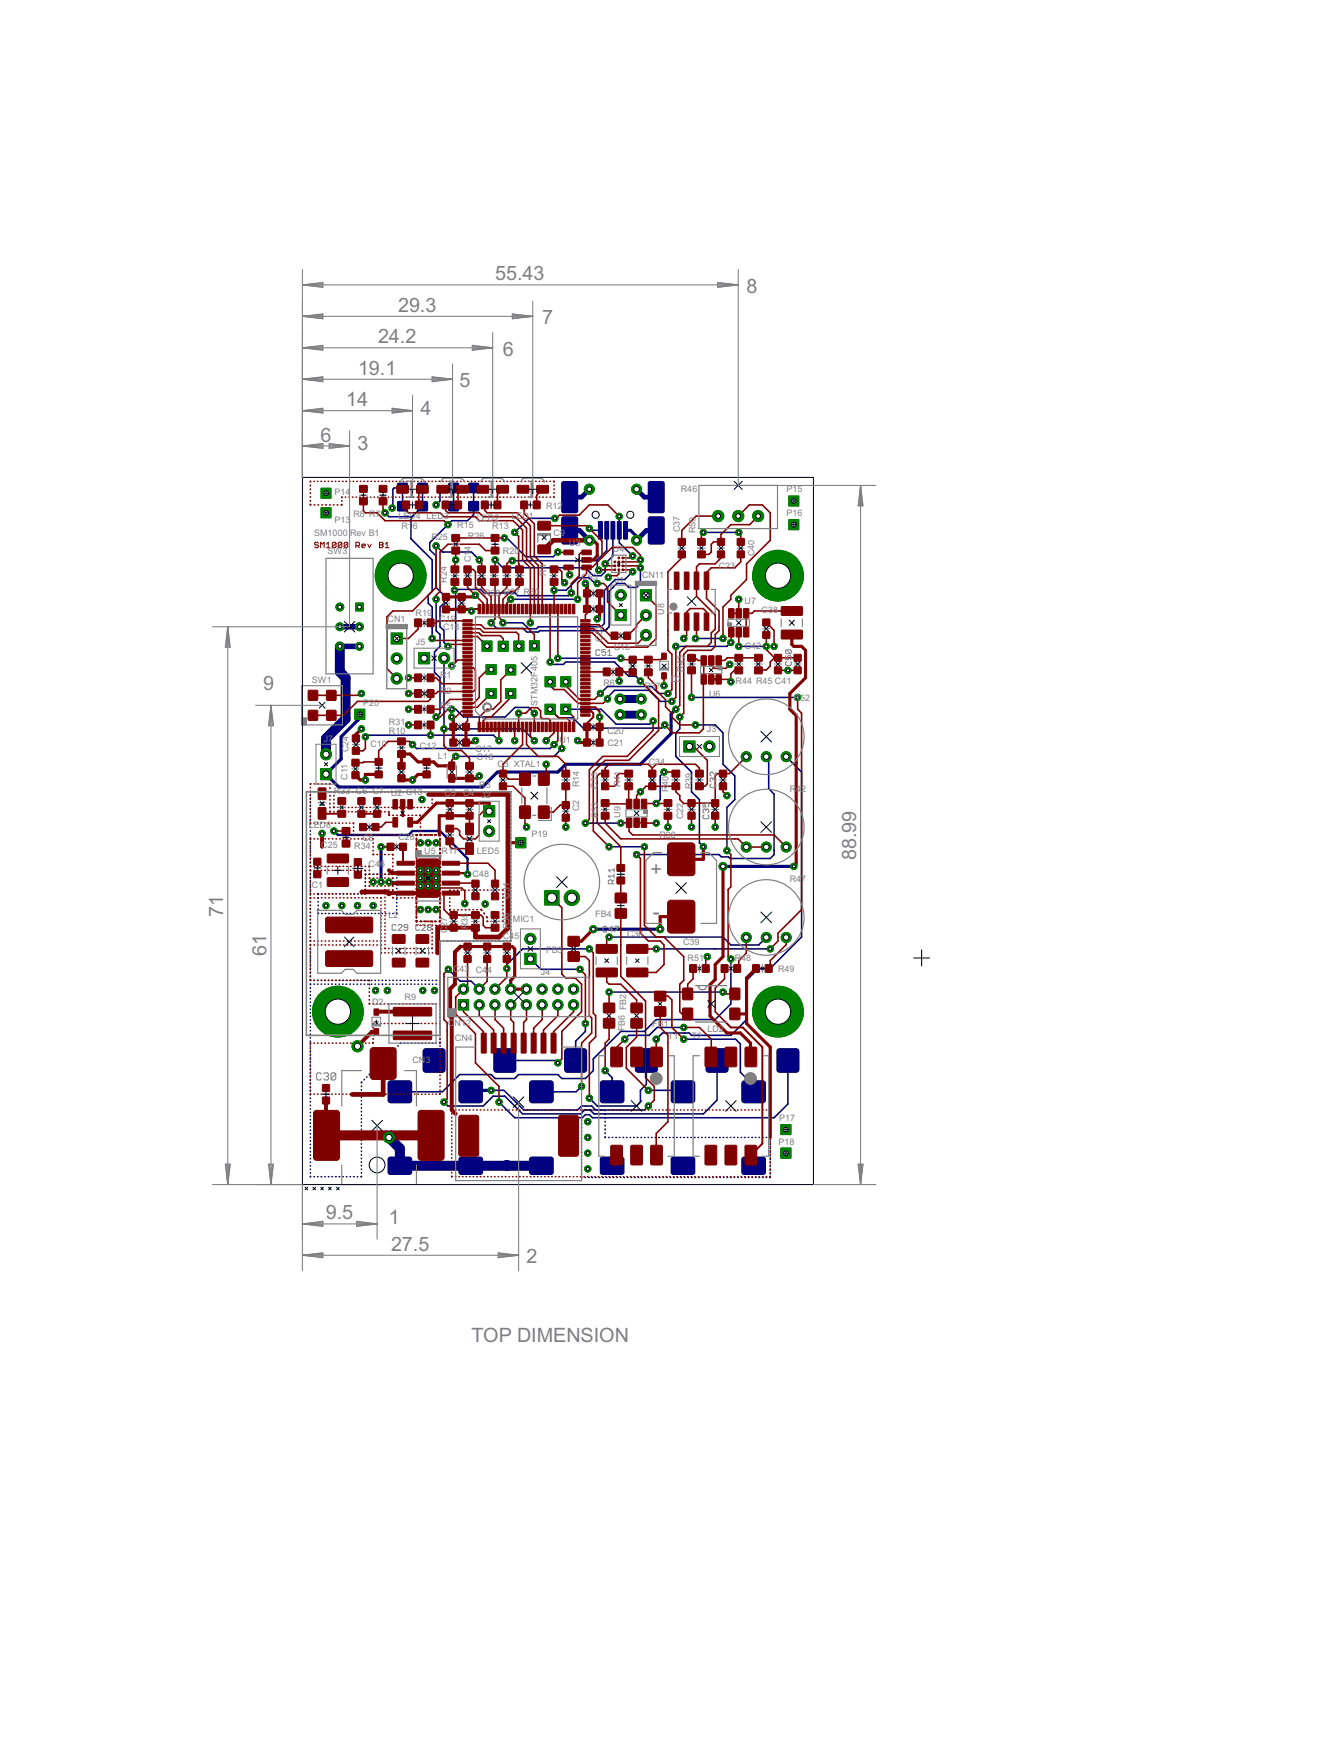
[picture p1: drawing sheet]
<svg xmlns="http://www.w3.org/2000/svg" width="216mm" height="279mm" viewBox="0 0 216 279" stroke-linecap="round" stroke-linejoin="round" font-family="sans-serif">
<defs><g id="words">
<text font-size="3.8" fill="#808080" x="105" y="147.9">-</text>
<g font-size="3.6" fill="#808080">
<text x="79.6" y="45.1">55.43</text>
<text x="120" y="47.1">8</text>
<text x="64" y="50.2">29.3</text>
<text x="87.2" y="52.2">7</text>
<text x="60.8" y="55.2">24.2</text>
<text x="80.8" y="57.2">6</text>
<text x="55.7" y="65.3">14</text>
<text x="57.6" y="60.3">19.1</text>
<text x="73.9" y="62.3">5</text>
<text x="51.5" y="71">6</text>
<text x="67.6" y="66.7">4</text>
<text x="57.5" y="72.4">3</text>
<text x="42.3" y="110.9">9</text>
<text x="104.6" y="140.9">+</text>
<text x="137.6" y="138.3" transform="rotate(-90 137.6 138.3)">88.99</text>
<text x="35.9" y="147.5" transform="rotate(-90 35.9 147.5)">71</text>
<text x="42.8" y="153.8" transform="rotate(-90 42.8 153.8)">61</text>
<text x="52.4" y="196.1">9.5</text>
<text x="62.5" y="196.9">1</text>
<text x="62.9" y="201.2">27.5</text>
<text x="84.6" y="203.2">2</text>
<text x="75.8" y="215.8">TOP DIMENSION</text>
</g>
<g font-size="1.6" fill="#808080">
<text x="53.8" y="79.7">P14</text>
<text x="56.8" y="83.1">R8 R7</text>
<text x="64" y="83.5">LED4 LED3</text>
<text x="76.7" y="83.7">LED2</text>
<text x="82.2" y="83.5">LED1</text>
<text x="87.8" y="81.9">R12</text>
<text x="109.5" y="79.1">R46</text>
<text x="126.5" y="79.1">P15</text>
<text x="126.5" y="83">P16</text>
<text x="50.5" y="86.3">SM1000</text>
<text x="52.7" y="89.2">SW3</text>
<text x="53.8" y="84.2">P13</text>
<text x="56.3" y="86.3">Rev B1</text>
<text x="64.5" y="85">R16</text>
<text x="69.4" y="86.9">R25</text>
<text x="73.5" y="84.9">R15</text>
<text x="75.2" y="86.7">R26</text>
<text x="75.7" y="88.6" transform="rotate(-90 75.7 88.6)">4</text>
<text x="79.1" y="85">R13</text>
<text x="80.8" y="89.1">R20</text>
<text x="89" y="86.2">C9</text>
<text x="91.5" y="87.8">U3</text>
<text x="98.5" y="88.8">U4</text>
<text x="109.3" y="85.6" transform="rotate(-90 109.3 85.6)">C37</text>
<text x="111.8" y="85.8" transform="rotate(-90 111.8 85.8)">R50</text>
<text x="121.3" y="89.4" transform="rotate(-90 121.3 89.4)">C40</text>
<text x="71.8" y="93.7" transform="rotate(-90 71.8 93.7)">R24</text>
<text x="75.7" y="90.4" transform="rotate(-90 75.7 90.4)">C1</text>
<text x="77.8" y="95.8">R2</text>
<text x="79.7" y="95.8">8 R27 R3</text>
<text x="86" y="95.7">0</text>
<text x="87.8" y="92.6" transform="rotate(-90 87.8 92.6)">R4</text>
<text x="93.5" y="93.2">C53</text>
<text x="98.8" y="93.7">J1</text>
<text x="103.2" y="93">CN11</text>
<text x="115.5" y="91.5">C23</text>
<text x="62.3" y="100">CN1</text>
<text x="66.8" y="99">R19</text>
<text x="70.6" y="100.1">C19</text>
<text x="71.2" y="101.4">C18</text>
<text x="96.8" y="101.4" transform="rotate(-90 96.8 101.4)">2</text>
<text x="106.8" y="98.9" transform="rotate(-90 106.8 98.9)">U8</text>
<text x="119.7" y="97.1">U7</text>
<text x="122.4" y="98.6">C38</text>
<text x="66.9" y="103.7">J5</text>
<text x="96.8" y="103.2" transform="rotate(-90 96.8 103.2)">C5</text>
<text x="98.7" y="104.5">C15</text>
<text x="119.7" y="104.4">C42</text>
<text x="50.1" y="109.9">SW1</text>
<text x="58.4" y="113.5">P20</text>
<text x="70.7" y="111.6">R</text>
<text x="70.7" y="109">R</text>
<text x="71.8" y="111.6">2</text>
<text x="71.8" y="109">1</text>
<text x="86.4" y="113.5" transform="rotate(-90 86.4 113.5)">STM32F405</text>
<text x="97" y="110.4">R6</text>
<text x="103.6" y="110.8">R37</text>
<text x="107.8" y="109.7">D</text>
<text x="108.8" y="109.7">3</text>
<text x="109.9" y="108" transform="rotate(-90 109.9 108)">R43</text>
<text x="114" y="112.1">U6</text>
<text x="118.3" y="110">R44 R45 C41</text>
<text x="127.6" y="112.8">R52</text>
<text x="52" y="119.3">J</text>
<text x="52.8" y="119.3">7</text>
<text x="62.5" y="116.6">R31</text>
<text x="62.5" y="118.1">R10</text>
<text x="70.7" y="114.1">R</text>
<text x="71.8" y="114.1">5</text>
<text x="89.9" y="119.5">U1</text>
<text x="97.7" y="118.1">C20</text>
<text x="113.7" y="117.8">J3</text>
<text x="55.9" y="125.4" transform="rotate(-90 55.9 125.4)">C11</text>
<text x="56" y="121" transform="rotate(-90 56 121)">C24</text>
<text x="59.6" y="120.2">C10</text>
<text x="67.5" y="120.4">C12</text>
<text x="70.4" y="122.1">L1</text>
<text x="76.4" y="121">C17</text>
<text x="76.7" y="122.3">C16</text>
<text x="80" y="123.3">C3 XTAL1</text>
<text x="97.7" y="120">C21</text>
<text x="104.3" y="123">C34</text>
<text x="53.7" y="127.7">R33 C6 C7</text>
<text x="62.8" y="128">U2 C13</text>
<text x="71.4" y="128">C5</text>
<text x="74.5" y="128">C4 J2</text>
<text x="77.1" y="126.7">R3</text>
<text x="93.1" y="130.5" transform="rotate(-90 93.1 130.5)">C2</text>
<text x="93.1" y="126.6" transform="rotate(-90 93.1 126.6)">R14</text>
<text x="96.1" y="126.8" transform="rotate(-90 96.1 126.8)">C33</text>
<text x="96.2" y="131.6" transform="rotate(-90 96.2 131.6)">R53</text>
<text x="99.7" y="126.7" transform="rotate(-90 99.7 126.7)">R41</text>
<text x="99.8" y="131.5" transform="rotate(-90 99.8 131.5)">U9</text>
<text x="107.4" y="127.4" transform="rotate(-90 107.4 127.4)">R</text>
<text x="107.4" y="126.4" transform="rotate(-90 107.4 126.4)">40</text>
<text x="109.8" y="131.8" transform="rotate(-90 109.8 131.8)">C22</text>
<text x="111.2" y="126.9" transform="rotate(-90 111.2 126.9)">R39</text>
<text x="127" y="127.4">R</text>
<text x="128" y="127.4">42</text>
<text x="49.6" y="133.2">LED8</text>
<text x="51.7" y="136.5">C25</text>
<text x="57" y="136.5">R34</text>
<text x="58.3" y="135.2">C8</text>
<text x="64.1" y="135">C26</text>
<text x="68.2" y="137.3">U5 R17</text>
<text x="76.7" y="137.4">LED5</text>
<text x="85.4" y="134.7">P19</text>
<text x="106" y="134.9">R38</text>
<text x="50.1" y="142.9">C1</text>
<text x="59.2" y="139.4">C46</text>
<text x="76" y="141">C48</text>
<text x="127" y="141.9">R47</text>
<text x="62.5" y="147.7">L2</text>
<text x="71.9" y="149.1" transform="rotate(-90 71.9 149.1)">27</text>
<text x="75.2" y="149.5" transform="rotate(-90 75.2 149.5)">R35</text>
<text x="81.9" y="149.5" transform="rotate(-90 81.9 149.5)">R36</text>
<text x="81.9" y="144.5" transform="rotate(-90 81.9 144.5)">C31</text>
<text x="82.5" y="148.4">MIC1</text>
<text x="95.7" y="147.6">FB4</text>
<text x="71.9" y="150.1" transform="rotate(-90 71.9 150.1)">C</text>
<text x="80.8" y="151">C45</text>
<text x="87.8" y="153.3">FB3</text>
<text x="100.8" y="150.8">C36</text>
<text x="109.8" y="152">C39</text>
<text x="110.5" y="154.5">R51</text>
<text x="118.1" y="154.5">R48</text>
<text x="59.8" y="161.7">D2</text>
<text x="65" y="160.8">R9</text>
<text x="72.8" y="156.4">C43</text>
<text x="76.5" y="156.5">C44</text>
<text x="87" y="156.9">J4</text>
<text x="125.1" y="156.4">R49</text>
<text x="72" y="165.1">C</text>
<text x="73.1" y="165.1">N12</text>
<text x="73.1" y="167.4">CN4</text>
<text x="100.4" y="165.9" transform="rotate(-90 100.4 165.9)">FB6 FB2</text>
<text x="104.9" y="165.3">FB1</text>
<text x="107.4" y="167.2">T1</text>
<text x="111.2" y="167.2">T2</text>
<text x="113.7" y="165.9">LD2</text>
<text x="66.3" y="171">CN</text>
<text x="68.4" y="171">3</text>
<text x="125.2" y="184.1">P18</text>
<text x="125.3" y="180.3">P17</text>
</g>
</g></defs>
<g fill="#000080" stroke="#000080" stroke-width=".16">
<path d="M73.9 186.2h3.5l.2 .3-.1 2.2-.3 .2h-3.3l-.1-.3v-2.1z" fill-rule="evenodd"/>
<path d="M74 173.9h3.4l.2 .4-.1 2.9-.4 .2-3.1-.1-.2-.3v-2.7z" fill-rule="evenodd"/>
<path d="M79.4 168.9l.4-.2h2.7l.4 .2v3.1l-.2 .4-2.9 .1-.4-.2z" fill-rule="evenodd"/>
<path d="M85.3 186.2h3.5l.1 .3v2.2l-.3 .2h-3.3l-.2-.3v-2.1z" fill-rule="evenodd"/>
<path d="M85.3 173.9h3.4l.2 .4v2.9l-.4 .2-3.2-.1-.2-.3v-2.7z" fill-rule="evenodd"/>
<path d="M90.8 168.9l.4-.2h2.7l.4 .2v3.1l-.2 .4-2.9 .1-.4-.2z" fill-rule="evenodd"/>
<path d="M96.7 186.2h3.4l.2 .3v2.2l-.3 .2h-3.3l-.2-.3v-2.1z" fill-rule="evenodd"/>
<path d="M96.7 173.9h3.4l.2 .4-.1 2.9-.3 .2-3.2-.1-.2-.3v-2.7z" fill-rule="evenodd"/>
<path d="M102.2 168.9l.4-.2h2.6l.4 .2 .1 3.1-.2 .4-2.9 .1-.4-.2z" fill-rule="evenodd"/>
<path d="M119.4 186.2h3.5l.2 .3-.1 2.2-.3 .2h-3.3l-.1-.3v-2.1z" fill-rule="evenodd"/>
<path d="M119.5 173.9h3.3l.3 .4-.1 2.9-.4 .2-3.1-.1-.2-.3v-2.7z" fill-rule="evenodd"/>
<path d="M124.9 168.9l.4-.2h2.7l.4 .2v3.1l-.2 .4-2.9 .1-.4-.2z" fill-rule="evenodd"/>
<path d="M108.1 186.2h3.4l.2 .3-.1 2.2-.2 .2h-3.3l-.2-.3v-2.1z" fill-rule="evenodd"/>
<path d="M108.1 173.9h3.4l.2 .4-.1 2.9-.3 .2-3.2-.1-.2-.3v-2.7z" fill-rule="evenodd"/>
<path d="M113.6 168.9l.3-.2h2.7l.4 .2 .1 3.1-.3 .4-2.9 .1-.3-.2z" fill-rule="evenodd"/>
<path d="M96.2 83.9l.6 .1v2.7l-.6-.1z" fill-rule="evenodd"/>
<path d="M97.2 83.9l.7 .1-.1 2.7-.6-.1z" fill-rule="evenodd"/>
<path d="M98.2 83.9l.6 .1v2.7l-.6-.1z" fill-rule="evenodd"/>
<path d="M99.3 83.9l.6 .1-.1 2.7-.6-.1z" fill-rule="evenodd"/>
<path d="M100.3 83.9l.6 .1-.1 2.7-.6-.1z" fill-rule="evenodd"/>
<path d="M90.3 83.3l.3-.2h2l.2 .2 .1 3.9-.2 .3h-2.1l-.3-.1z" fill-rule="evenodd"/>
<path d="M104.2 83.3l.3-.2h2l.2 .2 .1 3.9-.2 .3h-2.1l-.3-.1z" fill-rule="evenodd"/>
<path d="M90.3 77.6l.3-.2h2l.2 .2 .1 4.6-.2 .2-2.1 .1-.3-.2z" fill-rule="evenodd"/>
<path d="M104.2 77.6l.3-.2h2l.2 .2 .1 4.6-.2 .2-2.1 .1-.3-.2z" fill-rule="evenodd"/>
<path d="M62.5 186.2h3.5l.2 .3-.1 2.2-.3 .2h-3.3l-.1-.3v-2.1z" fill-rule="evenodd"/>
<path d="M62.6 173.9h3.4l.2 .4-.1 2.9-.3 .2-3.2-.1-.2-.3v-2.7z" fill-rule="evenodd"/>
<path d="M68.1 168.9l.4-.2h2.6l.4 .2 .1 3.1-.3 .4-2.8 .1-.4-.2z" fill-rule="evenodd"/>
<path d="M67.2 77.8h1.5v1.4h-1.5z" fill-rule="evenodd"/>
<path d="M67.2 80.7h1.5v1.5h-1.5z" fill-rule="evenodd"/>
<path d="M63.9 80.7h1.6v1.5h-1.6z" fill-rule="evenodd"/>
<path d="M63.9 77.8h1.6v1.4h-1.6z" fill-rule="evenodd"/>
<path d="M75.4 77.8h1.5v1.4h-1.5z" fill-rule="evenodd"/>
<path d="M75.4 80.7h1.5v1.5h-1.5z" fill-rule="evenodd"/>
<path d="M72.2 80.7h1.5v1.5h-1.5z" fill-rule="evenodd"/>
<path d="M72.2 77.8h1.5v1.4h-1.5z" fill-rule="evenodd"/>
</g>
<g fill="none" stroke="#000080" stroke-width=".25">
<path d="M67.9 78.5v2.9l-1.8 1.9v3.4l3.4 3.4v5l-.7 .7v1.2l.7 .6v5.1M76.1 78.5v4.3l-.9 1h-2.6l-3.5 3.5v1.1l1 1v5.1l1.3 1.3v1.2l-.7 .6v3.2l.7 .7v1.8l.6 .7M61.9 82.5l.6 .6h3.7M64.7 81.4v-2.9h-1.3l-.2 .2v2.5l-.2 .1v.4M70.1 81.2l.6-.6v-1.7l.5-.4h1.7v2.9M70.1 96.4v5.1l.6 .6v1.9l-.9 .9v3.2l.9 .9v5.7l-.6 .6M70.1 87.8l1 1h4.7l1.2 1.3M81.1 86.5h.4l3 3.1h4.4l.8-.8M82.1 96.4h10.8M89.2 83.4h-4.2l-2.3 2.2M91.8 95.4l-.4 .4h-8.2l-.4-.4h-5l-.6-.6h-4l-.1 .1 .2 .2v11.4l-.7 .6M94.7 85l.3 .3h1.5"/>
<path d="M96 90.1v1.4l.3 .2M96 90.1l-.1 .1h-13.5M96.6 93.9h-1l-.9-1h-1.7l-2 2h-1.9M97.5 85.3v3.3l-1.5 1.5M98.5 85.3v4.1l-1.2 1.3v1.3l-.7 .6h-1.2l-1.3-1.3h-13.2l-1.3-1.2M99.5 83.1v4.2l2.2 2.1M101.7 92l-1.3 1.2h-1.5l-1.7 1.8v5.3l-.6 .5h-10l-.4 .3h-1.2l-1-.9h-3.1M103 91.3v2.6l-.7 .6h-1.2l-.7-.6h-1.2l-1.3 1.2v5.7l-.6 .7h-10.5l-.3 .2h-1.8l-.6-.6h-4.3l-.8-.9M113.1 85.6h5.7M58.7 118.5l.3-.2h20.3l.9 .8M66.3 119.8l.7 .6h21.4l.7-.6M71.4 105.9v11.3h12.6l1.9 1.9"/>
<path d="M72.6 114.1h.7l1.2 1.2h6.7l1.6-1.5h2.2l.9 .9M88.4 114.1l1.4 1.4h2.3l1.6 1.6h12.7l.5-.5M88.4 106.5l.4 .4h1.8l.4-.4h7.8l2.3 2.3h1.1l.8 .7M89.7 105.9h10.1M91 114.1h5.6l2.4 2.4h5.5l.5-.5M96.5 111.5l1.2-1.1h7l1.2 1.1h1.5M97.7 112.4v-.2l1.1-1.2h5.6l1.7 1.8h1.9M109.3 115.3v1.9l-.7 .7v3.8l2.6 2.5v3.2l1.2 1.2v7l.7 .6M111.2 112.2h17M111.8 102.7h4.4M111.8 116.6h3.2l1.2 1.3v5l1.9 1.9v3.8l-1.2 1.3v6.9M117.5 103.3l-.6 .7h-8.3"/>
<path d="M118.8 104h4.4M49.9 127.9v.1M49.9 128.5v.1M49.9 129.1h.1M49.9 129.6v.1M49.9 130.2v.1M49.9 130.8v.1M49.9 131.3v.1M49.9 131.9v.1M49.9 132.5v.1M49.9 133.1h.1M49.9 133.6v.1"/>
<path d="M49.9 134.2v.1M49.9 134.8h.1M49.9 135.3v.1M49.9 135.9v.1M49.9 136.5h.1M49.9 137.1h.1M49.9 137.6v.1M49.9 138.2v.1M49.9 138.8h.1M49.9 139.3v.1M49.9 139.9v.1M50 127.4h-.1"/>
<path d="M50.5 127.4h.1M51 127.4h.1M51.6 127.4h.1M52.2 127.4h.1M52.7 127.4h.1M53.3 127.4h.1M53.9 127.4h.1M54.5 127.4h.1M55.1 127.4h.1M55.6 127.4h.1M56.2 127.4h.1M56.8 127.4h.1"/>
<path d="M57.3 127.4h.1M57.9 127.4h.1M58.5 127.4h.1M59.1 127.4h.1M59.6 127.4h.1M60.2 127.4h.1M60.8 127.4h.1M61.4 127.4h.1M61.9 127.4h.1M62.5 127.4h.1M63.1 127.4h.1M63.7 127.4h.1"/>
<path d="M64.2 127.4h.1M64.8 127.4h.1M65.4 127.4h.1M66 127.4h.1M66.5 127.4h.1M67.1 127.4h.1M67.7 127.4h.1M68.3 127.4h.1M68.8 127.4h.1M69.4 127.4h.1M70 127.4h.1M70.5 127.4h.1"/>
<path d="M71.1 127.4h.1M71.7 127.4h.1M72.3 127.4h.1M72.9 127.4h.1M73.4 127.4h.1M74 127.4h.1M74.6 127.4h.1M75.1 127.4h.1M75.7 127.4h.1M76.3 127.4h.1M76.9 127.4h.1M77.4 127.4h.1"/>
<path d="M78 127.4h.1M78.6 127.4h.1M79.2 127.4h.1M79.7 127.4h.1M80.3 127.4h.1M80.9 127.4h.1M81.5 127.4h.1M82 127.4h.1M82.1 127.9v.1M82.1 128.5v.1M82.1 129.1h.1M82.1 129.6v.1"/>
<path d="M82.1 130.2v.1M82.1 130.8h.1M82.1 131.3v.1M82.1 131.9v.1M82.1 132.5h.1M82.1 133.1h.1M82.1 133.6v.1M82.1 134.2v.1M82.1 134.8h.1M82.1 135.3v.1M82.1 135.9v.1M82.1 136.5h.1"/>
<path d="M82.1 137.1h.1M82.1 137.6v.1M82.1 138.2h.1M82.1 138.7v.1M82.1 139.3v.1M82.1 139.9v.1M90.3 120.4l-1.2 1.3h-15.8M94.1 132.4h5.7M97.9 136.2h5.7M106.7 124.2l-.6 .6v3.8l-.6 .6M123.2 121.7l.4 .4v4.8l.8 .8v9.8l-.6 .6h-6.4l-.3-.3h-1.1l-.4-.3h-13.3M126.4 121.7l2.5 2.5v26.5l-5.1 5.1h-1.9l-1.9 1.9v6.3l-2.5 2.5h-6.3l-.4-.3h-4.3l-1 1"/>
<path d="M49.9 157.6l.1 .1M49.9 140.5h.1M49.9 141.1h.1M49.9 141.6v.1M49.9 142.2v.1M49.9 142.8h.1M49.9 143.3v.1M49.9 143.9v.1M49.9 144.5h.1M49.9 145.1h.1M49.9 145.6v.1M49.9 146.2v.1"/>
<path d="M49.9 146.8h.1M49.9 147.3v.1M49.9 147.9v.1M49.9 148.5h.1M49.9 149.1h.1M49.9 149.6v.1M49.9 150.2v.1M49.9 150.8h.1M49.9 151.3v.1M49.9 151.9v.1M49.9 152.5h.1M49.9 153.1h.1"/>
<path d="M49.9 153.6v.1M49.9 154.2v.1M49.9 154.8h.1M49.9 155.3v.1M49.9 155.9v.1M49.9 156.5h.1M49.9 157.1h.1M49.9 158.9v.1M49.9 159.5h.1M50 158.3l-.1 .1M50.5 157.7h.1M50.5 158.3h.1"/>
<path d="M51 157.7h.1M51 158.3h.1M51.1 144.4v.1M51.1 145v.1M51.1 145.6v.1M51.1 146.2v.1M51.1 146.8l.1 .1M51.2 143.8l-.1 .1M51.6 157.7h.1M51.6 158.3h.1M51.7 146.9h.1M51.7 143.8h.1"/>
<path d="M52.2 157.7h.1M52.2 158.3h.1M52.3 146.9h.1M52.3 143.8h.1M52.8 157.7h.1M52.8 158.3h.1M52.9 146.9h.1M52.9 143.8h.1M53.3 157.7h.1M53.3 158.3h.1M53.4 146.9h.1M53.5 143.8h.1"/>
<path d="M53.9 157.7h.1M53.9 158.3h.1M54 146.9h.1M54 143.8h.1M54.5 157.7h.1M54.5 158.3h.1M54.6 146.9h.1M54.6 143.8h.1M55.1 157.7h.1M55.1 158.3h.1M55.1 146.9h.1M55.2 143.8h.1"/>
<path d="M55.6 157.7h.1M55.6 158.3h.1M55.7 146.9h.1M55.8 143.8h.1M56.2 157.7h.1M56.2 158.3h.1M56.3 146.9h.1M56.3 143.8h.1M56.8 157.7h.1M56.8 158.3h.1M56.9 146.9h.1M56.9 143.8h.1"/>
<path d="M57.4 157.7h.1M57.4 158.3h.1M57.4 146.9h.1M57.5 143.8h.1M58 157.7h.1M58 158.3h.1M58 146.9h.1M58.1 143.8h.1M58.5 157.7h.1M58.5 158.3h.1M58.6 146.9h.1M58.7 141.2v.1"/>
<path d="M58.7 141.8v.1M58.7 142.5v.1M58.7 143.1v.1M58.7 143.7v.1M58.8 140.6l-.1 .1M59.1 157.7h.1M59.1 158.3h.1M59.1 146.9h.1M59.4 140.6h.1M59.7 157.7h.1M59.7 158.3h.1M59.7 146.9h.1"/>
<path d="M60 140.6h.1M60.3 157.7h.1M60.3 158.3h.1M60.3 146.9h.1M60.6 140.6h.1M60.9 157.7h.1M60.9 158.3h.1M60.9 146.9h.1M61.2 140.6h.1M61.4 157.7h.1M61.4 158.3h.1M61.4 146.9h.1"/>
<path d="M61.8 140.6h.1M62 157.7h.1M62 158.3h.1M62 146.9h.1M62.4 140.6h.1M62.6 146.9h.1M62.6 157.7h.1M62.6 158.3h.1M63.1 140.6h.1M63.1 146.9h.1M63.2 157.7h.1M63.2 158.3h.1"/>
<path d="M63.7 140.6l.1 .1M63.7 157.7h.1M63.7 158.3h.1M63.8 146.9h-.1M63.8 141.2h.1M63.8 141.8h.1M63.8 142.3v.1M63.8 142.9v.1M63.8 143.5h.1M63.8 144v.1M63.8 144.6v.1M63.8 145.2h.1"/>
<path d="M63.8 145.7v.1M63.8 146.3v.1M64.3 157.7h.1M64.3 158.3h.1M64.9 157.7h.1M64.9 158.3h.1M65.5 157.7h.1M65.5 158.3h.1M66 157.7h.1M66 158.3h.1M66.6 157.7h.1M66.6 158.3h.1"/>
<path d="M67.2 157.7h.1M67.2 158.3h.1M67.8 157.7h.1M67.8 158.3h.1M68.3 157.7h.1M68.3 158.3h.1M68.9 157.7h.1M68.9 158.3h.1M69.5 157.7h.1M69.5 158.3h.1M70.1 157.7h.1M70.1 158.3h.1"/>
<path d="M70.7 158.3v.1M70.7 151.9v.1M70.7 152.5v.1M70.7 153.1h.1M70.7 153.6v.1M70.7 154.2v.1M70.7 154.8h.1M70.7 155.3v.1M70.7 155.9v.1M70.7 156.5h.1M70.7 157.1h.1M70.7 157.6v.1"/>
<path d="M70.7 158.9v.1M70.7 159.5v.1M70.8 151.4h-.1M71.3 151.4h.1M71.9 151.4h.1M72.1 155.9l1.9 1.9h1.7l1.3 1.3M72.5 151.4h.1M73.1 151.4h.1M73.7 151.4h.1M74.3 151.4h.1M74.9 151.4h.1M75.5 151.4h.1"/>
<path d="M76.1 151.4h.1M76.7 151.4h.1M77.3 151.4h.1M77.9 151.4h.1M78.5 151.4h.1M79.1 151.4h.1M79.7 151.4h.1M80.2 151.4h.1M80.8 151.4h.1M81.4 151.4h.1M82.1 140.5h.1M82.1 141v.1"/>
<path d="M82.1 141.6v.1M82.1 142.2h.1M82.1 142.7v.1M82.1 143.3v.1M82.1 143.9v.1M82.1 144.5h.1M82.1 145v.1M82.1 145.6v.1M82.1 146.2h.1M82.1 146.7v.1M82.1 147.3v.1M82.1 147.9h.1"/>
<path d="M82.1 148.4v.1M82.1 149v.1M82.1 149.6h.1M82.1 150.2h.1M82.1 150.7v.1M82.1 151.3l-.1 .1M85.3 154.2l1.7 1.7h6.2M94.7 152.6h-10.7l-2.5 2.6v.6M97.9 159.6h18.3M97.9 150.7h18.3l1.3 1.3h4.5l1.2-1.2M105.5 152.6h18.3M117.5 154.3v7.2l-2.5 2.5h-9.5l-1.9 1.9h-3.8l-4.4 4.4v1.9l-1.3 1.3h-3.8l-.6-.7h-6.3l-.7 .7h-3.1l-.6-.7h-5.1l-2.8 2.8h-6.8"/>
<path d="M49.9 160v.1M49.9 160.6v.1M49.9 161.2h.1M49.9 161.8h.1M49.9 162.3v.1M49.9 162.9v.1M49.9 163.5h.1M49.9 164v.1M49.9 164.6v.1M49.9 165.2h.1M49.9 165.8h.1M49.9 166.3v.1"/>
<path d="M49.9 166.9v.1M49.9 167.5h.1M49.9 168v.1M49.9 168.6v.1M49.9 169.2h.1M49.9 169.8h.1M49.9 170.3v.1M49.9 170.9v.1M49.9 171.5h.1M49.9 172v.1M49.9 172.6v.1M49.9 173.2h.1"/>
<path d="M49.9 173.8h.1M49.9 174.3v.1M49.9 174.9v.1M49.9 175.5v.1M49.9 176v.1M49.9 176.6v.1M49.9 177.2v.1M49.9 177.8h.1M49.9 178.4h.1M49.9 178.9v.1M49.9 179.5v.1M58.1 174.7v.1"/>
<path d="M58.1 175.3h.1M58.1 175.9h.1M58.1 176.4v.1M58.1 177v.1M58.1 177.6v.1M58.1 178.2h.1M58.1 178.8h.1M58.1 179.3v.1M58.1 179.9v.1M58.2 174.1l-.1 .1M58.6 173.6l-.1 .1M59 173.2l-.1 .1"/>
<path d="M59.4 172.8v.1M59.8 172.4h.1M60.2 172h.1M60.7 171.6h-.1M61.1 171.1l-.1 .1M61.5 170.7l-.1 .1M61.9 170.3h-.1M62.3 169.9h.1M62.7 169.5h.1M63.2 169l-.1 .1M63.6 168.6l-.1 .1M64 168.2l-.1 .1"/>
<path d="M64.5 167.8l-.2 .1M65 167.8h.1M65.6 167.8h.1M66.1 167.8h.1M66.7 167.8h.1M67.3 167.8h.1M67.8 167.8h.1M68.4 167.8h.1M69 167.8h.1M69.5 167.8h.1M70.1 167.8h.1M70.7 160.1v.1"/>
<path d="M70.7 160.7h.1M70.7 161.2v.1M70.7 161.8v.1M70.7 162.4v.1M70.7 163v.1M70.7 163.6v.1M70.7 164.2v.1M70.7 164.8v.1M70.7 165.4h.1M70.7 165.9v.1M70.7 166.5v.1M70.7 167.1v.1"/>
<path d="M70.7 167.7v.1M79 175.4h2l3.2 3.1h8.7l.6-.6h1.6l.7 .6h7.8l.6-.6M81.2 170.6h8.1l.4 .4M93.5 179.1v.1M93.5 179.7h.1M93.5 174.8l-.9 .8h-5.6M93.6 178.5l-.1 .1M94.1 164.6v1.3l-1.6 1.6v3.1M95.3 178.5h.1M97.3 178.5v.1M97.3 179.2v.1M97.3 179.8v.1"/>
<path d="M97.3 172.2l1.1 1.2v2.2M103.9 170.6v3.8l-.9 1v1.9l-.7 .6h-6.3l-1.3-1.3M104.2 175.4h5.3l.3 .2M109.9 165.3h-4.3l-1.2 1.2h-3.3l-.7 .7M109.9 167.2h8.4l.7 .7v4.6l2.2 2.1v1M115.3 170.6v6.4l-2.2 2.2h-17.6l-.6-.7h-.9l-.6 .7h-9.4l-2.8-2.9h-1.9l-1.6 1.6h-5.7l-.6-.6M126.7 170.6v7l-2.3 2.2h-29.2l-.5-.5h-.6l-.5 .5h-10.9l-2.5-2.5M49.9 180.1h.1M49.9 180.6v.1M49.9 181.2v.1M49.9 181.8h.1M49.9 182.4h.1"/>
<path d="M49.9 182.9v.1M49.9 183.5v.1M49.9 184.1h.1M49.9 184.6v.1M49.9 185.2v.1M49.9 185.8h.1M49.9 186.4h.1M49.9 186.9v.1M49.9 187.5v.1M49.9 188.1h.1M49.9 188.6v.1M49.9 189.2l.1 .1"/>
<path d="M50.5 189.3h.1M51.1 189.3h.1M51.6 189.3h.1M52.2 189.3h.1M52.8 189.3h.1M53.4 189.3h.1M54 189.3h.1M54.5 189.3h.1M55.1 189.3h.1M55.7 189.3h.1M56.3 189.3h.1M56.9 189.3h.1"/>
<path d="M57.4 189.3h.1M58.1 180.5v.1M58.1 181.1h.1M58.1 181.7h.1M58.1 182.2v.1M58.1 182.8v.1M58.1 183.4v.1M58.1 184h.1M58.1 184.6h.1M58.1 185.1v.1M58.1 185.7v.1M58.1 186.3v.1"/>
<path d="M58.1 186.9v.1M58.1 187.5h.1M58.1 188v.1M58.1 188.6v.1M58.1 189.2l-.1 .1M93.5 180.2v.1M93.5 180.8v.1M93.5 181.4h.1M93.5 181.9v.1M93.5 182.5v.1M93.5 183.1v.1M93.5 183.7h.1"/>
<path d="M93.5 184.2v.1M93.5 184.8h.1M93.5 185.4h.1M93.5 185.9v.1M93.5 186.5v.1M93.5 187.1h.1M93.5 187.6v.1M93.5 188.2v.1M93.5 188.8h.1M93.5 189.3l.1 .1M94.1 189.4h.1M94.6 189.4h.1"/>
<path d="M95.2 189.4h.1M95.8 189.4h.1M96.3 189.4h.1M96.9 189.4h.1M97.3 180.4v.1M97.3 181v.1M97.3 181.6v.1M97.3 182.2v.2M97.3 182.9v.1M97.5 189.4h.1M97.9 183h.1M98 189.4h.1"/>
<path d="M98.4 183h.1M98.6 189.4h.1M99 183h.1M99.2 189.4h.1M99.6 183h.1M99.8 189.4h.1M100.2 183h.1M100.3 189.4h.1M100.7 183h.1M100.9 189.4h.1M101.3 183h.1M101.5 189.4h.1"/>
<path d="M101.9 183h.1M102 189.4h.1M102.4 183h.1M102.6 189.4h.1M103 183h.1M103.2 189.4h.1M103.6 183h.1M103.8 189.4h.1M104.2 183h.1M104.3 189.4h.1M104.8 183h.1M104.9 189.4h.1"/>
<path d="M105.3 183h.1M105.5 189.4h.1M105.9 183h.1M106 189.4h.1M106.5 183h.1M106.6 189.4h.1M107.1 183h.1M107.2 189.4h.1M107.6 183h.1M107.8 189.4h.1M108.2 183h.1M108.3 189.4h.1"/>
<path d="M108.8 183h.1M108.9 189.4h.1M109.4 183h.1M109.5 189.4h.1M109.9 183h.1M110 189.4h.1M110.5 183h.1M110.6 189.4h.1M111.1 183h.1M111.2 189.4h.1M111.7 183h.1M111.8 189.4h.1"/>
<path d="M112.2 183h.1M112.3 189.4h.1M112.8 183h.1M112.9 189.4h.1M113.4 183h.1M113.5 189.4h.1M114 183h.1M114 189.4h.1M114.5 183h.1M114.6 189.4h.1M115.1 183h.1M115.2 189.4h.1"/>
<path d="M115.7 183h.1M115.8 189.4h.1M116.3 183h.1M116.3 189.4h.1M116.8 183h.1M116.9 189.4h.1M117.4 183h.1M117.5 189.4h.1M118 183h.1M118 189.4h.1M118.6 183h.1M118.6 189.4h.1"/>
<path d="M119.1 183h.1M119.2 189.4h.1M119.7 183h.1M119.8 189.4h.1M120.3 183h.1M120.3 189.4h.1M120.9 183h.1M120.9 189.4h.1M121.4 183h.1M121.5 189.4h.1M122 183h.1M122 189.4h.1"/>
<path d="M122.6 183h.1M122.6 189.4h.1M123.2 183h.1M123.2 189.4h.1M123.7 183h.1M123.8 183.5v.1M123.8 184.1v.1M123.8 184.7v.1M123.8 185.3v.1M123.8 185.9h.1M123.8 186.4v.1M123.8 187v.1"/>
<path d="M123.8 187.6v.1M123.8 188.2v.1M123.8 188.7v.1M123.8 189.3l-.1 .1"/>
</g>
<path d="M99.7 112.4h3.4M99.7 115h3.4" fill="none" stroke="#000080" stroke-width="1.3"/>
<path d="M54.6 104v4.1l1 .9v6.6l-3.2 3.2v2.5M62.5 183l1.8 1.7v2.8h17.2v-.1l.1 .1h5.4" fill="none" stroke="#000080" stroke-width="1.6"/>
<path d="M94.7 78.7l-1.2 1.3h-1.9M102.3 78.7l1.3 1.3h1.9M91.6 85.3h1.6l1.5 1.6M105.5 85.3h-1.6l-1.6 1.6" fill="none" stroke="#000080" stroke-width=".76"/>
<path d="M100.6 85.3h.7l1 1v.6M57.5 115.9h.1M108.6 114.1l-.7 .7v3.2l-4.9 4.9h-12l-1.3 1.3h-9.7l-2.4 2.4h-23.1l-2.1-2.1 2.4-2.4v-3.6l3-3v-.6M61.3 136.2v5.7M116.2 139.4h11.4M95.4 149.5h10.7M79 175.4h-3.1l-.2 .2" fill="none" stroke="#000080" stroke-width=".51"/>
<path d="M53.7 133.7l.6 .6h11.4l.6-.6h4.4l4.5 4.4v2.5" fill="none" stroke="#000080" stroke-width=".38"/>
<path d="M54.6 100.8h3.2M54.6 104h3.2" fill="none" stroke="#000080" stroke-width=".89"/>
<path d="M77.7 129.6h1.8v1.8h-1.8z" fill="#008000" stroke="#008000" stroke-width=".16"/>
<circle cx="78.6" cy="130.5" r=".51" fill="#fff" stroke="#000" stroke-width=".16"/>
<circle cx="78.6" cy="133.7" r=".89" fill="#008000" stroke="#008000" stroke-width=".16"/>
<circle cx="78.6" cy="133.7" r=".51" fill="#fff" stroke="#000" stroke-width=".16"/>
<circle cx="121.9" cy="83" r=".89" fill="#008000" stroke="#008000" stroke-width=".16"/>
<circle cx="121.9" cy="83" r=".38" fill="#fff" stroke="#000" stroke-width=".16"/>
<circle cx="118.7" cy="83" r=".89" fill="#008000" stroke="#008000" stroke-width=".16"/>
<circle cx="118.7" cy="83" r=".38" fill="#fff" stroke="#000" stroke-width=".16"/>
<circle cx="115.5" cy="83" r=".89" fill="#008000" stroke="#008000" stroke-width=".16"/>
<circle cx="115.5" cy="83" r=".38" fill="#fff" stroke="#000" stroke-width=".16"/>
<path d="M57.1 97h1.3v1.3h-1.3z" fill="#008000" stroke="#008000" stroke-width=".16"/>
<circle cx="57.8" cy="97.6" r=".32" fill="#fff" stroke="#000" stroke-width=".16"/>
<circle cx="57.8" cy="100.8" r=".64" fill="#008000" stroke="#008000" stroke-width=".16"/>
<circle cx="57.8" cy="100.8" r=".32" fill="#fff" stroke="#000" stroke-width=".16"/>
<circle cx="57.8" cy="104" r=".64" fill="#008000" stroke="#008000" stroke-width=".16"/>
<circle cx="57.8" cy="104" r=".32" fill="#fff" stroke="#000" stroke-width=".16"/>
<circle cx="54.6" cy="97.6" r=".64" fill="#008000" stroke="#008000" stroke-width=".16"/>
<circle cx="54.6" cy="97.6" r=".32" fill="#fff" stroke="#000" stroke-width=".16"/>
<circle cx="54.6" cy="100.8" r=".64" fill="#008000" stroke="#008000" stroke-width=".16"/>
<circle cx="54.6" cy="100.8" r=".32" fill="#fff" stroke="#000" stroke-width=".16"/>
<circle cx="54.6" cy="104" r=".64" fill="#008000" stroke="#008000" stroke-width=".16"/>
<circle cx="54.6" cy="104" r=".32" fill="#fff" stroke="#000" stroke-width=".16"/>
<path d="M109.9 119.2h1.8v1.8h-1.8z" fill="#008000" stroke="#008000" stroke-width=".16"/>
<circle cx="110.8" cy="120.1" r=".51" fill="#fff" stroke="#000" stroke-width=".16"/>
<circle cx="114" cy="120.1" r=".89" fill="#008000" stroke="#008000" stroke-width=".16"/>
<circle cx="114" cy="120.1" r=".51" fill="#fff" stroke="#000" stroke-width=".16"/>
<path d="M73.7 160.8h1.6v1.7h-1.6z" fill="#008000" stroke="#008000" stroke-width=".16"/>
<circle cx="74.5" cy="161.6" r=".51" fill="#fff" stroke="#000" stroke-width=".16"/>
<circle cx="77" cy="161.6" r=".83" fill="#008000" stroke="#008000" stroke-width=".16"/>
<circle cx="77" cy="161.6" r=".51" fill="#fff" stroke="#000" stroke-width=".16"/>
<circle cx="79.6" cy="161.6" r=".83" fill="#008000" stroke="#008000" stroke-width=".16"/>
<circle cx="79.6" cy="161.6" r=".51" fill="#fff" stroke="#000" stroke-width=".16"/>
<circle cx="82.1" cy="161.6" r=".83" fill="#008000" stroke="#008000" stroke-width=".16"/>
<circle cx="82.1" cy="161.6" r=".51" fill="#fff" stroke="#000" stroke-width=".16"/>
<circle cx="84.6" cy="161.6" r=".83" fill="#008000" stroke="#008000" stroke-width=".16"/>
<circle cx="84.6" cy="161.6" r=".51" fill="#fff" stroke="#000" stroke-width=".16"/>
<circle cx="87.1" cy="161.6" r=".83" fill="#008000" stroke="#008000" stroke-width=".16"/>
<circle cx="87.1" cy="161.6" r=".51" fill="#fff" stroke="#000" stroke-width=".16"/>
<circle cx="89.7" cy="161.6" r=".83" fill="#008000" stroke="#008000" stroke-width=".16"/>
<circle cx="89.7" cy="161.6" r=".51" fill="#fff" stroke="#000" stroke-width=".16"/>
<circle cx="92.2" cy="161.6" r=".83" fill="#008000" stroke="#008000" stroke-width=".16"/>
<circle cx="92.2" cy="161.6" r=".51" fill="#fff" stroke="#000" stroke-width=".16"/>
<circle cx="92.2" cy="159.1" r=".83" fill="#008000" stroke="#008000" stroke-width=".16"/>
<circle cx="92.2" cy="159.1" r=".51" fill="#fff" stroke="#000" stroke-width=".16"/>
<circle cx="89.7" cy="159.1" r=".83" fill="#008000" stroke="#008000" stroke-width=".16"/>
<circle cx="89.7" cy="159.1" r=".51" fill="#fff" stroke="#000" stroke-width=".16"/>
<circle cx="87.1" cy="159.1" r=".83" fill="#008000" stroke="#008000" stroke-width=".16"/>
<circle cx="87.1" cy="159.1" r=".51" fill="#fff" stroke="#000" stroke-width=".16"/>
<circle cx="84.6" cy="159.1" r=".83" fill="#008000" stroke="#008000" stroke-width=".16"/>
<circle cx="84.6" cy="159.1" r=".51" fill="#fff" stroke="#000" stroke-width=".16"/>
<circle cx="82.1" cy="159.1" r=".83" fill="#008000" stroke="#008000" stroke-width=".16"/>
<circle cx="82.1" cy="159.1" r=".51" fill="#fff" stroke="#000" stroke-width=".16"/>
<circle cx="79.6" cy="159.1" r=".83" fill="#008000" stroke="#008000" stroke-width=".16"/>
<circle cx="79.6" cy="159.1" r=".51" fill="#fff" stroke="#000" stroke-width=".16"/>
<circle cx="77" cy="159.1" r=".83" fill="#008000" stroke="#008000" stroke-width=".16"/>
<circle cx="77" cy="159.1" r=".51" fill="#fff" stroke="#000" stroke-width=".16"/>
<circle cx="74.5" cy="159.1" r=".83" fill="#008000" stroke="#008000" stroke-width=".16"/>
<circle cx="74.5" cy="159.1" r=".51" fill="#fff" stroke="#000" stroke-width=".16"/>
<path d="M98.9 98h1.8v1.8h-1.8z" fill="#008000" stroke="#008000" stroke-width=".16"/>
<circle cx="99.8" cy="98.9" r=".51" fill="#fff" stroke="#000" stroke-width=".16"/>
<circle cx="99.8" cy="95.7" r=".89" fill="#008000" stroke="#008000" stroke-width=".16"/>
<circle cx="99.8" cy="95.7" r=".51" fill="#fff" stroke="#000" stroke-width=".16"/>
<circle cx="123.2" cy="150.8" r=".8" fill="#008000" stroke="#008000" stroke-width=".16"/>
<circle cx="123.2" cy="150.8" r=".44" fill="#fff" stroke="#000" stroke-width=".16"/>
<circle cx="120" cy="150.8" r=".8" fill="#008000" stroke="#008000" stroke-width=".16"/>
<circle cx="120" cy="150.8" r=".44" fill="#fff" stroke="#000" stroke-width=".16"/>
<circle cx="126.4" cy="150.8" r=".8" fill="#008000" stroke="#008000" stroke-width=".16"/>
<circle cx="126.4" cy="150.8" r=".44" fill="#fff" stroke="#000" stroke-width=".16"/>
<circle cx="123.2" cy="121.7" r=".8" fill="#008000" stroke="#008000" stroke-width=".16"/>
<circle cx="123.2" cy="121.7" r=".44" fill="#fff" stroke="#000" stroke-width=".16"/>
<circle cx="120" cy="121.7" r=".8" fill="#008000" stroke="#008000" stroke-width=".16"/>
<circle cx="120" cy="121.7" r=".44" fill="#fff" stroke="#000" stroke-width=".16"/>
<circle cx="126.4" cy="121.7" r=".8" fill="#008000" stroke="#008000" stroke-width=".16"/>
<circle cx="126.4" cy="121.7" r=".44" fill="#fff" stroke="#000" stroke-width=".16"/>
<path d="M87.6 143.3h2.3v2.3h-2.3z" fill="#008000" stroke="#008000" stroke-width=".16"/>
<circle cx="88.7" cy="144.4" r=".76" fill="#fff" stroke="#000" stroke-width=".16"/>
<circle cx="91.9" cy="144.4" r="1.23" fill="#008000" stroke="#008000" stroke-width=".16"/>
<circle cx="91.9" cy="144.4" r=".76" fill="#fff" stroke="#000" stroke-width=".16"/>
<path d="M84.4 153.4h1.7v1.7h-1.7z" fill="#008000" stroke="#008000" stroke-width=".16"/>
<circle cx="85.3" cy="154.2" r=".51" fill="#fff" stroke="#000" stroke-width=".16"/>
<circle cx="85.3" cy="151" r=".89" fill="#008000" stroke="#008000" stroke-width=".16"/>
<circle cx="85.3" cy="151" r=".51" fill="#fff" stroke="#000" stroke-width=".16"/>
<circle cx="123.2" cy="136.2" r=".8" fill="#008000" stroke="#008000" stroke-width=".16"/>
<circle cx="123.2" cy="136.2" r=".44" fill="#fff" stroke="#000" stroke-width=".16"/>
<circle cx="120" cy="136.2" r=".8" fill="#008000" stroke="#008000" stroke-width=".16"/>
<circle cx="120" cy="136.2" r=".44" fill="#fff" stroke="#000" stroke-width=".16"/>
<circle cx="126.4" cy="136.2" r=".8" fill="#008000" stroke="#008000" stroke-width=".16"/>
<circle cx="126.4" cy="136.2" r=".44" fill="#fff" stroke="#000" stroke-width=".16"/>
<path d="M51.5 123.6h1.8v1.8h-1.8z" fill="#008000" stroke="#008000" stroke-width=".16"/>
<circle cx="52.4" cy="124.5" r=".51" fill="#fff" stroke="#000" stroke-width=".16"/>
<circle cx="52.4" cy="121.3" r=".89" fill="#008000" stroke="#008000" stroke-width=".16"/>
<circle cx="52.4" cy="121.3" r=".51" fill="#fff" stroke="#000" stroke-width=".16"/>
<path d="M62.9 101.8h1.8v1.8h-1.8z" fill="#008000" stroke="#008000" stroke-width=".16"/>
<circle cx="63.8" cy="102.7" r=".51" fill="#fff" stroke="#000" stroke-width=".16"/>
<circle cx="63.8" cy="105.9" r=".89" fill="#008000" stroke="#008000" stroke-width=".16"/>
<circle cx="63.8" cy="105.9" r=".51" fill="#fff" stroke="#000" stroke-width=".16"/>
<circle cx="63.8" cy="109.1" r=".89" fill="#008000" stroke="#008000" stroke-width=".16"/>
<circle cx="63.8" cy="109.1" r=".51" fill="#fff" stroke="#000" stroke-width=".16"/>
<path d="M67.3 105h1.8v1.8h-1.8z" fill="#008000" stroke="#008000" stroke-width=".16"/>
<circle cx="68.2" cy="105.9" r=".51" fill="#fff" stroke="#000" stroke-width=".16"/>
<circle cx="71.4" cy="105.9" r=".89" fill="#008000" stroke="#008000" stroke-width=".16"/>
<circle cx="71.4" cy="105.9" r=".51" fill="#fff" stroke="#000" stroke-width=".16"/>
<path d="M103 94.9h1.7v1.7h-1.7z" fill="#008000" stroke="#008000" stroke-width=".16"/>
<circle cx="103.8" cy="95.8" r=".51" fill="#fff" stroke="#000" stroke-width=".16"/>
<circle cx="103.8" cy="99" r=".89" fill="#008000" stroke="#008000" stroke-width=".16"/>
<circle cx="103.8" cy="99" r=".51" fill="#fff" stroke="#000" stroke-width=".16"/>
<circle cx="103.8" cy="102.2" r=".89" fill="#008000" stroke="#008000" stroke-width=".16"/>
<circle cx="103.8" cy="102.2" r=".51" fill="#fff" stroke="#000" stroke-width=".16"/>
<path d="M87.6 113.3h1.6v1.6h-1.6z" fill="#008000" stroke="#008000" stroke-width=".16"/>
<circle cx="88.4" cy="114.1" r=".38" fill="#fff" stroke="#000" stroke-width=".16"/>
<path d="M87.6 108.9h1.6v1.6h-1.6z" fill="#008000" stroke="#008000" stroke-width=".16"/>
<circle cx="88.4" cy="109.7" r=".38" fill="#fff" stroke="#000" stroke-width=".16"/>
<path d="M90.1 108.9h1.7v1.6h-1.7z" fill="#008000" stroke="#008000" stroke-width=".16"/>
<circle cx="91" cy="109.7" r=".38" fill="#fff" stroke="#000" stroke-width=".16"/>
<path d="M90.1 113.3h1.7v1.6h-1.7z" fill="#008000" stroke="#008000" stroke-width=".16"/>
<circle cx="91" cy="114.1" r=".38" fill="#fff" stroke="#000" stroke-width=".16"/>
<path d="M78.1 106.9h1.7v1.6h-1.7z" fill="#008000" stroke="#008000" stroke-width=".16"/>
<circle cx="79" cy="107.7" r=".38" fill="#fff" stroke="#000" stroke-width=".16"/>
<path d="M78.1 110.7h1.7v1.7h-1.7z" fill="#008000" stroke="#008000" stroke-width=".16"/>
<circle cx="79" cy="111.5" r=".38" fill="#fff" stroke="#000" stroke-width=".16"/>
<path d="M81.3 107h1.6v1.6h-1.6z" fill="#008000" stroke="#008000" stroke-width=".16"/>
<circle cx="82.1" cy="107.8" r=".38" fill="#fff" stroke="#000" stroke-width=".16"/>
<path d="M81.3 110.7h1.6v1.7h-1.6z" fill="#008000" stroke="#008000" stroke-width=".16"/>
<circle cx="82.1" cy="111.5" r=".38" fill="#fff" stroke="#000" stroke-width=".16"/>
<path d="M85.1 103.1h1.6v1.6h-1.6z" fill="#008000" stroke="#008000" stroke-width=".16"/>
<circle cx="85.9" cy="103.9" r=".38" fill="#fff" stroke="#000" stroke-width=".16"/>
<path d="M82.6 103.1h1.6v1.6h-1.6z" fill="#008000" stroke="#008000" stroke-width=".16"/>
<circle cx="83.4" cy="103.9" r=".38" fill="#fff" stroke="#000" stroke-width=".16"/>
<path d="M80.1 103.1h1.6v1.7h-1.6z" fill="#008000" stroke="#008000" stroke-width=".16"/>
<circle cx="80.9" cy="103.9" r=".38" fill="#fff" stroke="#000" stroke-width=".16"/>
<path d="M77.5 103.1h1.6v1.6h-1.6z" fill="#008000" stroke="#008000" stroke-width=".16"/>
<circle cx="78.3" cy="103.9" r=".38" fill="#fff" stroke="#000" stroke-width=".16"/>
<path d="M51.6 81.7h1.6v1.6h-1.6z" fill="#008000" stroke="#008000" stroke-width=".16"/>
<circle cx="52.4" cy="82.5" r=".38" fill="#fff" stroke="#000" stroke-width=".16"/>
<path d="M51.6 78.5h1.6v1.6h-1.6z" fill="#008000" stroke="#008000" stroke-width=".16"/>
<circle cx="52.4" cy="79.3" r=".38" fill="#fff" stroke="#000" stroke-width=".16"/>
<path d="M126.8 79.8h1.6v1.6h-1.6z" fill="#008000" stroke="#008000" stroke-width=".16"/>
<circle cx="127.6" cy="80.6" r=".38" fill="#fff" stroke="#000" stroke-width=".16"/>
<path d="M126.8 83.6h1.6v1.6h-1.6z" fill="#008000" stroke="#008000" stroke-width=".16"/>
<circle cx="127.6" cy="84.4" r=".38" fill="#fff" stroke="#000" stroke-width=".16"/>
<path d="M125.5 180.9h1.6v1.6h-1.6z" fill="#008000" stroke="#008000" stroke-width=".16"/>
<circle cx="126.3" cy="181.7" r=".38" fill="#fff" stroke="#000" stroke-width=".16"/>
<path d="M125.5 184.7h1.6v1.6h-1.6z" fill="#008000" stroke="#008000" stroke-width=".16"/>
<circle cx="126.3" cy="185.5" r=".38" fill="#fff" stroke="#000" stroke-width=".16"/>
<path d="M82.9 134.7h1.6v1.7h-1.6z" fill="#008000" stroke="#008000" stroke-width=".16"/>
<circle cx="83.7" cy="135.6" r=".38" fill="#fff" stroke="#000" stroke-width=".16"/>
<path d="M57 114.1h1.7v1.6h-1.7z" fill="#008000" stroke="#008000" stroke-width=".16"/>
<circle cx="57.8" cy="114.9" r=".38" fill="#fff" stroke="#000" stroke-width=".16"/>
<circle cx="80.2" cy="119.1" r=".51" fill="#008000" stroke="#008000" stroke-width=".16"/>
<circle cx="80.2" cy="119.1" r=".25" fill="#fff" stroke="#000" stroke-width=".16"/>
<circle cx="69.2" cy="118.3" r=".51" fill="#008000" stroke="#008000" stroke-width=".16"/>
<circle cx="69.2" cy="118.3" r=".25" fill="#fff" stroke="#000" stroke-width=".16"/>
<circle cx="58.7" cy="118.5" r=".51" fill="#008000" stroke="#008000" stroke-width=".16"/>
<circle cx="58.7" cy="118.5" r=".25" fill="#fff" stroke="#000" stroke-width=".16"/>
<circle cx="90.3" cy="120.4" r=".51" fill="#008000" stroke="#008000" stroke-width=".16"/>
<circle cx="90.3" cy="120.4" r=".25" fill="#fff" stroke="#000" stroke-width=".16"/>
<circle cx="73.3" cy="121.7" r=".51" fill="#008000" stroke="#008000" stroke-width=".16"/>
<circle cx="73.3" cy="121.7" r=".25" fill="#fff" stroke="#000" stroke-width=".16"/>
<circle cx="118.8" cy="96.4" r=".51" fill="#008000" stroke="#008000" stroke-width=".16"/>
<circle cx="118.8" cy="96.4" r=".25" fill="#fff" stroke="#000" stroke-width=".16"/>
<circle cx="124.4" cy="104" r=".51" fill="#008000" stroke="#008000" stroke-width=".16"/>
<circle cx="124.4" cy="104" r=".25" fill="#fff" stroke="#000" stroke-width=".16"/>
<circle cx="117.5" cy="109.7" r=".51" fill="#008000" stroke="#008000" stroke-width=".16"/>
<circle cx="117.5" cy="109.7" r=".25" fill="#fff" stroke="#000" stroke-width=".16"/>
<circle cx="126.7" cy="107.8" r=".51" fill="#008000" stroke="#008000" stroke-width=".16"/>
<circle cx="126.7" cy="107.8" r=".25" fill="#fff" stroke="#000" stroke-width=".16"/>
<circle cx="94.1" cy="93.9" r=".51" fill="#008000" stroke="#008000" stroke-width=".16"/>
<circle cx="94.1" cy="93.9" r=".25" fill="#fff" stroke="#000" stroke-width=".16"/>
<circle cx="96.4" cy="115.3" r=".51" fill="#008000" stroke="#008000" stroke-width=".16"/>
<circle cx="96.4" cy="115.3" r=".25" fill="#fff" stroke="#000" stroke-width=".16"/>
<circle cx="76.4" cy="119.1" r=".51" fill="#008000" stroke="#008000" stroke-width=".16"/>
<circle cx="76.4" cy="119.1" r=".25" fill="#fff" stroke="#000" stroke-width=".16"/>
<circle cx="75.8" cy="98.3" r=".51" fill="#008000" stroke="#008000" stroke-width=".16"/>
<circle cx="75.8" cy="98.3" r=".25" fill="#fff" stroke="#000" stroke-width=".16"/>
<circle cx="65.7" cy="116.6" r=".51" fill="#008000" stroke="#008000" stroke-width=".16"/>
<circle cx="65.7" cy="116.6" r=".25" fill="#fff" stroke="#000" stroke-width=".16"/>
<circle cx="65.7" cy="114.1" r=".51" fill="#008000" stroke="#008000" stroke-width=".16"/>
<circle cx="65.7" cy="114.1" r=".25" fill="#fff" stroke="#000" stroke-width=".16"/>
<circle cx="105.5" cy="132.4" r=".51" fill="#008000" stroke="#008000" stroke-width=".16"/>
<circle cx="105.5" cy="132.4" r=".25" fill="#fff" stroke="#000" stroke-width=".16"/>
<circle cx="107.4" cy="133" r=".51" fill="#008000" stroke="#008000" stroke-width=".16"/>
<circle cx="107.4" cy="133" r=".25" fill="#fff" stroke="#000" stroke-width=".16"/>
<circle cx="111.2" cy="133" r=".51" fill="#008000" stroke="#008000" stroke-width=".16"/>
<circle cx="111.2" cy="133" r=".25" fill="#fff" stroke="#000" stroke-width=".16"/>
<circle cx="115" cy="133" r=".51" fill="#008000" stroke="#008000" stroke-width=".16"/>
<circle cx="115" cy="133" r=".25" fill="#fff" stroke="#000" stroke-width=".16"/>
<circle cx="116.9" cy="128" r=".51" fill="#008000" stroke="#008000" stroke-width=".16"/>
<circle cx="116.9" cy="128" r=".25" fill="#fff" stroke="#000" stroke-width=".16"/>
<circle cx="83.4" cy="114.7" r=".51" fill="#008000" stroke="#008000" stroke-width=".16"/>
<circle cx="83.4" cy="114.7" r=".25" fill="#fff" stroke="#000" stroke-width=".16"/>
<circle cx="73.3" cy="90.1" r=".51" fill="#008000" stroke="#008000" stroke-width=".16"/>
<circle cx="73.3" cy="90.1" r=".25" fill="#fff" stroke="#000" stroke-width=".16"/>
<circle cx="106.7" cy="110.3" r=".51" fill="#008000" stroke="#008000" stroke-width=".16"/>
<circle cx="106.7" cy="110.3" r=".25" fill="#fff" stroke="#000" stroke-width=".16"/>
<circle cx="113.7" cy="153.9" r=".51" fill="#008000" stroke="#008000" stroke-width=".16"/>
<circle cx="113.7" cy="153.9" r=".25" fill="#fff" stroke="#000" stroke-width=".16"/>
<circle cx="58.1" cy="111.5" r=".51" fill="#008000" stroke="#008000" stroke-width=".16"/>
<circle cx="58.1" cy="111.5" r=".25" fill="#fff" stroke="#000" stroke-width=".16"/>
<circle cx="65.7" cy="109" r=".51" fill="#008000" stroke="#008000" stroke-width=".16"/>
<circle cx="65.7" cy="109" r=".25" fill="#fff" stroke="#000" stroke-width=".16"/>
<circle cx="77" cy="124.8" r=".51" fill="#008000" stroke="#008000" stroke-width=".16"/>
<circle cx="77" cy="124.8" r=".25" fill="#fff" stroke="#000" stroke-width=".16"/>
<circle cx="90.8" cy="93.7" r=".51" fill="#008000" stroke="#008000" stroke-width=".16"/>
<circle cx="90.8" cy="93.7" r=".25" fill="#fff" stroke="#000" stroke-width=".16"/>
<circle cx="63" cy="81.7" r=".51" fill="#008000" stroke="#008000" stroke-width=".16"/>
<circle cx="63" cy="81.7" r=".25" fill="#fff" stroke="#000" stroke-width=".16"/>
<circle cx="70.1" cy="81.2" r=".51" fill="#008000" stroke="#008000" stroke-width=".16"/>
<circle cx="70.1" cy="81.2" r=".25" fill="#fff" stroke="#000" stroke-width=".16"/>
<circle cx="99.7" cy="112.4" r=".8" fill="#008000" stroke="#008000" stroke-width=".16"/>
<circle cx="99.7" cy="112.4" r=".44" fill="#fff" stroke="#000" stroke-width=".16"/>
<circle cx="103.1" cy="112.4" r=".8" fill="#008000" stroke="#008000" stroke-width=".16"/>
<circle cx="103.1" cy="112.4" r=".44" fill="#fff" stroke="#000" stroke-width=".16"/>
<circle cx="62.5" cy="183" r=".89" fill="#008000" stroke="#008000" stroke-width=".16"/>
<circle cx="62.5" cy="183" r=".51" fill="#fff" stroke="#000" stroke-width=".16"/>
<circle cx="100.4" cy="167.2" r=".51" fill="#008000" stroke="#008000" stroke-width=".16"/>
<circle cx="100.4" cy="167.2" r=".25" fill="#fff" stroke="#000" stroke-width=".16"/>
<circle cx="109.9" cy="165.3" r=".51" fill="#008000" stroke="#008000" stroke-width=".16"/>
<circle cx="109.9" cy="165.3" r=".25" fill="#fff" stroke="#000" stroke-width=".16"/>
<circle cx="94.7" cy="78.7" r=".8" fill="#008000" stroke="#008000" stroke-width=".16"/>
<circle cx="94.7" cy="78.7" r=".38" fill="#fff" stroke="#000" stroke-width=".16"/>
<circle cx="94.7" cy="86.9" r=".8" fill="#008000" stroke="#008000" stroke-width=".16"/>
<circle cx="94.7" cy="86.9" r=".44" fill="#fff" stroke="#000" stroke-width=".16"/>
<circle cx="102.3" cy="78.7" r=".8" fill="#008000" stroke="#008000" stroke-width=".16"/>
<circle cx="102.3" cy="78.7" r=".44" fill="#fff" stroke="#000" stroke-width=".16"/>
<circle cx="102.3" cy="86.9" r=".8" fill="#008000" stroke="#008000" stroke-width=".16"/>
<circle cx="102.3" cy="86.9" r=".44" fill="#fff" stroke="#000" stroke-width=".16"/>
<circle cx="118.8" cy="104" r=".51" fill="#008000" stroke="#008000" stroke-width=".16"/>
<circle cx="118.8" cy="104" r=".25" fill="#fff" stroke="#000" stroke-width=".16"/>
<circle cx="123.2" cy="104" r=".51" fill="#008000" stroke="#008000" stroke-width=".16"/>
<circle cx="123.2" cy="104" r=".25" fill="#fff" stroke="#000" stroke-width=".16"/>
<circle cx="109.9" cy="102.7" r=".51" fill="#008000" stroke="#008000" stroke-width=".16"/>
<circle cx="109.9" cy="102.7" r=".25" fill="#fff" stroke="#000" stroke-width=".16"/>
<circle cx="74.7" cy="145.4" r=".51" fill="#008000" stroke="#008000" stroke-width=".16"/>
<circle cx="74.7" cy="145.4" r=".25" fill="#fff" stroke="#000" stroke-width=".16"/>
<circle cx="78" cy="145.4" r=".51" fill="#008000" stroke="#008000" stroke-width=".16"/>
<circle cx="78" cy="145.4" r=".25" fill="#fff" stroke="#000" stroke-width=".16"/>
<circle cx="67.6" cy="142.5" r=".51" fill="#008000" stroke="#008000" stroke-width=".16"/>
<circle cx="67.6" cy="142.5" r=".25" fill="#fff" stroke="#000" stroke-width=".16"/>
<circle cx="67.6" cy="146.3" r=".51" fill="#008000" stroke="#008000" stroke-width=".16"/>
<circle cx="67.6" cy="146.3" r=".25" fill="#fff" stroke="#000" stroke-width=".16"/>
<circle cx="68.8" cy="146.3" r=".51" fill="#008000" stroke="#008000" stroke-width=".16"/>
<circle cx="68.8" cy="146.3" r=".25" fill="#fff" stroke="#000" stroke-width=".16"/>
<circle cx="70.1" cy="146.3" r=".51" fill="#008000" stroke="#008000" stroke-width=".16"/>
<circle cx="70.1" cy="146.3" r=".25" fill="#fff" stroke="#000" stroke-width=".16"/>
<circle cx="70.1" cy="142.5" r=".51" fill="#008000" stroke="#008000" stroke-width=".16"/>
<circle cx="70.1" cy="142.5" r=".25" fill="#fff" stroke="#000" stroke-width=".16"/>
<circle cx="68.8" cy="142.5" r=".51" fill="#008000" stroke="#008000" stroke-width=".16"/>
<circle cx="68.8" cy="142.5" r=".25" fill="#fff" stroke="#000" stroke-width=".16"/>
<circle cx="67.6" cy="141.2" r=".51" fill="#008000" stroke="#008000" stroke-width=".16"/>
<circle cx="67.6" cy="141.2" r=".25" fill="#fff" stroke="#000" stroke-width=".16"/>
<circle cx="68.8" cy="141.2" r=".51" fill="#008000" stroke="#008000" stroke-width=".16"/>
<circle cx="68.8" cy="141.2" r=".25" fill="#fff" stroke="#000" stroke-width=".16"/>
<circle cx="70.1" cy="141.2" r=".51" fill="#008000" stroke="#008000" stroke-width=".16"/>
<circle cx="70.1" cy="141.2" r=".25" fill="#fff" stroke="#000" stroke-width=".16"/>
<circle cx="70.1" cy="140" r=".51" fill="#008000" stroke="#008000" stroke-width=".16"/>
<circle cx="70.1" cy="140" r=".25" fill="#fff" stroke="#000" stroke-width=".16"/>
<circle cx="68.8" cy="140" r=".51" fill="#008000" stroke="#008000" stroke-width=".16"/>
<circle cx="68.8" cy="140" r=".25" fill="#fff" stroke="#000" stroke-width=".16"/>
<circle cx="67.6" cy="140" r=".51" fill="#008000" stroke="#008000" stroke-width=".16"/>
<circle cx="67.6" cy="140" r=".25" fill="#fff" stroke="#000" stroke-width=".16"/>
<circle cx="67.6" cy="135.6" r=".51" fill="#008000" stroke="#008000" stroke-width=".16"/>
<circle cx="67.6" cy="135.6" r=".25" fill="#fff" stroke="#000" stroke-width=".16"/>
<circle cx="68.8" cy="135.6" r=".51" fill="#008000" stroke="#008000" stroke-width=".16"/>
<circle cx="68.8" cy="135.6" r=".25" fill="#fff" stroke="#000" stroke-width=".16"/>
<circle cx="70.1" cy="135.6" r=".51" fill="#008000" stroke="#008000" stroke-width=".16"/>
<circle cx="70.1" cy="135.6" r=".25" fill="#fff" stroke="#000" stroke-width=".16"/>
<circle cx="97.8" cy="92.9" r=".51" fill="#008000" stroke="#008000" stroke-width=".16"/>
<circle cx="97.8" cy="92.9" r=".25" fill="#fff" stroke="#000" stroke-width=".16"/>
<circle cx="96" cy="99.5" r=".51" fill="#008000" stroke="#008000" stroke-width=".16"/>
<circle cx="96" cy="99.5" r=".25" fill="#fff" stroke="#000" stroke-width=".16"/>
<circle cx="92.9" cy="119.1" r=".51" fill="#008000" stroke="#008000" stroke-width=".16"/>
<circle cx="92.9" cy="119.1" r=".25" fill="#fff" stroke="#000" stroke-width=".16"/>
<circle cx="72.6" cy="115.3" r=".51" fill="#008000" stroke="#008000" stroke-width=".16"/>
<circle cx="72.6" cy="115.3" r=".25" fill="#fff" stroke="#000" stroke-width=".16"/>
<circle cx="76.4" cy="95.8" r=".51" fill="#008000" stroke="#008000" stroke-width=".16"/>
<circle cx="76.4" cy="95.8" r=".25" fill="#fff" stroke="#000" stroke-width=".16"/>
<circle cx="58.7" cy="125.5" r=".51" fill="#008000" stroke="#008000" stroke-width=".16"/>
<circle cx="58.7" cy="125.5" r=".25" fill="#fff" stroke="#000" stroke-width=".16"/>
<circle cx="66.3" cy="125.5" r=".51" fill="#008000" stroke="#008000" stroke-width=".16"/>
<circle cx="66.3" cy="125.5" r=".25" fill="#fff" stroke="#000" stroke-width=".16"/>
<circle cx="58.1" cy="117.2" r=".51" fill="#008000" stroke="#008000" stroke-width=".16"/>
<circle cx="58.1" cy="117.2" r=".25" fill="#fff" stroke="#000" stroke-width=".16"/>
<circle cx="65.7" cy="111.5" r=".51" fill="#008000" stroke="#008000" stroke-width=".16"/>
<circle cx="65.7" cy="111.5" r=".25" fill="#fff" stroke="#000" stroke-width=".16"/>
<circle cx="84.6" cy="133" r=".51" fill="#008000" stroke="#008000" stroke-width=".16"/>
<circle cx="84.6" cy="133" r=".25" fill="#fff" stroke="#000" stroke-width=".16"/>
<circle cx="91" cy="133" r=".51" fill="#008000" stroke="#008000" stroke-width=".16"/>
<circle cx="91" cy="133" r=".25" fill="#fff" stroke="#000" stroke-width=".16"/>
<circle cx="87.8" cy="122.9" r=".51" fill="#008000" stroke="#008000" stroke-width=".16"/>
<circle cx="87.8" cy="122.9" r=".25" fill="#fff" stroke="#000" stroke-width=".16"/>
<circle cx="87.8" cy="119.1" r=".51" fill="#008000" stroke="#008000" stroke-width=".16"/>
<circle cx="87.8" cy="119.1" r=".25" fill="#fff" stroke="#000" stroke-width=".16"/>
<circle cx="82.7" cy="119.1" r=".51" fill="#008000" stroke="#008000" stroke-width=".16"/>
<circle cx="82.7" cy="119.1" r=".25" fill="#fff" stroke="#000" stroke-width=".16"/>
<circle cx="99.5" cy="109.5" r=".51" fill="#008000" stroke="#008000" stroke-width=".16"/>
<circle cx="99.5" cy="109.5" r=".25" fill="#fff" stroke="#000" stroke-width=".16"/>
<circle cx="117.3" cy="106.9" r=".51" fill="#008000" stroke="#008000" stroke-width=".16"/>
<circle cx="117.3" cy="106.9" r=".25" fill="#fff" stroke="#000" stroke-width=".16"/>
<circle cx="103" cy="127.4" r=".51" fill="#008000" stroke="#008000" stroke-width=".16"/>
<circle cx="103" cy="127.4" r=".25" fill="#fff" stroke="#000" stroke-width=".16"/>
<circle cx="99.7" cy="115" r=".8" fill="#008000" stroke="#008000" stroke-width=".16"/>
<circle cx="99.7" cy="115" r=".44" fill="#fff" stroke="#000" stroke-width=".16"/>
<circle cx="103.1" cy="115" r=".8" fill="#008000" stroke="#008000" stroke-width=".16"/>
<circle cx="103.1" cy="115" r=".44" fill="#fff" stroke="#000" stroke-width=".16"/>
<circle cx="85.9" cy="119.1" r=".51" fill="#008000" stroke="#008000" stroke-width=".16"/>
<circle cx="85.9" cy="119.1" r=".25" fill="#fff" stroke="#000" stroke-width=".16"/>
<circle cx="71.4" cy="117.2" r=".51" fill="#008000" stroke="#008000" stroke-width=".16"/>
<circle cx="71.4" cy="117.2" r=".25" fill="#fff" stroke="#000" stroke-width=".16"/>
<circle cx="106.9" cy="116.6" r=".51" fill="#008000" stroke="#008000" stroke-width=".16"/>
<circle cx="106.9" cy="116.6" r=".25" fill="#fff" stroke="#000" stroke-width=".16"/>
<circle cx="91.6" cy="92.5" r=".51" fill="#008000" stroke="#008000" stroke-width=".16"/>
<circle cx="91.6" cy="92.5" r=".25" fill="#fff" stroke="#000" stroke-width=".16"/>
<circle cx="60.4" cy="159.3" r=".51" fill="#008000" stroke="#008000" stroke-width=".16"/>
<circle cx="60.4" cy="159.3" r=".25" fill="#fff" stroke="#000" stroke-width=".16"/>
<circle cx="62.3" cy="159.3" r=".51" fill="#008000" stroke="#008000" stroke-width=".16"/>
<circle cx="62.3" cy="159.3" r=".25" fill="#fff" stroke="#000" stroke-width=".16"/>
<circle cx="68" cy="159.3" r=".51" fill="#008000" stroke="#008000" stroke-width=".16"/>
<circle cx="68" cy="159.3" r=".25" fill="#fff" stroke="#000" stroke-width=".16"/>
<circle cx="69.8" cy="159.3" r=".51" fill="#008000" stroke="#008000" stroke-width=".16"/>
<circle cx="69.8" cy="159.3" r=".25" fill="#fff" stroke="#000" stroke-width=".16"/>
<circle cx="67.8" cy="128.6" r=".51" fill="#008000" stroke="#008000" stroke-width=".16"/>
<circle cx="67.8" cy="128.6" r=".25" fill="#fff" stroke="#000" stroke-width=".16"/>
<circle cx="85.3" cy="100.2" r=".51" fill="#008000" stroke="#008000" stroke-width=".16"/>
<circle cx="85.3" cy="100.2" r=".25" fill="#fff" stroke="#000" stroke-width=".16"/>
<circle cx="97.3" cy="90.7" r=".51" fill="#008000" stroke="#008000" stroke-width=".16"/>
<circle cx="97.3" cy="90.7" r=".25" fill="#fff" stroke="#000" stroke-width=".16"/>
<circle cx="79.6" cy="90.1" r=".51" fill="#008000" stroke="#008000" stroke-width=".16"/>
<circle cx="79.6" cy="90.1" r=".25" fill="#fff" stroke="#000" stroke-width=".16"/>
<circle cx="96.3" cy="91.7" r=".51" fill="#008000" stroke="#008000" stroke-width=".16"/>
<circle cx="96.3" cy="91.7" r=".25" fill="#fff" stroke="#000" stroke-width=".16"/>
<circle cx="82.4" cy="90.2" r=".51" fill="#008000" stroke="#008000" stroke-width=".16"/>
<circle cx="82.4" cy="90.2" r=".25" fill="#fff" stroke="#000" stroke-width=".16"/>
<circle cx="94.7" cy="85" r=".51" fill="#008000" stroke="#008000" stroke-width=".16"/>
<circle cx="94.7" cy="85" r=".25" fill="#fff" stroke="#000" stroke-width=".16"/>
<circle cx="103" cy="90.1" r=".51" fill="#008000" stroke="#008000" stroke-width=".16"/>
<circle cx="103" cy="90.1" r=".25" fill="#fff" stroke="#000" stroke-width=".16"/>
<circle cx="82.1" cy="96.4" r=".51" fill="#008000" stroke="#008000" stroke-width=".16"/>
<circle cx="82.1" cy="96.4" r=".25" fill="#fff" stroke="#000" stroke-width=".16"/>
<circle cx="92.9" cy="96.4" r=".51" fill="#008000" stroke="#008000" stroke-width=".16"/>
<circle cx="92.9" cy="96.4" r=".25" fill="#fff" stroke="#000" stroke-width=".16"/>
<circle cx="99.5" cy="83.1" r=".51" fill="#008000" stroke="#008000" stroke-width=".16"/>
<circle cx="99.5" cy="83.1" r=".25" fill="#fff" stroke="#000" stroke-width=".16"/>
<circle cx="101.7" cy="89.4" r=".51" fill="#008000" stroke="#008000" stroke-width=".16"/>
<circle cx="101.7" cy="89.4" r=".25" fill="#fff" stroke="#000" stroke-width=".16"/>
<circle cx="82.7" cy="85.6" r=".51" fill="#008000" stroke="#008000" stroke-width=".16"/>
<circle cx="82.7" cy="85.6" r=".25" fill="#fff" stroke="#000" stroke-width=".16"/>
<circle cx="89.2" cy="83.4" r=".51" fill="#008000" stroke="#008000" stroke-width=".16"/>
<circle cx="89.2" cy="83.4" r=".25" fill="#fff" stroke="#000" stroke-width=".16"/>
<circle cx="103" cy="91.3" r=".51" fill="#008000" stroke="#008000" stroke-width=".16"/>
<circle cx="103" cy="91.3" r=".25" fill="#fff" stroke="#000" stroke-width=".16"/>
<circle cx="79" cy="100.2" r=".51" fill="#008000" stroke="#008000" stroke-width=".16"/>
<circle cx="79" cy="100.2" r=".25" fill="#fff" stroke="#000" stroke-width=".16"/>
<circle cx="101.7" cy="92" r=".51" fill="#008000" stroke="#008000" stroke-width=".16"/>
<circle cx="101.7" cy="92" r=".25" fill="#fff" stroke="#000" stroke-width=".16"/>
<circle cx="80.9" cy="100.2" r=".51" fill="#008000" stroke="#008000" stroke-width=".16"/>
<circle cx="80.9" cy="100.2" r=".25" fill="#fff" stroke="#000" stroke-width=".16"/>
<circle cx="89.7" cy="88.8" r=".51" fill="#008000" stroke="#008000" stroke-width=".16"/>
<circle cx="89.7" cy="88.8" r=".25" fill="#fff" stroke="#000" stroke-width=".16"/>
<circle cx="81.1" cy="86.5" r=".51" fill="#008000" stroke="#008000" stroke-width=".16"/>
<circle cx="81.1" cy="86.5" r=".25" fill="#fff" stroke="#000" stroke-width=".16"/>
<circle cx="72.6" cy="107.1" r=".51" fill="#008000" stroke="#008000" stroke-width=".16"/>
<circle cx="72.6" cy="107.1" r=".25" fill="#fff" stroke="#000" stroke-width=".16"/>
<circle cx="73.1" cy="94.9" r=".51" fill="#008000" stroke="#008000" stroke-width=".16"/>
<circle cx="73.1" cy="94.9" r=".25" fill="#fff" stroke="#000" stroke-width=".16"/>
<circle cx="91.8" cy="95.4" r=".51" fill="#008000" stroke="#008000" stroke-width=".16"/>
<circle cx="91.8" cy="95.4" r=".25" fill="#fff" stroke="#000" stroke-width=".16"/>
<circle cx="85.9" cy="114.7" r=".51" fill="#008000" stroke="#008000" stroke-width=".16"/>
<circle cx="85.9" cy="114.7" r=".25" fill="#fff" stroke="#000" stroke-width=".16"/>
<circle cx="70.1" cy="96.4" r=".51" fill="#008000" stroke="#008000" stroke-width=".16"/>
<circle cx="70.1" cy="96.4" r=".25" fill="#fff" stroke="#000" stroke-width=".16"/>
<circle cx="70.1" cy="115.3" r=".51" fill="#008000" stroke="#008000" stroke-width=".16"/>
<circle cx="70.1" cy="115.3" r=".25" fill="#fff" stroke="#000" stroke-width=".16"/>
<circle cx="72.6" cy="114.1" r=".51" fill="#008000" stroke="#008000" stroke-width=".16"/>
<circle cx="72.6" cy="114.1" r=".25" fill="#fff" stroke="#000" stroke-width=".16"/>
<circle cx="94.1" cy="132.4" r=".51" fill="#008000" stroke="#008000" stroke-width=".16"/>
<circle cx="94.1" cy="132.4" r=".25" fill="#fff" stroke="#000" stroke-width=".16"/>
<circle cx="99.8" cy="132.4" r=".51" fill="#008000" stroke="#008000" stroke-width=".16"/>
<circle cx="99.8" cy="132.4" r=".25" fill="#fff" stroke="#000" stroke-width=".16"/>
<circle cx="105" cy="116" r=".51" fill="#008000" stroke="#008000" stroke-width=".16"/>
<circle cx="105" cy="116" r=".25" fill="#fff" stroke="#000" stroke-width=".16"/>
<circle cx="96.5" cy="111.5" r=".51" fill="#008000" stroke="#008000" stroke-width=".16"/>
<circle cx="96.5" cy="111.5" r=".25" fill="#fff" stroke="#000" stroke-width=".16"/>
<circle cx="107.4" cy="111.5" r=".51" fill="#008000" stroke="#008000" stroke-width=".16"/>
<circle cx="107.4" cy="111.5" r=".25" fill="#fff" stroke="#000" stroke-width=".16"/>
<circle cx="97.7" cy="112.4" r=".51" fill="#008000" stroke="#008000" stroke-width=".16"/>
<circle cx="97.7" cy="112.4" r=".25" fill="#fff" stroke="#000" stroke-width=".16"/>
<circle cx="108" cy="112.8" r=".51" fill="#008000" stroke="#008000" stroke-width=".16"/>
<circle cx="108" cy="112.8" r=".25" fill="#fff" stroke="#000" stroke-width=".16"/>
<circle cx="108.6" cy="104" r=".51" fill="#008000" stroke="#008000" stroke-width=".16"/>
<circle cx="108.6" cy="104" r=".25" fill="#fff" stroke="#000" stroke-width=".16"/>
<circle cx="117.5" cy="103.3" r=".51" fill="#008000" stroke="#008000" stroke-width=".16"/>
<circle cx="117.5" cy="103.3" r=".25" fill="#fff" stroke="#000" stroke-width=".16"/>
<circle cx="103.6" cy="136.2" r=".51" fill="#008000" stroke="#008000" stroke-width=".16"/>
<circle cx="103.6" cy="136.2" r=".25" fill="#fff" stroke="#000" stroke-width=".16"/>
<circle cx="88.4" cy="106.5" r=".51" fill="#008000" stroke="#008000" stroke-width=".16"/>
<circle cx="88.4" cy="106.5" r=".25" fill="#fff" stroke="#000" stroke-width=".16"/>
<circle cx="97.9" cy="136.2" r=".51" fill="#008000" stroke="#008000" stroke-width=".16"/>
<circle cx="97.9" cy="136.2" r=".25" fill="#fff" stroke="#000" stroke-width=".16"/>
<circle cx="103" cy="109.5" r=".51" fill="#008000" stroke="#008000" stroke-width=".16"/>
<circle cx="103" cy="109.5" r=".25" fill="#fff" stroke="#000" stroke-width=".16"/>
<circle cx="96" cy="93.9" r=".51" fill="#008000" stroke="#008000" stroke-width=".16"/>
<circle cx="96" cy="93.9" r=".25" fill="#fff" stroke="#000" stroke-width=".16"/>
<circle cx="89.1" cy="94.9" r=".51" fill="#008000" stroke="#008000" stroke-width=".16"/>
<circle cx="89.1" cy="94.9" r=".25" fill="#fff" stroke="#000" stroke-width=".16"/>
<circle cx="62.5" cy="141.9" r=".51" fill="#008000" stroke="#008000" stroke-width=".16"/>
<circle cx="62.5" cy="141.9" r=".25" fill="#fff" stroke="#000" stroke-width=".16"/>
<circle cx="61.3" cy="141.9" r=".51" fill="#008000" stroke="#008000" stroke-width=".16"/>
<circle cx="61.3" cy="141.9" r=".25" fill="#fff" stroke="#000" stroke-width=".16"/>
<circle cx="60" cy="141.9" r=".51" fill="#008000" stroke="#008000" stroke-width=".16"/>
<circle cx="60" cy="141.9" r=".25" fill="#fff" stroke="#000" stroke-width=".16"/>
<circle cx="61.3" cy="136.2" r=".51" fill="#008000" stroke="#008000" stroke-width=".16"/>
<circle cx="61.3" cy="136.2" r=".25" fill="#fff" stroke="#000" stroke-width=".16"/>
<circle cx="52.4" cy="145.7" r=".51" fill="#008000" stroke="#008000" stroke-width=".16"/>
<circle cx="52.4" cy="145.7" r=".25" fill="#fff" stroke="#000" stroke-width=".16"/>
<circle cx="54.9" cy="145.7" r=".51" fill="#008000" stroke="#008000" stroke-width=".16"/>
<circle cx="54.9" cy="145.7" r=".25" fill="#fff" stroke="#000" stroke-width=".16"/>
<circle cx="57.5" cy="145.7" r=".51" fill="#008000" stroke="#008000" stroke-width=".16"/>
<circle cx="57.5" cy="145.7" r=".25" fill="#fff" stroke="#000" stroke-width=".16"/>
<circle cx="60" cy="145.7" r=".51" fill="#008000" stroke="#008000" stroke-width=".16"/>
<circle cx="60" cy="145.7" r=".25" fill="#fff" stroke="#000" stroke-width=".16"/>
<circle cx="53.7" cy="133.7" r=".51" fill="#008000" stroke="#008000" stroke-width=".16"/>
<circle cx="53.7" cy="133.7" r=".25" fill="#fff" stroke="#000" stroke-width=".16"/>
<circle cx="75.2" cy="140.6" r=".51" fill="#008000" stroke="#008000" stroke-width=".16"/>
<circle cx="75.2" cy="140.6" r=".25" fill="#fff" stroke="#000" stroke-width=".16"/>
<circle cx="108.6" cy="114.1" r=".51" fill="#008000" stroke="#008000" stroke-width=".16"/>
<circle cx="108.6" cy="114.1" r=".25" fill="#fff" stroke="#000" stroke-width=".16"/>
<circle cx="51.8" cy="134" r=".51" fill="#008000" stroke="#008000" stroke-width=".16"/>
<circle cx="51.8" cy="134" r=".25" fill="#fff" stroke="#000" stroke-width=".16"/>
<circle cx="113.1" cy="85.6" r=".51" fill="#008000" stroke="#008000" stroke-width=".16"/>
<circle cx="113.1" cy="85.6" r=".25" fill="#fff" stroke="#000" stroke-width=".16"/>
<circle cx="118.8" cy="85.6" r=".51" fill="#008000" stroke="#008000" stroke-width=".16"/>
<circle cx="118.8" cy="85.6" r=".25" fill="#fff" stroke="#000" stroke-width=".16"/>
<circle cx="111.8" cy="102.7" r=".51" fill="#008000" stroke="#008000" stroke-width=".16"/>
<circle cx="111.8" cy="102.7" r=".25" fill="#fff" stroke="#000" stroke-width=".16"/>
<circle cx="116.2" cy="102.7" r=".51" fill="#008000" stroke="#008000" stroke-width=".16"/>
<circle cx="116.2" cy="102.7" r=".25" fill="#fff" stroke="#000" stroke-width=".16"/>
<circle cx="71.4" cy="177.3" r=".51" fill="#008000" stroke="#008000" stroke-width=".16"/>
<circle cx="71.4" cy="177.3" r=".25" fill="#fff" stroke="#000" stroke-width=".16"/>
<circle cx="72.1" cy="155.9" r=".51" fill="#008000" stroke="#008000" stroke-width=".16"/>
<circle cx="72.1" cy="155.9" r=".25" fill="#fff" stroke="#000" stroke-width=".16"/>
<circle cx="80.2" cy="177.3" r=".51" fill="#008000" stroke="#008000" stroke-width=".16"/>
<circle cx="80.2" cy="177.3" r=".25" fill="#fff" stroke="#000" stroke-width=".16"/>
<circle cx="94.5" cy="180.4" r=".51" fill="#008000" stroke="#008000" stroke-width=".16"/>
<circle cx="94.5" cy="180.4" r=".25" fill="#fff" stroke="#000" stroke-width=".16"/>
<circle cx="94.5" cy="183" r=".51" fill="#008000" stroke="#008000" stroke-width=".16"/>
<circle cx="94.5" cy="183" r=".25" fill="#fff" stroke="#000" stroke-width=".16"/>
<circle cx="94.5" cy="185.5" r=".51" fill="#008000" stroke="#008000" stroke-width=".16"/>
<circle cx="94.5" cy="185.5" r=".25" fill="#fff" stroke="#000" stroke-width=".16"/>
<circle cx="94.5" cy="188" r=".51" fill="#008000" stroke="#008000" stroke-width=".16"/>
<circle cx="94.5" cy="188" r=".25" fill="#fff" stroke="#000" stroke-width=".16"/>
<circle cx="105.5" cy="152.6" r=".51" fill="#008000" stroke="#008000" stroke-width=".16"/>
<circle cx="105.5" cy="152.6" r=".25" fill="#fff" stroke="#000" stroke-width=".16"/>
<circle cx="123.8" cy="152.6" r=".51" fill="#008000" stroke="#008000" stroke-width=".16"/>
<circle cx="123.8" cy="152.6" r=".25" fill="#fff" stroke="#000" stroke-width=".16"/>
<circle cx="128.2" cy="112.2" r=".51" fill="#008000" stroke="#008000" stroke-width=".16"/>
<circle cx="128.2" cy="112.2" r=".25" fill="#fff" stroke="#000" stroke-width=".16"/>
<circle cx="111.2" cy="112.2" r=".51" fill="#008000" stroke="#008000" stroke-width=".16"/>
<circle cx="111.2" cy="112.2" r=".25" fill="#fff" stroke="#000" stroke-width=".16"/>
<circle cx="105.5" cy="167.2" r=".51" fill="#008000" stroke="#008000" stroke-width=".16"/>
<circle cx="105.5" cy="167.2" r=".25" fill="#fff" stroke="#000" stroke-width=".16"/>
<circle cx="54.3" cy="162.7" r="4.1" fill="#008000" stroke="#008000" stroke-width=".16"/>
<circle cx="54.3" cy="162.7" r="2.03" fill="#fff" stroke="#000" stroke-width=".16"/>
<circle cx="125.1" cy="162.7" r="4.1" fill="#008000" stroke="#008000" stroke-width=".16"/>
<circle cx="125.1" cy="162.7" r="2.03" fill="#fff" stroke="#000" stroke-width=".16"/>
<circle cx="64.4" cy="92.6" r="4.1" fill="#008000" stroke="#008000" stroke-width=".16"/>
<circle cx="64.4" cy="92.6" r="2.03" fill="#fff" stroke="#000" stroke-width=".16"/>
<circle cx="125.1" cy="92.6" r="4.1" fill="#008000" stroke="#008000" stroke-width=".16"/>
<circle cx="125.1" cy="92.6" r="2.03" fill="#fff" stroke="#000" stroke-width=".16"/>
<circle cx="89.7" cy="171" r=".51" fill="#008000" stroke="#008000" stroke-width=".16"/>
<circle cx="89.7" cy="171" r=".25" fill="#fff" stroke="#000" stroke-width=".16"/>
<circle cx="109.9" cy="167.2" r=".51" fill="#008000" stroke="#008000" stroke-width=".16"/>
<circle cx="109.9" cy="167.2" r=".25" fill="#fff" stroke="#000" stroke-width=".16"/>
<circle cx="104.2" cy="175.4" r=".51" fill="#008000" stroke="#008000" stroke-width=".16"/>
<circle cx="104.2" cy="175.4" r=".25" fill="#fff" stroke="#000" stroke-width=".16"/>
<circle cx="97.3" cy="172.2" r=".51" fill="#008000" stroke="#008000" stroke-width=".16"/>
<circle cx="97.3" cy="172.2" r=".25" fill="#fff" stroke="#000" stroke-width=".16"/>
<circle cx="97.9" cy="159.6" r=".51" fill="#008000" stroke="#008000" stroke-width=".16"/>
<circle cx="97.9" cy="159.6" r=".25" fill="#fff" stroke="#000" stroke-width=".16"/>
<circle cx="116.2" cy="159.6" r=".51" fill="#008000" stroke="#008000" stroke-width=".16"/>
<circle cx="116.2" cy="159.6" r=".25" fill="#fff" stroke="#000" stroke-width=".16"/>
<circle cx="95.4" cy="149.5" r=".57" fill="#008000" stroke="#008000" stroke-width=".16"/>
<circle cx="95.4" cy="149.5" r=".32" fill="#fff" stroke="#000" stroke-width=".16"/>
<circle cx="106.1" cy="149.5" r=".57" fill="#008000" stroke="#008000" stroke-width=".16"/>
<circle cx="106.1" cy="149.5" r=".32" fill="#fff" stroke="#000" stroke-width=".16"/>
<circle cx="93.5" cy="174.8" r=".51" fill="#008000" stroke="#008000" stroke-width=".16"/>
<circle cx="93.5" cy="174.8" r=".25" fill="#fff" stroke="#000" stroke-width=".16"/>
<circle cx="79" cy="175.4" r=".51" fill="#008000" stroke="#008000" stroke-width=".16"/>
<circle cx="79" cy="175.4" r=".25" fill="#fff" stroke="#000" stroke-width=".16"/>
<circle cx="104.2" cy="177.9" r=".51" fill="#008000" stroke="#008000" stroke-width=".16"/>
<circle cx="104.2" cy="177.9" r=".25" fill="#fff" stroke="#000" stroke-width=".16"/>
<circle cx="89.1" cy="119.8" r=".51" fill="#008000" stroke="#008000" stroke-width=".16"/>
<circle cx="89.1" cy="119.8" r=".25" fill="#fff" stroke="#000" stroke-width=".16"/>
<circle cx="66.3" cy="119.8" r=".51" fill="#008000" stroke="#008000" stroke-width=".16"/>
<circle cx="66.3" cy="119.8" r=".25" fill="#fff" stroke="#000" stroke-width=".16"/>
<circle cx="116.2" cy="139.4" r=".64" fill="#008000" stroke="#008000" stroke-width=".16"/>
<circle cx="116.2" cy="139.4" r=".38" fill="#fff" stroke="#000" stroke-width=".16"/>
<circle cx="127.6" cy="139.4" r=".51" fill="#008000" stroke="#008000" stroke-width=".16"/>
<circle cx="127.6" cy="139.4" r=".25" fill="#fff" stroke="#000" stroke-width=".16"/>
<circle cx="97.9" cy="150.7" r=".51" fill="#008000" stroke="#008000" stroke-width=".16"/>
<circle cx="97.9" cy="150.7" r=".25" fill="#fff" stroke="#000" stroke-width=".16"/>
<circle cx="94.1" cy="164.6" r=".51" fill="#008000" stroke="#008000" stroke-width=".16"/>
<circle cx="94.1" cy="164.6" r=".25" fill="#fff" stroke="#000" stroke-width=".16"/>
<circle cx="93.2" cy="155.9" r=".51" fill="#008000" stroke="#008000" stroke-width=".16"/>
<circle cx="93.2" cy="155.9" r=".25" fill="#fff" stroke="#000" stroke-width=".16"/>
<circle cx="105.5" cy="129.2" r=".51" fill="#008000" stroke="#008000" stroke-width=".16"/>
<circle cx="105.5" cy="129.2" r=".25" fill="#fff" stroke="#000" stroke-width=".16"/>
<circle cx="106.7" cy="124.2" r=".51" fill="#008000" stroke="#008000" stroke-width=".16"/>
<circle cx="106.7" cy="124.2" r=".25" fill="#fff" stroke="#000" stroke-width=".16"/>
<circle cx="89.7" cy="105.9" r=".51" fill="#008000" stroke="#008000" stroke-width=".16"/>
<circle cx="89.7" cy="105.9" r=".25" fill="#fff" stroke="#000" stroke-width=".16"/>
<circle cx="99.8" cy="105.9" r=".51" fill="#008000" stroke="#008000" stroke-width=".16"/>
<circle cx="99.8" cy="105.9" r=".25" fill="#fff" stroke="#000" stroke-width=".16"/>
<circle cx="117.5" cy="154.3" r=".51" fill="#008000" stroke="#008000" stroke-width=".16"/>
<circle cx="117.5" cy="154.3" r=".25" fill="#fff" stroke="#000" stroke-width=".16"/>
<circle cx="116.9" cy="136.8" r=".51" fill="#008000" stroke="#008000" stroke-width=".16"/>
<circle cx="116.9" cy="136.8" r=".25" fill="#fff" stroke="#000" stroke-width=".16"/>
<circle cx="111.8" cy="116.6" r=".51" fill="#008000" stroke="#008000" stroke-width=".16"/>
<circle cx="111.8" cy="116.6" r=".25" fill="#fff" stroke="#000" stroke-width=".16"/>
<circle cx="57.5" cy="168.3" r=".89" fill="#008000" stroke="#008000" stroke-width=".16"/>
<circle cx="57.5" cy="168.3" r=".51" fill="#fff" stroke="#000" stroke-width=".16"/>
<circle cx="94.7" cy="176.6" r=".51" fill="#008000" stroke="#008000" stroke-width=".16"/>
<circle cx="94.7" cy="176.6" r=".25" fill="#fff" stroke="#000" stroke-width=".16"/>
<circle cx="81.5" cy="155.8" r=".51" fill="#008000" stroke="#008000" stroke-width=".16"/>
<circle cx="81.5" cy="155.8" r=".25" fill="#fff" stroke="#000" stroke-width=".16"/>
<circle cx="94.7" cy="152.6" r=".51" fill="#008000" stroke="#008000" stroke-width=".16"/>
<circle cx="94.7" cy="152.6" r=".25" fill="#fff" stroke="#000" stroke-width=".16"/>
<circle cx="77" cy="90.1" r=".51" fill="#008000" stroke="#008000" stroke-width=".16"/>
<circle cx="77" cy="90.1" r=".25" fill="#fff" stroke="#000" stroke-width=".16"/>
<circle cx="70.1" cy="87.8" r=".51" fill="#008000" stroke="#008000" stroke-width=".16"/>
<circle cx="70.1" cy="87.8" r=".25" fill="#fff" stroke="#000" stroke-width=".16"/>
<circle cx="69.5" cy="102.7" r=".51" fill="#008000" stroke="#008000" stroke-width=".16"/>
<circle cx="69.5" cy="102.7" r=".25" fill="#fff" stroke="#000" stroke-width=".16"/>
<circle cx="61.9" cy="82.5" r=".51" fill="#008000" stroke="#008000" stroke-width=".16"/>
<circle cx="61.9" cy="82.5" r=".25" fill="#fff" stroke="#000" stroke-width=".16"/>
<circle cx="72" cy="104" r=".51" fill="#008000" stroke="#008000" stroke-width=".16"/>
<circle cx="72" cy="104" r=".25" fill="#fff" stroke="#000" stroke-width=".16"/>
<circle cx="72" cy="84.4" r=".51" fill="#008000" stroke="#008000" stroke-width=".16"/>
<circle cx="72" cy="84.4" r=".25" fill="#fff" stroke="#000" stroke-width=".16"/>
<circle cx="113.1" cy="136.2" r=".51" fill="#008000" stroke="#008000" stroke-width=".16"/>
<circle cx="113.1" cy="136.2" r=".25" fill="#fff" stroke="#000" stroke-width=".16"/>
<circle cx="109.3" cy="115.3" r=".51" fill="#008000" stroke="#008000" stroke-width=".16"/>
<circle cx="109.3" cy="115.3" r=".25" fill="#fff" stroke="#000" stroke-width=".16"/>
<circle cx="102.3" cy="137.5" r=".51" fill="#008000" stroke="#008000" stroke-width=".16"/>
<circle cx="102.3" cy="137.5" r=".25" fill="#fff" stroke="#000" stroke-width=".16"/>
<g fill="none" stroke="#800000" stroke-width=".17">
<path d="M51.2 87.4l-.2-.2h-.3l-.1 .2 .1 .3h.3l.2 .1-.2 .3h-.3l-.1-.2M51.5 88.1v-.9l.3 .3 .3-.3v.9M52.5 88.1h.6M52.5 87.5l.3-.3v.9M54 87.4l-.1-.2h-.3l-.2 .2v.5M54 87.4v.5l-.1 .2h-.3l-.2-.2M54 87.4l-.6 .5M54.9 87.4l-.1-.2h-.3l-.1 .2v.5M54.9 87.4v.5l-.1 .2h-.3l-.1-.2M54.9 87.4l-.5 .5M55.9 87.4l-.1-.2h-.3l-.2 .2v.5M55.9 87.4v.5l-.1 .2h-.3l-.2-.2"/>
<path d="M55.9 87.4l-.6 .5M57.2 87.8h.5l.1-.1-.1-.5h-.5v.9M57.5 87.8l.3 .3M58.2 87.8h.5l-.1-.3-.4 .2v.2l.1 .2h.3M59.1 87.5l.3 .6 .3-.6M61 87.2h.4l.2 .2-.2 .3 .2 .2-.2 .2h-.4zM61 87.7h.4M62 88.1h.5M62 87.5l.2-.3v.9"/>
</g>
<g fill="#800000" stroke="#800000" stroke-width=".16">
<path d="M52.5 147.6h7.3l.1 .2v2.1l-.3 .2-7.1-.1-.2-.3v-1.9z" fill-rule="evenodd"/>
<path d="M52.5 153h7.3l.1 .2v2.1l-.3 .2-7.1-.1-.2-.2v-2z" fill-rule="evenodd"/>
<path d="M107.4 135.8l.5-.2h3.3l.4 .2 .1 4.5-.3 .5-3.5 .1-.5-.3z" fill-rule="evenodd"/>
<path d="M107.4 145.1l.5-.3h3.3l.4 .3 .1 4.5-.3 .4-3.5 .1-.5-.3z" fill-rule="evenodd"/>
<path d="M56.7 120.2h1.1v1.1h-1.1z" fill-rule="evenodd"/>
<path d="M56.7 118.2h1.1v1.1h-1.1z" fill-rule="evenodd"/>
<path d="M95.9 118.9h1v1.1h-1z" fill-rule="evenodd"/>
<path d="M93.8 118.9h1.1v1.1h-1.1z" fill-rule="evenodd"/>
<path d="M95.9 116.4h1v1.1h-1z" fill-rule="evenodd"/>
<path d="M93.8 116.4h1.1v1.1h-1.1z" fill-rule="evenodd"/>
<path d="M71.1 97.5h1.1v1.1h-1.1z" fill-rule="evenodd"/>
<path d="M71.1 95.5h1.1v1h-1.1z" fill-rule="evenodd"/>
<path d="M73.7 97.5h1.1v1.1h-1.1z" fill-rule="evenodd"/>
<path d="M73.7 95.5h1.1v1h-1.1z" fill-rule="evenodd"/>
<path d="M74.4 116.4h1v1.1h-1z" fill-rule="evenodd"/>
<path d="M72.3 116.4h1.1v1.1h-1.1z" fill-rule="evenodd"/>
<path d="M74.4 118.9h1v1.1h-1z" fill-rule="evenodd"/>
<path d="M72.3 118.9h1.1v1.1h-1.1z" fill-rule="evenodd"/>
<path d="M66.7 116h1v1.2h-1z" fill-rule="evenodd"/>
<path d="M68.7 116h1v1.2h-1z" fill-rule="evenodd"/>
<path d="M68 122h1.1v1.1h-1.1z" fill-rule="evenodd"/>
<path d="M68 124h1.1v1.1h-1.1z" fill-rule="evenodd"/>
<path d="M60.3 122h1.1v1.1h-1.1z" fill-rule="evenodd"/>
<path d="M60.3 124h1.1v1.1h-1.1z" fill-rule="evenodd"/>
<path d="M56.6 122.2h1.1v1h-1.1z" fill-rule="evenodd"/>
<path d="M56.6 124.2h1.1v1h-1.1z" fill-rule="evenodd"/>
<path d="M64 122.7h1.1v1h-1.1z" fill-rule="evenodd"/>
<path d="M64 124.7h1.1v1h-1.1z" fill-rule="evenodd"/>
<path d="M72.2 124.6h.9v1.2h-.9z" fill-rule="evenodd"/>
<path d="M72.2 122.6h.9v1.2h-.9z" fill-rule="evenodd"/>
<path d="M66.7 108.4h1v1.2h-1z" fill-rule="evenodd"/>
<path d="M68.7 108.4h1v1.2h-1z" fill-rule="evenodd"/>
<path d="M66.7 113.5h1v1.2h-1z" fill-rule="evenodd"/>
<path d="M68.7 113.5h1v1.2h-1z" fill-rule="evenodd"/>
<path d="M99 107.5h1.1v1.2h-1.1z" fill-rule="evenodd"/>
<path d="M97 107.5h1.1v1.2h-1.1z" fill-rule="evenodd"/>
<path d="M74.6 91.1h1.1v1h-1.1z" fill-rule="evenodd"/>
<path d="M74.6 93.1h1.1v1h-1.1z" fill-rule="evenodd"/>
<path d="M98.3 101.7h1v1.1h-1z" fill-rule="evenodd"/>
<path d="M100.3 101.7h1v1.1h-1z" fill-rule="evenodd"/>
<path d="M80.3 123.9h1.1v1.1h-1.1z" fill-rule="evenodd"/>
<path d="M80.3 125.9h1.1v1.1h-1.1z" fill-rule="evenodd"/>
<path d="M90.4 129h1.1v1h-1.1z" fill-rule="evenodd"/>
<path d="M90.4 131h1.1v1.1h-1.1z" fill-rule="evenodd"/>
<path d="M90.4 123.9h1.1v1.1h-1.1z" fill-rule="evenodd"/>
<path d="M90.4 125.9h1.1v1.1h-1.1z" fill-rule="evenodd"/>
<path d="M68.7 99.6h1v1.2h-1z" fill-rule="evenodd"/>
<path d="M66.7 99.6h1v1.2h-1z" fill-rule="evenodd"/>
<path d="M76.8 93.1h1.2v1h-1.2z" fill-rule="evenodd"/>
<path d="M76.8 91.1h1.2v1h-1.2z" fill-rule="evenodd"/>
<path d="M64.4 128.6h.7v1.5h-.7z" fill-rule="evenodd"/>
<path d="M63.2 128.6h.7v1.5h-.7z" fill-rule="evenodd"/>
<path d="M65.6 128.6h.7v1.5h-.7z" fill-rule="evenodd"/>
<path d="M63.2 131.5h.7v1.5h-.7z" fill-rule="evenodd"/>
<path d="M65.6 131.5h.7v1.5h-.7z" fill-rule="evenodd"/>
<path d="M71.8 128.7h1.1v1h-1.1z" fill-rule="evenodd"/>
<path d="M71.8 130.7h1.1v1h-1.1z" fill-rule="evenodd"/>
<path d="M59.8 132.5h1.1v1.1h-1.1z" fill-rule="evenodd"/>
<path d="M57.8 132.5h1.1v1.1h-1.1z" fill-rule="evenodd"/>
<path d="M74.9 128.7h1.1v1h-1.1z" fill-rule="evenodd"/>
<path d="M74.9 130.7h1.1v1h-1.1z" fill-rule="evenodd"/>
<path d="M60.1 128.3h1.1v1.1h-1.1z" fill-rule="evenodd"/>
<path d="M60.1 130.4h1.1v1h-1.1z" fill-rule="evenodd"/>
<path d="M57.5 128.3h1.2v1.1h-1.2z" fill-rule="evenodd"/>
<path d="M57.5 130.4h1.2v1h-1.2z" fill-rule="evenodd"/>
<path d="M74.9 132.4h1.2v1.9h-1.2z" fill-rule="evenodd"/>
<path d="M74.9 135.6h1.2v1.8h-1.2z" fill-rule="evenodd"/>
<path d="M71.7 134.8h1.2v1h-1.2z" fill-rule="evenodd"/>
<path d="M71.7 132.8h1.2v1h-1.2z" fill-rule="evenodd"/>
<path d="M83.2 78.1h1.8v1.2h-1.8z" fill-rule="evenodd"/>
<path d="M86.3 78.1h1.8v1.2h-1.8z" fill-rule="evenodd"/>
<path d="M76.7 78.1h1.8v1.2h-1.8z" fill-rule="evenodd"/>
<path d="M79.9 78.1h1.8v1.2h-1.8z" fill-rule="evenodd"/>
<path d="M70.3 78.1h1.8v1.2h-1.8z" fill-rule="evenodd"/>
<path d="M73.4 78.1h1.8v1.2h-1.8z" fill-rule="evenodd"/>
<path d="M63.8 78.1h1.8v1.2h-1.8z" fill-rule="evenodd"/>
<path d="M67 78.1h1.8v1.2h-1.8z" fill-rule="evenodd"/>
<path d="M83.7 80.6h1.1v1.2h-1.1z" fill-rule="evenodd"/>
<path d="M85.7 80.6h1.1v1.2h-1.1z" fill-rule="evenodd"/>
<path d="M77.4 80.6h1.1v1.2h-1.1z" fill-rule="evenodd"/>
<path d="M79.4 80.6h1.1v1.2h-1.1z" fill-rule="evenodd"/>
<path d="M71.1 80.6h1.1v1.2h-1.1z" fill-rule="evenodd"/>
<path d="M73.1 80.6h1.1v1.2h-1.1z" fill-rule="evenodd"/>
<path d="M64.8 80.6h1v1.2h-1z" fill-rule="evenodd"/>
<path d="M66.8 80.6h1.1v1.2h-1.1z" fill-rule="evenodd"/>
<path d="M63.8 143.4l2.7-.1 .1 .6-2.7 .1z" fill-rule="evenodd"/>
<path d="M63.8 141.8l2.7-.1 .1 .6-2.7 .1z" fill-rule="evenodd"/>
<path d="M63.8 140.1h2.7l.1 .6-2.7 .1z" fill-rule="evenodd"/>
<path d="M63.8 138.6l2.7-.1 .1 .6-2.7 .1z" fill-rule="evenodd"/>
<path d="M71.1 143.4l2.7-.1 .1 .6-2.8 .1z" fill-rule="evenodd"/>
<path d="M71.1 141.8l2.7-.1 .1 .6-2.8 .1z" fill-rule="evenodd"/>
<path d="M71.1 140.1h2.7l.1 .6-2.8 .1z" fill-rule="evenodd"/>
<path d="M71.1 138.6l2.7-.1 .1 .6-2.8 .1z" fill-rule="evenodd"/>
<path d="M67 138.4l.4-.2h2.8l.4 .2 .1 5.5-.2 .4h-3.1l-.4-.2z" fill-rule="evenodd"/>
<path d="M80.9 91.1h1.2v1h-1.2z" fill-rule="evenodd"/>
<path d="M80.9 93.1h1.2v1h-1.2z" fill-rule="evenodd"/>
<path d="M78.9 91.1h1.2v1h-1.2z" fill-rule="evenodd"/>
<path d="M78.9 93.1h1.2v1h-1.2z" fill-rule="evenodd"/>
<path d="M82.9 91.1h1.2v1h-1.2z" fill-rule="evenodd"/>
<path d="M82.9 93.1h1.2v1h-1.2z" fill-rule="evenodd"/>
<path d="M93.6 89.7h1.4v.7h-1.4z" fill-rule="evenodd"/>
<path d="M93.6 88.5h1.4v.7h-1.4z" fill-rule="evenodd"/>
<path d="M93.6 90.9h1.4v.7h-1.4z" fill-rule="evenodd"/>
<path d="M90.7 88.5h1.4v.7h-1.4z" fill-rule="evenodd"/>
<path d="M90.7 90.9h1.4v.7h-1.4z" fill-rule="evenodd"/>
<path d="M72.7 86h1.2v1.1h-1.2z" fill-rule="evenodd"/>
<path d="M72.7 88h1.2v1.1h-1.2z" fill-rule="evenodd"/>
<path d="M79 88h1.2v1.1h-1.2z" fill-rule="evenodd"/>
<path d="M79 86h1.2v1.1h-1.2z" fill-rule="evenodd"/>
<path d="M86.5 83.9h2v1.3h-2z" fill-rule="evenodd"/>
<path d="M86.5 87.7h2v1.3h-2z" fill-rule="evenodd"/>
<path d="M72.5 91.1h1.2v1h-1.2z" fill-rule="evenodd"/>
<path d="M72.5 93.1h1.2v1h-1.2z" fill-rule="evenodd"/>
<path d="M64.3 135.7h1v1.1h-1z" fill-rule="evenodd"/>
<path d="M62.3 135.7h1v1.1h-1z" fill-rule="evenodd"/>
<path d="M72.4 148.7h1.1v1.1h-1.1z" fill-rule="evenodd"/>
<path d="M72.4 146.7h1.1v1h-1.1z" fill-rule="evenodd"/>
<path d="M75.8 148.7h1.2v1.1h-1.2z" fill-rule="evenodd"/>
<path d="M75.8 146.7h1.2v1h-1.2z" fill-rule="evenodd"/>
<path d="M79 148.7h1.2v1.1h-1.2z" fill-rule="evenodd"/>
<path d="M79 146.7h1.2v1h-1.2z" fill-rule="evenodd"/>
<path d="M79 141.6h1.1v1.1h-1.1z" fill-rule="evenodd"/>
<path d="M79 143.6h1.1v1.1h-1.1z" fill-rule="evenodd"/>
<path d="M55 135.2h1.2v1h-1.2z" fill-rule="evenodd"/>
<path d="M55 133.1h1.2v1.1h-1.2z" fill-rule="evenodd"/>
<path d="M52.6 137.4h3.3l.1 .2v1l-.1 .2h-3.1l-.2-.2z" fill-rule="evenodd"/>
<path d="M52.6 141.2h3.3l.1 .1v1.1l-.1 .2h-3.1l-.2-.2z" fill-rule="evenodd"/>
<path d="M104.3 123.9h1.1v1.1h-1.1z" fill-rule="evenodd"/>
<path d="M104.3 125.9h1.1v1.1h-1.1z" fill-rule="evenodd"/>
<path d="M111.8 123.9h1.2v1.1h-1.2z" fill-rule="evenodd"/>
<path d="M111.8 125.9h1.2v1.1h-1.2z" fill-rule="evenodd"/>
<path d="M108.1 123.9h1.1v1.1h-1.1z" fill-rule="evenodd"/>
<path d="M108.1 125.9h1.1v1.1h-1.1z" fill-rule="evenodd"/>
<path d="M106.8 128.7h1.2v1h-1.2z" fill-rule="evenodd"/>
<path d="M106.8 130.7h1.2v1h-1.2z" fill-rule="evenodd"/>
<path d="M109 88.6h1.2v1.1h-1.2z" fill-rule="evenodd"/>
<path d="M109 86.6h1.2v1.1h-1.2z" fill-rule="evenodd"/>
<path d="M118.5 88.6h1.1v1.1h-1.1z" fill-rule="evenodd"/>
<path d="M118.5 86.6h1.1v1.1h-1.1z" fill-rule="evenodd"/>
<path d="M112.2 86.6h1.1v1.1h-1.1z" fill-rule="evenodd"/>
<path d="M112.2 88.6h1.1v1.1h-1.1z" fill-rule="evenodd"/>
<path d="M54.4 128.3h1.1v1.1h-1.1z" fill-rule="evenodd"/>
<path d="M54.4 130.4h1.1v1h-1.1z" fill-rule="evenodd"/>
<path d="M51.2 126.8h1.2v1.8h-1.2z" fill-rule="evenodd"/>
<path d="M51.2 129.9h1.2v1.8h-1.2z" fill-rule="evenodd"/>
<path d="M109.8 159h1.5v1.8h-1.5z" fill-rule="evenodd"/>
<path d="M109.8 162.2h1.5v1.8h-1.5z" fill-rule="evenodd"/>
<path d="M117.4 162.2h1.5v1.8h-1.5z" fill-rule="evenodd"/>
<path d="M117.4 159h1.5v1.8h-1.5z" fill-rule="evenodd"/>
<path d="M110.9 155.2h1.1v1.2h-1.1z" fill-rule="evenodd"/>
<path d="M112.9 155.2h1.1v1.2h-1.1z" fill-rule="evenodd"/>
<path d="M76.9 116.2h.3v1.5l-.3-.1z" fill-rule="evenodd"/>
<path d="M77.5 116.2h.4l-.1 1.5-.3-.1z" fill-rule="evenodd"/>
<path d="M78.1 116.2h.4v1.5l-.4-.1z" fill-rule="evenodd"/>
<path d="M78.8 116.2h.3v1.5l-.3-.1z" fill-rule="evenodd"/>
<path d="M79.4 116.2h.4l-.1 1.5-.3-.1z" fill-rule="evenodd"/>
<path d="M80 116.2h.4v1.5l-.4-.1z" fill-rule="evenodd"/>
<path d="M80.7 116.2h.3v1.5l-.3-.1z" fill-rule="evenodd"/>
<path d="M81.3 116.2h.4l-.1 1.5-.3-.1z" fill-rule="evenodd"/>
<path d="M81.9 116.2h.4l-.1 1.5-.3-.1z" fill-rule="evenodd"/>
<path d="M82.6 116.2h.3v1.5l-.4-.1z" fill-rule="evenodd"/>
<path d="M83.2 116.2h.4l-.1 1.5-.3-.1z" fill-rule="evenodd"/>
<path d="M83.8 116.2h.4v1.5l-.4-.1z" fill-rule="evenodd"/>
<path d="M84.5 116.2h.3v1.5l-.3-.1z" fill-rule="evenodd"/>
<path d="M85.1 116.2h.3v1.5l-.3-.1z" fill-rule="evenodd"/>
<path d="M85.7 116.2h.4l-.1 1.5-.3-.1z" fill-rule="evenodd"/>
<path d="M86.4 116.2h.3v1.5l-.4-.1z" fill-rule="evenodd"/>
<path d="M87 116.2h.4l-.1 1.5-.3-.1z" fill-rule="evenodd"/>
<path d="M87.6 116.2h.4l-.1 1.5-.3-.1z" fill-rule="evenodd"/>
<path d="M88.3 116.2h.3v1.5l-.4-.1z" fill-rule="evenodd"/>
<path d="M88.9 116.2h.4l-.1 1.5-.3-.1z" fill-rule="evenodd"/>
<path d="M89.5 116.2h.4l-.1 1.5-.3-.1z" fill-rule="evenodd"/>
<path d="M90.1 116.2h.4v1.5l-.4-.1z" fill-rule="evenodd"/>
<path d="M90.8 116.2h.3v1.5l-.3-.1z" fill-rule="evenodd"/>
<path d="M91.4 116.2h.4l-.1 1.5-.3-.1z" fill-rule="evenodd"/>
<path d="M92 116.2h.4v1.5l-.4-.1z" fill-rule="evenodd"/>
<path d="M93.4 114.8h1.4l.1 .4h-1.5z" fill-rule="evenodd"/>
<path d="M93.4 114.2h1.4l.1 .3-1.5 .1z" fill-rule="evenodd"/>
<path d="M93.4 113.6h1.4l.1 .3-1.5 .1z" fill-rule="evenodd"/>
<path d="M93.4 113l1.4-.1 .1 .4h-1.5z" fill-rule="evenodd"/>
<path d="M93.4 112.3h1.4l.1 .3-1.5 .1z" fill-rule="evenodd"/>
<path d="M93.4 111.7h1.4l.1 .3-1.5 .1z" fill-rule="evenodd"/>
<path d="M93.4 111.1l1.4-.1 .1 .4h-1.5z" fill-rule="evenodd"/>
<path d="M93.4 110.4h1.4l.1 .3-1.5 .1z" fill-rule="evenodd"/>
<path d="M93.4 109.8h1.4l.1 .3-1.5 .1z" fill-rule="evenodd"/>
<path d="M93.4 109.2h1.4l.1 .3h-1.5z" fill-rule="evenodd"/>
<path d="M93.4 108.5h1.4l.1 .4h-1.5z" fill-rule="evenodd"/>
<path d="M93.4 107.9h1.4l.1 .3-1.5 .1z" fill-rule="evenodd"/>
<path d="M93.4 107.3h1.4l.1 .3h-1.5z" fill-rule="evenodd"/>
<path d="M93.4 106.6h1.4l.1 .3-1.5 .1z" fill-rule="evenodd"/>
<path d="M93.4 106h1.4l.1 .3-1.5 .1z" fill-rule="evenodd"/>
<path d="M93.4 105.4h1.4l.1 .3h-1.5z" fill-rule="evenodd"/>
<path d="M93.4 104.7h1.4l.1 .4h-1.5z" fill-rule="evenodd"/>
<path d="M93.4 104.1h1.4l.1 .3-1.5 .1z" fill-rule="evenodd"/>
<path d="M93.4 103.5h1.4l.1 .3h-1.5z" fill-rule="evenodd"/>
<path d="M93.4 102.8h1.4l.1 .4h-1.5z" fill-rule="evenodd"/>
<path d="M93.4 102.2h1.4l.1 .3-1.5 .1z" fill-rule="evenodd"/>
<path d="M93.4 101.6h1.4l.1 .3-1.5 .1z" fill-rule="evenodd"/>
<path d="M93.4 101l1.4-.1 .1 .4h-1.5z" fill-rule="evenodd"/>
<path d="M93.4 100.3h1.4l.1 .3-1.5 .1z" fill-rule="evenodd"/>
<path d="M93.4 99.7h1.4l.1 .3-1.5 .1z" fill-rule="evenodd"/>
<path d="M92 97.2h.4v1.5h-.4z" fill-rule="evenodd"/>
<path d="M91.4 97.2h.4l-.1 1.5h-.3z" fill-rule="evenodd"/>
<path d="M90.8 97.2h.3v1.5h-.3z" fill-rule="evenodd"/>
<path d="M90.1 97.2h.4v1.5h-.4z" fill-rule="evenodd"/>
<path d="M89.5 97.2h.4l-.1 1.5h-.3z" fill-rule="evenodd"/>
<path d="M88.9 97.2h.4l-.1 1.5h-.3z" fill-rule="evenodd"/>
<path d="M88.3 97.2h.3v1.5h-.4z" fill-rule="evenodd"/>
<path d="M87.6 97.2h.4l-.1 1.5h-.3z" fill-rule="evenodd"/>
<path d="M87 97.2h.4l-.1 1.5h-.3z" fill-rule="evenodd"/>
<path d="M86.4 97.2h.3v1.5h-.4z" fill-rule="evenodd"/>
<path d="M85.7 97.2h.4l-.1 1.5h-.3z" fill-rule="evenodd"/>
<path d="M85.1 97.2h.3v1.5h-.3z" fill-rule="evenodd"/>
<path d="M84.5 97.2h.3v1.5h-.3z" fill-rule="evenodd"/>
<path d="M83.8 97.2h.4v1.5h-.4z" fill-rule="evenodd"/>
<path d="M83.2 97.2h.4l-.1 1.5h-.3z" fill-rule="evenodd"/>
<path d="M82.6 97.2h.3v1.5h-.4z" fill-rule="evenodd"/>
<path d="M81.9 97.2h.4l-.1 1.5h-.3z" fill-rule="evenodd"/>
<path d="M81.3 97.2h.4l-.1 1.5h-.3z" fill-rule="evenodd"/>
<path d="M80.7 97.2h.3v1.5h-.3z" fill-rule="evenodd"/>
<path d="M80 97.2h.4v1.5h-.4z" fill-rule="evenodd"/>
<path d="M79.4 97.2h.4l-.1 1.5h-.3z" fill-rule="evenodd"/>
<path d="M78.8 97.2h.3v1.5h-.3z" fill-rule="evenodd"/>
<path d="M78.1 97.2h.4v1.5h-.4z" fill-rule="evenodd"/>
<path d="M77.5 97.2h.4l-.1 1.5h-.3z" fill-rule="evenodd"/>
<path d="M76.9 97.2h.3v1.5h-.3z" fill-rule="evenodd"/>
<path d="M74.4 99.7h1.5v.3l-1.5 .1z" fill-rule="evenodd"/>
<path d="M74.4 100.3h1.5v.3l-1.5 .1z" fill-rule="evenodd"/>
<path d="M74.4 101l1.5-.1v.4h-1.5z" fill-rule="evenodd"/>
<path d="M74.4 101.6h1.5v.3l-1.5 .1z" fill-rule="evenodd"/>
<path d="M74.4 102.2h1.5v.3l-1.5 .1z" fill-rule="evenodd"/>
<path d="M74.4 102.8h1.5v.4h-1.5z" fill-rule="evenodd"/>
<path d="M74.4 103.5h1.5v.3h-1.5z" fill-rule="evenodd"/>
<path d="M74.4 104.1h1.5v.3l-1.5 .1z" fill-rule="evenodd"/>
<path d="M74.4 104.7h1.5v.4h-1.5z" fill-rule="evenodd"/>
<path d="M74.4 105.4h1.5v.3h-1.5z" fill-rule="evenodd"/>
<path d="M74.4 106h1.5v.3l-1.5 .1z" fill-rule="evenodd"/>
<path d="M74.4 106.6h1.5v.3l-1.5 .1z" fill-rule="evenodd"/>
<path d="M74.4 107.3h1.5v.3h-1.5z" fill-rule="evenodd"/>
<path d="M74.4 107.9h1.5v.3l-1.5 .1z" fill-rule="evenodd"/>
<path d="M74.4 108.5h1.5v.4h-1.5z" fill-rule="evenodd"/>
<path d="M74.4 109.2h1.5v.3h-1.5z" fill-rule="evenodd"/>
<path d="M74.4 109.8h1.5v.3l-1.5 .1z" fill-rule="evenodd"/>
<path d="M74.4 110.4h1.5v.3l-1.5 .1z" fill-rule="evenodd"/>
<path d="M74.4 111.1l1.5-.1v.4h-1.5z" fill-rule="evenodd"/>
<path d="M74.4 111.7h1.5v.3l-1.5 .1z" fill-rule="evenodd"/>
<path d="M74.4 112.3h1.5v.3l-1.5 .1z" fill-rule="evenodd"/>
<path d="M74.4 113l1.5-.1v.4h-1.5z" fill-rule="evenodd"/>
<path d="M74.4 113.6h1.5v.3l-1.5 .1z" fill-rule="evenodd"/>
<path d="M74.4 114.2h1.5v.3l-1.5 .1z" fill-rule="evenodd"/>
<path d="M74.4 114.8h1.5v.4h-1.5z" fill-rule="evenodd"/>
<path d="M88.6 166.2h.7l.1 .1v3l-.1 .1h-.6l-.1-.1z" fill-rule="evenodd"/>
<path d="M87 166.2h.7l.1 .1v3l-.1 .1h-.6l-.1-.1z" fill-rule="evenodd"/>
<path d="M85.4 166.2h.7l.1 .1v3l-.1 .1h-.6l-.1-.1z" fill-rule="evenodd"/>
<path d="M83.8 166.2h.7l.1 .1v3l-.1 .1h-.6l-.1-.1z" fill-rule="evenodd"/>
<path d="M82.2 166.2h.7l.1 .1v3l-.1 .1h-.6l-.1-.1z" fill-rule="evenodd"/>
<path d="M80.6 166.2h.7l.1 .1v3l-.1 .1h-.6l-.1-.1z" fill-rule="evenodd"/>
<path d="M79 166.2h.7l.1 .1v3l-.1 .1h-.6l-.1-.1z" fill-rule="evenodd"/>
<path d="M77.4 166.2h.7l.1 .1v3l-.1 .1h-.6l-.1-.1z" fill-rule="evenodd"/>
<path d="M89.8 179.6l.4-.2h2.4l.4 .2v6l-.2 .3-2.6 .1-.4-.2z" fill-rule="evenodd"/>
<path d="M73.8 179.6l.3-.2h2.5l.3 .2 .1 6-.2 .3-2.7 .1-.3-.2z" fill-rule="evenodd"/>
<path d="M88.5 91.1h1.2v1h-1.2z" fill-rule="evenodd"/>
<path d="M88.5 93.1h1.2v1h-1.2z" fill-rule="evenodd"/>
<path d="M96.7 123.9h1.1v1.1h-1.1z" fill-rule="evenodd"/>
<path d="M96.7 125.9h1.1v1.1h-1.1z" fill-rule="evenodd"/>
<path d="M50.5 178.8l.4-.2h3.2l.4 .2 .1 7.4-.3 .4h-3.4l-.4-.2z" fill-rule="evenodd"/>
<path d="M59.6 168.8l.4-.3h3.2l.4 .3 .1 4.3-.3 .5h-3.4l-.4-.2z" fill-rule="evenodd"/>
<path d="M67.3 178.8l.4-.2h3.2l.4 .2 .1 7.4-.3 .4h-3.4l-.4-.2z" fill-rule="evenodd"/>
<path d="M117.1 101h.9v1.4h-.9z" fill-rule="evenodd"/>
<path d="M117.1 97.9h.9v1.5h-.9z" fill-rule="evenodd"/>
<path d="M118.4 97.9h.8v1.5h-.8z" fill-rule="evenodd"/>
<path d="M119.5 97.9h.9v1.5h-.9z" fill-rule="evenodd"/>
<path d="M118.4 101h.8v1.4h-.8z" fill-rule="evenodd"/>
<path d="M119.5 101h.9v1.4h-.9z" fill-rule="evenodd"/>
<path d="M115.1 105.5h.8v1.5h-.8z" fill-rule="evenodd"/>
<path d="M115.1 108.6h.8v1.4h-.8z" fill-rule="evenodd"/>
<path d="M113.9 108.6h.9v1.4h-.9z" fill-rule="evenodd"/>
<path d="M112.7 108.6h.8v1.4h-.8z" fill-rule="evenodd"/>
<path d="M113.9 105.5h.9v1.5h-.9z" fill-rule="evenodd"/>
<path d="M112.7 105.5h.8v1.5h-.8z" fill-rule="evenodd"/>
<path d="M118.2 105.3h1.2v1h-1.2z" fill-rule="evenodd"/>
<path d="M118.2 107.3h1.2v1.1h-1.2z" fill-rule="evenodd"/>
<path d="M121.3 105.3h1.2v1h-1.2z" fill-rule="evenodd"/>
<path d="M121.3 107.3h1.2v1.1h-1.2z" fill-rule="evenodd"/>
<path d="M110.6 105.3h1.2v1h-1.2z" fill-rule="evenodd"/>
<path d="M110.6 107.3h1.2v1.1h-1.2z" fill-rule="evenodd"/>
<path d="M125.6 97.6h3.2l.2 .1v1.1l-.2 .2h-3l-.2-.2z" fill-rule="evenodd"/>
<path d="M125.6 101.4l3.2-.1 .2 .2v1.1l-.2 .2h-3l-.2-.2z" fill-rule="evenodd"/>
<path d="M118 155.2h1v1.2h-1z" fill-rule="evenodd"/>
<path d="M116 155.2h1v1.2h-1z" fill-rule="evenodd"/>
<path d="M121 155.2h1.1v1.2h-1.1z" fill-rule="evenodd"/>
<path d="M123 155.2h1.1v1.2h-1.1z" fill-rule="evenodd"/>
<path d="M100.8 152l3.2-.1 .2 .2v1.1l-.2 .2h-3.1l-.2-.2z" fill-rule="evenodd"/>
<path d="M100.8 155.8l3.2-.1 .2 .2v1.1l-.2 .1h-3.1l-.2-.1z" fill-rule="evenodd"/>
<path d="M110.6 130.7h1.1v1h-1.1z" fill-rule="evenodd"/>
<path d="M110.6 128.7h1.1v1h-1.1z" fill-rule="evenodd"/>
<path d="M115.4 88.6h1.1v1.1h-1.1z" fill-rule="evenodd"/>
<path d="M115.4 86.6h1.1v1.1h-1.1z" fill-rule="evenodd"/>
<path d="M124.5 107.3h1.1v1.1h-1.1z" fill-rule="evenodd"/>
<path d="M124.5 105.3h1.1v1h-1.1z" fill-rule="evenodd"/>
<path d="M122.6 99.6h1.1v1h-1.1z" fill-rule="evenodd"/>
<path d="M122.6 101.6h1.1v1.1h-1.1z" fill-rule="evenodd"/>
<path d="M105.3 162h1.7v1.5h-1.7z" fill-rule="evenodd"/>
<path d="M105.3 159.5h1.7v1.5h-1.7z" fill-rule="evenodd"/>
<path d="M101.5 161.4h1.7v1.5h-1.7z" fill-rule="evenodd"/>
<path d="M101.5 163.8h1.7v1.5h-1.7z" fill-rule="evenodd"/>
<path d="M91.3 150.7h1.8v1.5h-1.8z" fill-rule="evenodd"/>
<path d="M91.3 153.1h1.8v1.5h-1.8z" fill-rule="evenodd"/>
<path d="M98.9 146.2h1.8v1.5h-1.8z" fill-rule="evenodd"/>
<path d="M98.9 143.7h1.8v1.5h-1.8z" fill-rule="evenodd"/>
<path d="M97 161.4h1.8v1.5h-1.8z" fill-rule="evenodd"/>
<path d="M97 163.8h1.8v1.5h-1.8z" fill-rule="evenodd"/>
<path d="M74.6 153.7h1.1v1.1h-1.1z" fill-rule="evenodd"/>
<path d="M74.6 151.7h1.1v1.1h-1.1z" fill-rule="evenodd"/>
<path d="M77.8 153.7h1.1v1.1h-1.1z" fill-rule="evenodd"/>
<path d="M77.8 151.7h1.1v1.1h-1.1z" fill-rule="evenodd"/>
<path d="M80.9 153.7h1.1v1.1h-1.1z" fill-rule="evenodd"/>
<path d="M80.9 151.7h1.1v1.1h-1.1z" fill-rule="evenodd"/>
<path d="M110 98.6l.8 .1v2.6l-.1 .1-.7-.1z" fill-rule="evenodd"/>
<path d="M110 92l.8 .1v2.6l-.1 .1-.7-.1z" fill-rule="evenodd"/>
<path d="M108.4 98.6l.8 .1v2.6l-.1 .1-.7-.1z" fill-rule="evenodd"/>
<path d="M111.6 98.6l.8 .1v2.6l-.1 .1-.7-.1z" fill-rule="evenodd"/>
<path d="M113.2 98.6l.8 .1v2.6l-.1 .1-.7-.1z" fill-rule="evenodd"/>
<path d="M108.4 92l.8 .1v2.6l-.1 .1-.7-.1z" fill-rule="evenodd"/>
<path d="M111.6 92l.8 .1v2.6l-.1 .1-.7-.1z" fill-rule="evenodd"/>
<path d="M113.2 92l.8 .1v2.6l-.1 .1-.7-.1z" fill-rule="evenodd"/>
<path d="M104.7 168.5h1.7v3h-1.7z" fill-rule="evenodd"/>
<path d="M101.5 168.5h1.7v3h-1.7z" fill-rule="evenodd"/>
<path d="M98.2 168.5h1.8v3h-1.8z" fill-rule="evenodd"/>
<path d="M98.2 184.3h1.8v3h-1.8z" fill-rule="evenodd"/>
<path d="M101.5 184.3h1.7v3h-1.7z" fill-rule="evenodd"/>
<path d="M104.7 184.3h1.7v3h-1.7z" fill-rule="evenodd"/>
<path d="M119.8 168.5h1.8v3h-1.8z" fill-rule="evenodd"/>
<path d="M116.6 168.5h1.8v3h-1.8z" fill-rule="evenodd"/>
<path d="M113.4 168.5h1.8v3h-1.8z" fill-rule="evenodd"/>
<path d="M113.4 184.3h1.8v3h-1.8z" fill-rule="evenodd"/>
<path d="M116.6 184.3h1.8v3h-1.8z" fill-rule="evenodd"/>
<path d="M119.8 184.3h1.8v3h-1.8z" fill-rule="evenodd"/>
<path d="M57 138.1h1.1v1.1h-1.1z" fill-rule="evenodd"/>
<path d="M57 140.2h1.1v1h-1.1z" fill-rule="evenodd"/>
<path d="M63.9 120.8h1.2v1h-1.2z" fill-rule="evenodd"/>
<path d="M63.9 118.7h1.2v1.1h-1.2z" fill-rule="evenodd"/>
<path d="M60.1 165.5h.7v.9h-.7z" fill-rule="evenodd"/>
<path d="M60.1 162.3h.7v1h-.7z" fill-rule="evenodd"/>
<path d="M95.9 152l3.2-.1 .2 .2v1.1l-.2 .2h-3.1l-.2-.2z" fill-rule="evenodd"/>
<path d="M95.9 155.8l3.2-.1 .2 .2v1.1l-.2 .1h-3.1l-.2-.1z" fill-rule="evenodd"/>
<path d="M75.9 141.6h1.1v1.1h-1.1z" fill-rule="evenodd"/>
<path d="M75.9 143.6h1.1v1.1h-1.1z" fill-rule="evenodd"/>
<path d="M66.9 154.2h2v1.3h-2z" fill-rule="evenodd"/>
<path d="M66.9 150.4h2v1.3h-2z" fill-rule="evenodd"/>
<path d="M63.1 154.2h2v1.3h-2z" fill-rule="evenodd"/>
<path d="M63.1 150.4h2v1.3h-2z" fill-rule="evenodd"/>
<path d="M103.1 128.6h.8v1.4h-.8z" fill-rule="evenodd"/>
<path d="M103.1 131.6h.8v1.5h-.8z" fill-rule="evenodd"/>
<path d="M101.9 131.6h.9v1.5h-.9z" fill-rule="evenodd"/>
<path d="M100.7 131.6h.8v1.5h-.8z" fill-rule="evenodd"/>
<path d="M101.9 128.6h.9v1.4h-.9z" fill-rule="evenodd"/>
<path d="M100.7 128.6h.8v1.4h-.8z" fill-rule="evenodd"/>
<path d="M100.5 123.9h1.2v1.1h-1.2z" fill-rule="evenodd"/>
<path d="M100.5 125.9h1.2v1.1h-1.2z" fill-rule="evenodd"/>
<path d="M96.7 128.7h1.2v1h-1.2z" fill-rule="evenodd"/>
<path d="M96.7 130.7h1.2v1h-1.2z" fill-rule="evenodd"/>
<path d="M115.7 125.9h1.1v1.1h-1.1z" fill-rule="evenodd"/>
<path d="M115.7 123.9h1.1v1.1h-1.1z" fill-rule="evenodd"/>
<path d="M114.4 130.7h1.1v1h-1.1z" fill-rule="evenodd"/>
<path d="M114.4 128.7h1.1v1h-1.1z" fill-rule="evenodd"/>
<path d="M127.7 107.3h1.1v1.1h-1.1z" fill-rule="evenodd"/>
<path d="M127.7 105.3h1.1v1h-1.1z" fill-rule="evenodd"/>
<path d="M103.6 107.6h1.2v1.1h-1.2z" fill-rule="evenodd"/>
<path d="M103.6 105.6h1.2v1h-1.2z" fill-rule="evenodd"/>
<path d="M106.4 108.2h.7v1h-.7z" fill-rule="evenodd"/>
<path d="M106.4 105.1h.7v.9h-.7z" fill-rule="evenodd"/>
<path d="M101.2 105.6h1.1v1h-1.1z" fill-rule="evenodd"/>
<path d="M101.2 107.6h1.1v1.1h-1.1z" fill-rule="evenodd"/>
<path d="M93.8 97.4h1.1v1.1h-1.1z" fill-rule="evenodd"/>
<path d="M95.9 97.4h1v1.1h-1z" fill-rule="evenodd"/>
<path d="M93.8 94.9h1.1v1.1h-1.1z" fill-rule="evenodd"/>
<path d="M95.9 94.9h1v1.1h-1z" fill-rule="evenodd"/>
<path d="M49.6 114.3h1.4v1.5h-1.4z" fill-rule="evenodd"/>
<path d="M52.5 114.3h1.5v1.5h-1.5z" fill-rule="evenodd"/>
<path d="M52.5 111.1h1.5v1.5h-1.5z" fill-rule="evenodd"/>
<path d="M49.6 111.1h1.4v1.5h-1.4z" fill-rule="evenodd"/>
<path d="M66.7 111h1v1.1h-1z" fill-rule="evenodd"/>
<path d="M68.7 111h1v1.1h-1z" fill-rule="evenodd"/>
<path d="M74.9 124.7h1.2v1h-1.2z" fill-rule="evenodd"/>
<path d="M74.9 122.7h1.2v1h-1.2z" fill-rule="evenodd"/>
<path d="M61 78.1h1.2v1.1h-1.2z" fill-rule="evenodd"/>
<path d="M61 80.1h1.2v1.1h-1.2z" fill-rule="evenodd"/>
<path d="M57.8 78.1h1.2v1.1h-1.2z" fill-rule="evenodd"/>
<path d="M57.8 80.1h1.2v1.1h-1.2z" fill-rule="evenodd"/>
<path d="M86.6 129.7h1.6v1.9h-1.6z" fill-rule="evenodd"/>
<path d="M86.6 124.4h1.6v1.9h-1.6z" fill-rule="evenodd"/>
<path d="M83.6 124.4h1.6v1.9h-1.6z" fill-rule="evenodd"/>
<path d="M83.6 129.7h1.6v1.9h-1.6z" fill-rule="evenodd"/>
<path d="M50.5 140.1h1.1v1.1h-1.1z" fill-rule="evenodd"/>
<path d="M50.5 138.1h1.1v1h-1.1z" fill-rule="evenodd"/>
<path d="M51.9 174.5h1.1v1h-1.1z" fill-rule="evenodd"/>
<path d="M51.9 176.5h1.1v1h-1.1z" fill-rule="evenodd"/>
<path d="M63.3 165.9l6-.1 .1 .2v1.1l-.1 .1h-5.9l-.2-.1z" fill-rule="evenodd"/>
<path d="M63.3 162.1l6-.1 .1 .2v1.1l-.1 .1h-5.9l-.2-.1z" fill-rule="evenodd"/>
<path d="M99.2 141.1h1.2v1.1h-1.2z" fill-rule="evenodd"/>
<path d="M99.2 139.1h1.2v1h-1.2z" fill-rule="evenodd"/>
<circle cx="99.5" cy="91.7" r=".15"/>
<circle cx="98.8" cy="91.7" r=".15"/>
<circle cx="100.1" cy="91.7" r=".15"/>
<circle cx="99.5" cy="91" r=".15"/>
<circle cx="98.8" cy="91" r=".15"/>
<circle cx="100.1" cy="91" r=".15"/>
<circle cx="99.5" cy="90.4" r=".15"/>
<circle cx="98.8" cy="90.4" r=".15"/>
<circle cx="100.1" cy="90.4" r=".15"/>
<circle cx="99.5" cy="89.7" r=".15"/>
<circle cx="100.1" cy="89.7" r=".15"/>
</g>
<g fill="none" stroke="#800000" stroke-width=".25">
<path d="M49.9 78v.1M49.9 78.7v.1M49.9 79.3v.1M49.9 79.9v.1M50 77.4l-.1 .1M50.5 77.4h.1M51 77.4h.1M51.6 77.4h.1M52.2 77.4h.1M52.8 77.4h.1M53.3 77.4h.1M53.9 77.4h.1"/>
<path d="M54.5 77.4h.1M55 80l-.1 .1M55.1 77.4h.1M55.5 80h.1M55.6 77.4h.1M56.1 80h.1M56.2 77.4h.1M56.7 80h.1M56.8 77.4h.1M57.3 80h.1M57.4 77.4h.1M57.8 80h.1"/>
<path d="M57.9 77.4h.1M58.4 80h.1M58.5 77.4h.1M59 80h.1M59.1 77.4h.1M59.6 80h.1M59.7 77.4h.1M60.1 80h.1M60.2 77.4h.1M60.7 80h.1M60.8 77.4h.1M61.3 80h.1"/>
<path d="M61.4 77.4h.1M61.9 80h.1M62 77.4h.1M62.4 80h.1M62.5 77.4h.1M63 80h.1M63.1 77.4h.1M63.6 80h.1M63.7 77.4h.1M64.2 80h.1M64.3 77.4h.1M64.7 80h.1"/>
<path d="M64.8 77.4h.1M65.3 80h.1M65.4 77.4h.1M65.9 80h.1M66 77.4h.1M66.5 80h.1M66.6 77.4h.1M67.1 80h.1M67.1 77.4h.1M67.6 80h.1M67.7 77.4h.1M67.9 78.7l-.6 .6v1.9"/>
<path d="M68.2 80h.1M68.3 77.4h.1M68.8 80h.1M68.9 77.4h.1M69.4 80h.1M69.4 77.4h.1M69.9 80h.1M70 77.4h.1M70.5 80h.1M70.6 77.4h.1M71.1 80h.1M71.2 77.4h.1"/>
<path d="M71.7 80h.1M71.7 77.4h.1M72.3 80h.1M72.3 77.4h.1M72.8 80h.1M72.9 77.4h.1M73.4 80h.1M73.5 77.4h.1M74 80h.1M74 77.4h.1M74.3 78.7l-.7 .7v1.8M74.6 80h.1"/>
<path d="M74.6 77.4h.1M75.1 80h.1M75.2 77.4h.1M75.7 80h.1M75.8 77.4h.1M76.3 80h.1M76.3 77.4h.1M76.9 80h.1M76.9 77.4h.1M77.4 80h.1M77.5 77.4h.1M77.6 78.7v.1"/>
<path d="M78 80h.1M78.1 77.4h.1M78.6 80h.1M78.6 77.4h.1M79.2 80h.1M79.2 77.4h.1M79.8 80h.1M79.8 77.4h.1M80.3 80h.1M80.4 77.4h.1M80.9 78.8l-.1-.1-.8 .8v1.7M80.9 80h.1"/>
<path d="M80.9 77.4h.1M81.5 80h.1M81.5 77.4h.1M82.1 80h.1M82.1 77.4h.1M82.6 80h.1M82.7 77.4h.1M83.2 80h.1M83.2 77.4h.1M83.8 80h.1M83.8 77.4h.1M83.9 78.7h.2"/>
<path d="M84.4 80h.1M84.4 77.4h.1M84.9 80h.1M85 77.4h.1M85.5 77.4h.1M85.5 80h.1M86.1 77.4h.1M86.1 80h.1M86.7 80h.1M86.7 77.4h.1M87.2 78.7l-.9 1v1.5M87.2 80h.1"/>
<path d="M87.3 77.4h.1M87.8 77.4h.1M87.8 80h.1M88.4 77.4h.1M88.4 80h.1M89 77.4l.1 .1M89.1 78v.1M89.1 78.6v.1M89.1 79.2v.2M89.1 79.9l-.1 .1M49.9 80.5v.1M49.9 81.1l.1 .1"/>
<path d="M50.5 81.2h.1M51.1 81.2h.1M51.7 81.2h.2M52.3 81.2h.2M53 81.2h.1M53.6 81.2h.1M54.2 81.2h.1M54.9 80.5v.1M54.9 81.1l-.1 .1M58.4 80.6v1.6l.3 .3h1.9l1.3 1.3h9.5l.6 .6M61.6 80.6v1.6l.3 .3M65.3 81.2v.9l.4 .4h5l.7 .6h5l.6 .7h5.5l1.5 1.5v4.8l1.3 1.2v8.9"/>
<path d="M70.1 87.8v6.7l-3.8 3.8h-3.1l-1 .9v8.3l1.6 1.6M71.6 81.2v.9l.4 .4h5l.7 .6h5.1l1.8 1.8v5l1.3 1.3v6.8M73.1 93.6v1.3M73.3 88.6l-.2 3M73.3 86.5h7.8M75.2 93.6v.9l2.5 2.5v1M75.2 91.6h.9l.3 .4v2.5l1.9 1.9v1.6M75.2 99.9h-4.8l-.3 .3h-.9M77 98h.1M77 90.1l.4 .3v1.2M77.4 93.6v.9l1.6 1.5v2M77.9 81.2v.9l.4 .4h4.9l2.1 2.1v5.1l1.2 1.3v7"/>
<path d="M79.5 93.6h.1v5.9l-.6 .7M79.6 88.6h-1.5l-1.1-1.1h-5l-1.3 1.3v6.3l-.6 .7v.6M79.6 90.1v1.4l-.1 .1M81.5 93.6v.9l-1.3 1.3v3.5l.7 .6v.3M82.1 96.4l-.6 .6v1M82.4 90.2h-.4l-.5 .5v.9M82.7 85.6l.7 .7v4.4l.1 .1v.8M83.5 93.6v.8l-.8 .7h-.6l-1.2 1.3v1.6M84.3 81.2v1.4l1.6 1.7v5.1l1.3 1.3v7.3M87.5 84.6h6.8l2.5 2.4v2.7M88.4 98v8.5M89.1 91.6h.8l.4 .4v1.3l.5 .4"/>
<path d="M89.1 93.6v4.4M89.7 88.8l1.7 .1M89.7 98v7.9M91.4 91.3v1l.2 .2M94.3 88.9h-.9l-.3 .3v3.4l-1.3 1.3v1.5M94.4 98v.7l-.3 .2v1M96 93.9h1l.7 .6v2.3l2.1 2.1M97.3 90.7l.3 .3h1.2M98.8 91.7h-2.5M99.5 91.7v.6l-.3 .3h-1.2l-.2 .3M99.5 83.1l-1.8-1.9h-3l-1.6 1.7h-3.2l-.4 .5h-.3M100.1 90.4h2.5l.4-.3v-.8l-1.3-1.2h-3.3l-3.2 3.2h-.9v1l-1.4 1.4v2.7"/>
<path d="M100.1 91h2.5l.4 .3M100.1 91.7h1.3l.3 .3M101.7 89.4l-.3 .3h-1.3M103.8 99l-1.5 1.5v.3l-1.5 1.5M103.8 95.8l1.7 1.6v5.3l-1.4 1.4h-6.6l-2.3-2.3h-1.1M109.6 89.2v.5l-2.2 2.3v12.6l.6 .6v5.7l-.6 .6M112 100v2.5l-.2 .2M113.1 85.6l-.3 .4v1.2M113.6 100v-1.6l-.5-.5h-2.2l-.5 .5v3.8l-.5 .5M115.5 83h-3.6l-2.3 2.3v1.9M115.9 89.2v.5l-.9 1h-2.6l-.4 .5v4.7l3 3v2.3l-.7 .6v1.5l-.6 .7h-3.5l-.9 .9v8.6l-.7 .6M118.7 83l1.8-1.8h2.1l1.2 1.3v4.4l-3.8 3.8v2.5l-2.5 2.6v.6l-1.3 1.2v5.1"/>
<path d="M118.8 96.4v2.3h-1.2M118.8 85.6l.3 .4v1.2M119.1 89.2v1.2l-1 .9h-3.8l-.7 .8v4.2l2 2v3.2l-.6 .6v1.9l-.7 .6h-3.7l-.7 .6v9.5l-.6 .6M121.9 83l-1.4 1.4h-3l-1.6 1.6v1.2h-1.2l-.4 .3v1.3l-.3 .4h-1.2M127.3 98.3h-6l-.4 .4h-.9v3M58.1 111.5l-.3 .3h-7.5M58.7 118.5v1.9l-.3 .4h-1.2M65.7 116.6h1.5M65.7 114.1h1.5M65.7 109h1.5M65.7 111.5h1.5M66.3 119.8l-.5-.5h-3.4l-1.5 1.5v1.8h-2.4l-.1 .1h-1.3"/>
<path d="M67.2 100.2v1l-1.5 1.5h-1.9M69.2 116.6v1.7M69.2 109h.9l1 1h4.1M69.5 102.7l.3 .3h5.4M71.4 117.2v2.8l.7 .7h2.1l1.3 1.3v1.2M72.6 114.1h-.6l-1.3 1.2h-.6M75.2 107.4h.9l.3 .4v3.1l-.3 .3h-5.7l-.3 .3h-.9v.9l-.4 .4h-11.3l-2.3 2.3h-4.9M75.2 115v1l-.3 .2v.7M75.2 112.5h-2.9l-1.6 1.6h-1.5M75.2 101.1h2l.5 .6h5.3l.4 .4v1.8M75.2 114.4h-1l-.9 .9h-.7M75.2 101.8h1.8l.4 .4h3l.5 .5v1.2"/>
<path d="M75.2 100.5h2.1l.6 .6h7l1 1v1.8M75.2 106.2h-1.6l-1 .9M75.2 103.7h-2.9l-.3 .3M75.2 102.4h1.6l1.5 1.5M79 107.7h-.6l-1.4 1.3v3.2l-.9 .9h-.9M79 111.5l-2.3 2.3h-1.5M80.2 116.9v2.2M82.1 107.8l-1.6 1.5v3.5l-1.2 1.3h-1l-1.3 1.2v1.6M82.1 111.5v.7l-1.2 1.3-1.9 1.8h-.7l-.6 .7v.9M82.7 116.9v2.2M83.4 116.9v-2.2h1.1l.9-.9h1l.5 .5v1l.3 .3h1l.2 .2v1.1M84 116.9v2.9l-3.1 3.1v1.5l.8 .9h2.7"/>
<path d="M84.6 116.9v2.9l1.9 1.9h3.2l1.3 1.2v1.5M85.3 116.9v1.6l.6 .6M85.9 114.7v2.2M88.4 109.7v.6l.7 .6h1.6l2.2 2.2h4.1l.7-.7M88.4 114.1l1.4 1.4h1.3l.5 .5v.9M89.1 116.9v1l-1.3 1.2M89.7 116.9v2.2l-.6 .7M90.3 116.9v3.5M91 109.7v.6l2.2 2.2h2.4l.9-1M91 114.1l1.2 1.2v1.6M94.1 108.1h3.4M94.1 100.5h2.2l1.8 1.8h.7"/>
<path d="M94.1 101.1h1.3l2.4 2.4h4.8l1.2-1.3M101.7 108.1h-2.2v1.4M103 109.5l2.9 2.9v5.1l-4.8 4.8h-3.8l-1.9 1.9v9.5l2.5 2.5M104.2 108.1v.9l1.3 1.3v.7l1.5 1.6v1.1l1 1v.6l1.3 1.3h2.5M105 116v1.5l-4.2 4.2h-3.9l-2.2 2.1v8l-.6 .6M106.7 108.7v1.6M106.7 105.6l-.5 .5h-6.1l-.3-.2M108.6 104v8.2l-.6 .6M111.2 107.8v4.4M111.2 105.8h.5l.5 .4h.9v11l-.7 .7h-4.3l-1.2-1.3M114.3 106.2v.8l.6 .5h1.8l.6-.6M117.6 101.7l-.1 1.6"/>
<path d="M118.8 101.7v2.3M118.8 107.8h-.7l-.6 .6v1.3l-.4-.4h-1.6M121.9 105.8h-5l-.4 .4h-1M123.2 100.1l1.2 1.3v2.6M123.2 102.1v2.4l1.3 1.3M124.5 105.8h3.7M124.5 105.8l-.7 .7v.6l-.6 .7h-1.3M125.1 107.8h3.1M128.2 112.2v1.9l.7 .6v31.6l-3.8 3.8v1.3l-1.3 1.2M49.9 132.3l.1 .1M49.9 126.7h.1M49.9 127.2v.1"/>
<path d="M49.9 127.8h.1M49.9 128.4h.1M49.9 128.9v.1M49.9 129.5v.1M49.9 130.1h.1M49.9 130.6v.1M49.9 131.2v.1M49.9 131.8h.1M49.9 135.6v.1M49.9 136.2v.1M49.9 136.8v.1M49.9 137.4v.1"/>
<path d="M49.9 138v.1M49.9 138.6v.1M49.9 139.3l.1 .1M50 140l-.1 .1M50 134.9l-.1 .1M50 126.1l-.1 .1M50.5 132.4h.1M50.5 140h.1M50.5 139.4h.1M50.5 134.9h.1M50.5 126.1h.1M51 132.4h.1"/>
<path d="M51.1 140h.1M51.1 134.9h.1M51.1 139.4h.1M51.1 126.1h.1M51.6 132.4h.1M51.6 140h.1M51.6 134.9h.1M51.6 139.4h.1M51.7 126.1h.1M52.2 132.4h.1M52.2 140h.1M52.2 134.9h.1"/>
<path d="M52.2 139.4h.1M52.3 126.1h.1M52.7 132.4h.1M52.8 140h.1M52.8 139.4h.1M52.8 134.9h.1M52.9 126.1l.1 .1M53 130.5l.1 .1M53 126.7v.1M53 127.3v.1M53 128v.1M53 128.6v.1"/>
<path d="M53 129.2v.1M53 129.8v.1M53.3 132.4h.1M53.4 140h.1M53.4 139.4h.1M53.4 134.9h.1M53.6 130.6h.1M53.7 129.8v.1M53.7 128v.1M53.7 128.6v.1M53.7 129.2v.1M53.7 133.7h1.9"/>
<path d="M53.7 127.4h.1M53.9 132.4h.1M54 140h.1M54 139.4h.1M54 134.9h.1M54.2 130.6h.1M54.3 127.4h.1M54.3 129.9h.1M54.5 132.4h.1M54.6 140h.1M54.6 139.4h.1M54.6 134.9h.1"/>
<path d="M54.8 130.6h.1M54.8 127.4h.1M54.8 129.9h.1M55.1 132.4h.1M55.1 140h.1M55.2 139.4h.1M55.2 134.9h.1M55.4 130.6h.1M55.4 127.4h.1M55.4 129.9h.1M55.6 132.4h.1M55.7 140h.1"/>
<path d="M55.8 139.4h.1M55.8 134.9h.1M56 130.6h.1M56 127.4h.1M56 129.9h.1M56.2 132.4h.1M56.3 140h.1M56.3 139.4h.1M56.4 134.9h.1M56.6 130.6h.1M56.6 127.4h.1M56.6 129.9h.1"/>
<path d="M56.8 132.4v.1M56.8 134.2l.1 .1M56.8 133v.1M56.8 133.6v.1M56.9 140h.1M56.9 139.4h.1M57 134.9h.1M57.1 130.6h.1M57.2 127.4h.1M57.2 129.9h.1M57.4 134.3h.1M57.5 140h.1"/>
<path d="M57.5 139.4h.1M57.6 134.9h.1M57.7 130.6h.1M57.7 127.4h.1M57.7 129.9h.1M58 134.3h.1M58.1 140h.1M58.1 139.4h.1M58.1 134.9h.1M58.3 130.6h.1M58.3 127.4h.1M58.3 129.9h.1"/>
<path d="M58.6 134.3h.1M58.7 140v.1M58.7 139.4h.1M58.7 134.9h.1M58.9 130.6h.1M58.9 127.4h.1M58.9 129.9h.1M59.2 134.3h.1M59.3 139.4h.1M59.3 134.9h.1M59.4 140h.1M59.5 130.6h.1"/>
<path d="M59.5 127.4h.1M59.5 129.9h.1M59.8 134.3h.1M59.9 134.9l.1 .1M60 137.4l.1 .1M60 135.6h.1M60 136.1v.1M60 136.8v.1M60.1 127.4h.1M60.1 129.9h.1M60.1 130.6h.1M60.4 134.3h.1"/>
<path d="M60.6 137.5h.1M60.7 127.4h.1M60.7 129.9h.1M60.7 130.6h.1M61 134.3h.1M61.2 137.5h.1M61.2 127.4h.1M61.2 129.9h.1M61.3 130.6h.1M61.6 134.3h.1M61.8 127.4h.1M61.8 129.9h.1"/>
<path d="M61.8 137.5h.1M61.8 130.6h.1M62.2 134.3h.1M62.4 127.4h.1M62.4 129.9h.1M62.4 130.6h.1v.5h.1M62.4 137.5h.1M62.8 134.3h.1M63 127.4h.1M63 129.9h.1M63.1 137.5l.1 .1M63.1 131.1h.1"/>
<path d="M63.2 138.1v.1M63.2 138.7v.1M63.2 139.3v.1M63.2 139.9v.1M63.4 134.3h.1M63.5 132.3h-1.5l-.7 .7h-.9M63.6 127.4h.1M63.6 129.9h.1M63.8 131.1h.1M63.9 134.3h.1M64.2 127.4h.1M64.2 129.9h.1"/>
<path d="M64.4 131.1h.1M64.5 134.3h.1M64.7 127.4h.1M64.7 129.9h.1M65 131.1h.1M65.1 134.3h.1M65.3 127.4h.1M65.3 129.9h.1M65.6 131.1h.1M65.7 134.3h.1M65.9 127.4h.1M65.9 129.9h.1"/>
<path d="M66.2 131.1h.1M66.3 134.3h.1M66.5 127.4h.1M66.5 129.9h.1M66.8 131.1h.2M66.9 134.3h.2M67 134.3v.1M67 134.9v.1M67 135.4v.1M67 136v.1M67 136.6v.1M67 137.2v.1"/>
<path d="M67 137.8h.1M67 138.3v.1M67 138.9v.1M67 139.5v.1M67.1 127.4h.1M67.1 129.9h.1M67.5 131.1h.1v.2M67.5 134.3h.2M67.6 131.8v.1M67.6 132.4v.1M67.6 133v.1M67.6 133.6v.1"/>
<path d="M67.6 134.2v.1M67.6 127.4h.1M67.6 129.9h.1M68.2 134.3h.1M68.2 127.4h.1M68.2 129.9h.1M68.8 134.3h.1M68.8 127.4h.1M68.8 129.9h.1M69.4 134.3h.1M69.4 127.4h.1M69.5 128v.1"/>
<path d="M69.5 128.6v.1M69.5 129.2v.1M69.5 129.8l-.1 .1M70 134.3h.1M70.6 134.3l.1 .1M70.7 134.9v.1M70.7 135.4v.1M70.7 136v.1M70.7 136.6v.1M70.7 137.2v.1M70.7 137.8h.1M70.7 138.3v.1"/>
<path d="M70.7 138.9v.1M70.7 139.5v.1M72.3 135.3v.8l.4 .4h2.8M72.5 138.9h5.9l1.2 1.1v2.1M73.3 121.7l-.7 .6v.9M75.5 131.2v2.1M78.6 130.5h-.9l-.7 .6v3.2l-.6 .6h-1.9l-.6-.6v-.6l-.4-.4h-1.2M80.9 126.5h1.6l1.9 1.9v4.4l.2 .2M87.8 122.9v2l-.4 .4M91 126.5v3h-.9l-1.2 1.1h-1.5M91 131.5v1.5M97.3 131.2v1.2l2.5 2.5h18.9l1.3 1.3h3.2"/>
<path d="M99.8 132.4l1.3-.1v1.4l.6 .6h22.7l2 1.9M101.1 124.4h-1.6l-.3 .4v1.3l-.4 .4h-1.5M101.1 126.5v2.8h-3.7l-.1-.1M102.3 132.3l3.2 .1M102.3 137.5l.7 .6v12l1.2 1.3h1.9l.6 .6v3.2l-1.2 1.2h-3.1M103.6 136.2v12.6l1.9 1.9h1.2l3.2 3.2v3.8l-.6 .6v4.4l.3 .4h1M104.9 123.5l-.7-.6h-6.3l-.6 .6v.9h-.9l-.4 .4v7.6l3.8 3.8v3.4M104.9 123.5l.6-.6h6.3l.6 .6v.9M104.9 123.5v.9M106.7 124.2h1.7l.2 .2M107.4 131.2v1.8M107.4 129.2l-3.9 .1"/>
<path d="M110.8 120.1h.7l2.2 2.2v3.8l-.4 .4h-.9M111.2 131.2v1.8M115 131.2v1.8M116.2 126.5v.9l.7 .6M116.9 136.8l.6 .7v5.1l-.4 .5v10.7l.4 .5M120 121.7l-2.8 2.7h-1.9l-.3 .4v4.4h-5.1l-.6-.6v-.6l-.7-.6v-.9h-4.8l-1.5 1.5v1.3M49.9 140.6v.1M49.9 141.2v.1M49.9 141.8v.1M49.9 142.5v.1M49.9 143.1v.1M49.9 143.7l.1 .1"/>
<path d="M49.9 145v.1M49.9 145.6h.1M49.9 146.1v.1M49.9 146.7v.1M49.9 147.3h.1M49.9 147.8v.1M49.9 148.4v.1M49.9 149v.1M49.9 149.6h.1M49.9 150.2h.1M49.9 150.7v.1M49.9 151.3l.1 .1"/>
<path d="M49.9 152.6v.1M49.9 153.2v.2M49.9 153.9v.1M49.9 154.5v.1M49.9 155.1v.1M49.9 155.7v.1M49.9 156.3v.1M49.9 157v.1M49.9 157.6l.1 .1M50 144.4l-.1 .1M50 152l-.1 .1M50.5 143.8h.1"/>
<path d="M50.5 157.7h.1M50.5 144.4h.1M50.5 152h.1M50.5 151.4h.1M51.1 143.8h.1M51.1 157.7h.1M51.1 144.4h.1M51.1 152h.1M51.1 151.4h.1M51.6 143.8h.1M51.6 157.7h.1M51.7 144.4h.1"/>
<path d="M51.7 152h.1M51.7 151.4h.1M52.2 143.8h.1M52.2 157.7h.1M52.3 144.4h.1M52.3 152h.1M52.3 151.4h.1M52.8 143.8h.1M52.8 157.7h.1M52.9 144.4h.1M52.9 152h.1M52.9 151.4h.1"/>
<path d="M53.4 143.8h.1M53.4 157.7h.1M53.4 144.4h.1M53.4 152h.1M53.4 151.4h.1M54 143.8h.1M54 157.7h.1M54 144.4h.1M54 152h.1M54 151.4h.1M54.6 143.8h.1M54.6 157.7h.1"/>
<path d="M54.6 144.4h.1M54.6 152h.1M54.6 151.4h.1M55.1 143.8h.1M55.2 157.7h.1M55.2 144.4h.1M55.2 152h.1M55.2 151.4h.1M55.7 143.8h.1M55.8 157.7h.1M55.8 144.4h.1M55.8 152h.1"/>
<path d="M55.8 151.4h.1M56.3 143.8h.1M56.3 157.7h.1M56.4 144.4h.1M56.4 152h.1M56.4 151.4h.1M56.9 143.8h.1M56.9 157.7h.1M57 144.4h.1M57 152h.1M57 151.4h.1M57.5 143.8h.1"/>
<path d="M57.5 157.7h.1M57.6 144.4h.1M57.6 152h.1M57.6 151.4h.1M58.1 143.8h.1M58.1 157.7h.1M58.2 144.4h.1M58.2 152h.1M58.2 151.4h.1M58.7 157.7h.1M58.7 140.6v.1M58.7 141.2v.1"/>
<path d="M58.7 141.8v.1M58.7 142.5v.1M58.7 143.1v.1M58.7 143.7v.1M58.8 144.4h.1M58.8 152h.1M58.8 151.4h.1M59.3 157.7l.1 .1M59.4 140.5l.1 .1M59.4 141.8v.1M59.4 142.4l.1 .1M59.4 158.3v.1"/>
<path d="M59.4 158.9v.1M59.4 159.5v.1M59.4 144.4h.1M59.4 152h.1M59.4 151.4h.1M59.5 141.2l-.1 .1M60 144.4h.1M60 152h.1M60 141.2h.1M60 142.5h.1M60 151.4h.1M60 140.6h.1"/>
<path d="M60.6 144.4h.1M60.6 152h.1M60.6 151.4h.1M60.6 141.2h.1M60.6 142.5h.1M60.6 140.6h.1M61.2 144.4l.1 .1M61.2 152l.1 .1M61.2 141.2h.1M61.2 142.5h.1M61.2 140.6h.1M61.3 145v.1"/>
<path d="M61.3 145.6h.1M61.3 146.1v.1M61.3 146.7v.1M61.3 147.3h.1M61.3 147.8v.1M61.3 148.4v.1M61.3 149v.1M61.3 149.6h.1M61.3 150.2h.1M61.3 150.7v.1M61.3 151.3l-.1 .1M61.3 152.6v.1"/>
<path d="M61.3 153.2v.1M61.8 141.2h.1M61.8 142.5h.1M61.8 140.6h.1M61.8 153.3h.1M61.9 152.5l.1 .1M61.9 143.7v.1M61.9 144.3v.1M61.9 144.9v.1M61.9 145.5v.1M61.9 146.1h.1M61.9 146.6v.1"/>
<path d="M61.9 147.2v.1M61.9 147.8v.1M61.9 148.4v.1M61.9 149v.1M61.9 149.6h.1M61.9 150.2h.1M61.9 150.7v.1M61.9 151.3v.1M61.9 151.9v.1M62 143.2h-.1M62.4 153.3h.1M62.4 141.2h.1"/>
<path d="M62.4 142.5h.1M62.4 140.6h.1M62.5 152.6h.1M62.5 143.2h.1M63 153.3h.1M63.1 152.6h.1M63.1 141.2l.1 .1M63.1 143.2h.1M63.2 144.3l.1 .1M63.2 140.5l-.1 .1M63.2 141.8v.1M63.2 142.4l-.1 .1"/>
<path d="M63.2 143.7v.1M63.6 153.3h.1M63.6 152.6h.1M63.8 144.4h.1M64.2 152.6h.1M64.2 153.3h.1M64.4 144.4h.1M64.8 152.6h.1M64.8 153.3h.1M65 144.4h.1M65.4 152.6h.1M65.4 153.3h.1"/>
<path d="M65.6 144.4h.1M65.9 152.6h.1M66 153.3h.1M66.2 144.4h.1M66.5 152.6h.1M66.5 153.3h.1M66.8 144.4l.2 .1M67 148.2h.1M67 140.1v.1M67 140.6v.1M67 141.2v.1M67 141.8v.1"/>
<path d="M67 142.4v.1M67 142.9v.1M67 143.5v.1M67 144.1v.1M67 144.7v.1M67 145v.1M67 145.2v.2M67 145.6v.2M67 145.8v.1M67 146.3v.1M67 146.4v.1M67 146.9v.2"/>
<path d="M67 147.5v.2M67 148.1v.2M67 148.8h.1M67.1 152.6h.1M67.1 153.3h.1M67.5 148.2h.2M67.6 148.8h.1M67.7 152.6h.1M67.7 153.3h.1M68.2 148.2h.1M68.2 148.8h.1M68.2 152.6h.1"/>
<path d="M68.3 153.3h.1M68.8 148.2h.1M68.8 148.8h.1M68.8 152.6h.1M68.9 153.3h.1M69.4 148.2h.1M69.4 148.8h.1M69.5 152.5l-.1 .1M69.5 148.2v.1M69.5 148.8v.1M69.5 149.4v.1M69.5 150v.1"/>
<path d="M69.5 150.6v.1M69.5 151.2v.1M69.5 151.8v.2M69.5 153.3h.1M70 148.2h.1M70 148.8h.1M70.1 153.3h.1M70.4 142.8h3.8l.5 .5v2.1M70.6 148.2h.1M70.7 153.3h.1M70.7 140.1v.1M70.7 140.6v.1"/>
<path d="M70.7 141.2v.1M70.7 141.8v.1M70.7 142.4v.1M70.7 142.9v.1M70.7 143.5v.1M70.7 144.1v.1M70.7 144.7v.1M70.7 145.2v.2M70.7 145.8v.1M70.7 146.4v.1M70.7 147v.1M70.7 147.6v.1"/>
<path d="M70.7 148.1v.2M70.7 148.8h-.1M70.7 153.8v.1M70.7 154.4v.1M70.7 155v.1M70.7 155.6v.1M70.7 156.2v.1M70.7 156.7v.1M70.7 157.3v.1M70.7 157.9v.1M70.7 158.5v.1M70.7 159.1v.1"/>
<path d="M70.7 159.7h.1M72.1 155.9l-.7 .7v7.4l.5 .5v12.3l-.5 .5M72.3 146.3v.1h.1M72.3 143.8v.1M72.3 144.4v.1M72.3 145.1h.1M72.3 145.6v.2M72.4 143.2l-.1 .1M72.5 143.7l-.2 .1h-.9v2.5l.9 .9h.6M72.5 142h3.9v.1M72.9 143.2h.1M72.9 146.4h.1"/>
<path d="M73.6 146.3h.1M73.6 143.2h-.1M74.1 143.2h.1M74.2 146.3h.1M74.5 159.1h.1M74.5 159.1l-1.2 1.3M74.7 143.2h.1M74.8 146.3h.1M75.2 154.3v4.2l-.7 .6M75.3 143.2h.1M75.4 146.3h.1M75.9 143.2h.1"/>
<path d="M76 146.3h.1M76.4 147.2h.9l.4 .4v1.2l.4 .4h1.5M76.5 143.2h.1M76.6 146.3h.2M77.1 143.2h.1M77.3 146.3l.2 .2M77.7 143.2h.1M77.8 146.9l.1 .1M78.2 147.4l.1 .2M78.3 148.1l.1 .1M78.3 154.3v3.5l-1.3 1.3M78.3 143.2h.1"/>
<path d="M78.9 148.2h.1M79 143.2h.1M79.5 148.2h.1M79.5 143.2h.2M80.1 148.2h.1M80.1 143.2h.1M80.8 143.2l.1 .1M80.9 148.1v.1h-.1M80.9 143.8v.1M80.9 144.4v.1M80.9 145v.1M80.9 145.6v.1"/>
<path d="M80.9 146.2v.1M80.9 146.9v.1M80.9 147.5v.1M81.5 154.3v2.9l-1.9 1.9M88.7 144.4l1.6 1.6v10.7l.7 .6h1.5l1 1v4.4l-3.2 3.2v4.4l-.6 .7M92.2 153.9h1.9l.6 .6v8.9l.4 .3v2.5l-1.6 1.6v7M93.2 155.9l.9 .9v7.8M94.7 152.6l.7 .7v9.7l.4 .4v3.4l-1.1 1v8.8M97.5 156.4v1.5l.4 .4h1.9l2.5 2.5v1.3M97.9 159.6v2.5M97.9 150.7l-.4 .4v1.5M99.8 141.6v2.8"/>
<path d="M99.8 146.9v10.2l4 3.9v12.4l1.4 1.4v2.2l-1 .9M102.4 152.6h3.1M111.4 155.8v1.6l-.8 .9v1.6M113.7 153.9l-.2 .2v1.7M116.2 159.6l.3 .3h1.6M116.5 155.8v1.6l-1.5 1.5v3.8l1.5 1.6M120 150.8v2.5l-1.2 1.2v1l-.3 .3M126.4 150.8v1.2l-2.6 2.5v1l-.2 .3M49.9 168.4h.1M49.9 169h.1M49.9 169.5v.1M49.9 170.1v.1"/>
<path d="M49.9 170.7v.1M49.9 171.3v.1M49.9 171.9h.1M49.9 172.4v.1M49.9 173v.1M49.9 173.6v.1M49.9 174.2v.1M49.9 174.8h.1M49.9 175.3v.1M49.9 175.9l.1 .1M50 167.8l-.1 .1M50.5 176h.1"/>
<path d="M50.5 167.8h.1M51 176h.1M51.1 167.8h.1M51.6 176h.1M51.6 167.8h.1M52.2 176h.1M52.2 167.8h.1M52.8 176h.1M52.8 167.8h.1M53.3 176h.1M53.4 167.8h.1M53.9 176h.1"/>
<path d="M54 167.8h.1M54.5 176h.1M54.6 167.8h.1M55.1 176h.1M55.2 167.8h.1M55.6 176h.1M55.8 167.8h.1M56.2 176h.1M56.4 167.8h.1M56.8 176h.1M57 167.8h.1M57.4 176h.1"/>
<path d="M57.6 167.8h.1M58 176h.1M58.1 167.8h.1M58.5 176h.1M58.7 167.8h.1M59.1 176h.1M59.3 167.8h.1M59.4 161.4l.1 .1M59.4 160.1v.2M59.4 160.8v.1M59.7 176h.1M60 161.5h.1"/>
<path d="M60 165.2v.2M60 165.9v.1M60 166.5v.1M60 167.1v.1M60 167.7l-.1 .1M60.1 164.6l-.1 .1M60.3 176h.1M60.6 161.5h.1M60.6 164.6h.1M60.9 176h.1M61.2 161.5h.1M61.2 164.6h.1"/>
<path d="M61.4 176h.1M61.7 161.5h.1M61.8 164.6h.1M62 176h.1M62.3 161.5h.1M62.4 164.6h.1M62.6 176h.1M62.9 161.5h.1M62.9 164.6h.1M63.2 176h.1M63.5 161.5h.1M63.5 164.6h.1"/>
<path d="M63.7 176h.1M64.1 161.5h.1M64.1 164.6h.1M64.3 176h.1M64.7 161.5h.1M64.7 164.6h.1M64.9 176h.1M65.3 161.5h.1M65.3 164.6h.1M65.5 176h.1M65.9 161.5h.1M65.9 164.6h.1"/>
<path d="M66 176h.1M66.5 161.5h.1M66.5 164.6h.1M66.6 176h.1M67.1 161.5h.1M67.1 164.6h.1M67.2 176h.1M67.7 161.5h.1M67.7 164.6h.1M67.8 176h.1M68.3 161.5h.1M68.3 164.6h.1"/>
<path d="M68.3 176h.1M68.9 161.5h.1M68.9 164.6h.1M68.9 176h.1M69.5 161.5h.1M69.5 164.6h.1M69.5 176h.1M70.1 161.5h.1M70.1 164.6h.1M70.1 176h.1M70.7 164.6v.1M70.7 160.2v.1"/>
<path d="M70.7 160.8v.1M70.7 161.4v.1M70.7 165.2v.1M70.7 165.8v.1M70.7 166.4v.1M70.7 167v.1M70.7 167.6v.1M70.7 168.2v.1M70.7 168.8v.1M70.7 169.4v.1M70.7 170v.1M70.7 170.6v.1"/>
<path d="M70.7 171.2v.1M70.7 171.8v.1M70.7 172.4h.1M70.7 173h.1M70.7 173.5v.1M70.7 174.1v.1M70.7 174.7v.1M70.7 175.3v.1M70.7 175.9v.1M72.6 179.1v.1M72.6 179.7v.1M72.7 178.5l-.1 .1"/>
<path d="M73.2 178.5h.1M73.3 160.4v2.7l3.1 3.2v4.7l3.8 3.8v2.5M73.8 178.5h.1M74.4 178.5h.1M74.5 161.6v1.1l3.2 3.2v1.9h.1M74.9 178.5h.1M75.5 178.5h.1M76.1 178.5h.1M76.6 178.5h.1M77 161.6v1.8l2.4 2.3v2.1M77.2 178.5h.1M77.8 178.5h.1"/>
<path d="M78.4 178.5h.1M79 178.5h.1M79.5 178.5h.1M79.6 161.6h.1M79.6 161.6v2.4l1.4 1.4v2.4M80.1 178.5h.1M80.7 178.5h.1M81.2 178.5h.1M81.8 178.5h.1M82.1 161.6v2.4l.5 .5v3.3M82.4 178.5h.1M83 178.5h.1"/>
<path d="M83.5 178.5h.1M84.1 178.5h.1M84.6 161.6h.1M84.6 161.6v2.4l-.4 .5v3.3M84.7 178.5h.1M85.3 178.5h.1M85.8 178.5h.1M86.4 178.5h.1M87 178.5h.1M87.1 161.6l.1 2.4-1.4 1.4v2.4M87.6 178.5h.1M88.1 178.5h.1"/>
<path d="M88.7 178.5h.1M89.3 178.5h.1M89.7 161.6v1.8l-2.3 2.3v2.1M89.9 178.5h.1M90.4 178.5h.1M91 178.5h.1M91.6 178.5h.1M92.2 178.5h.1M92.2 161.6v1.1l-3.2 3.3v1.8M92.7 178.5h.1M93.3 178.5h.1M93.9 178.5h.1"/>
<path d="M94.4 178.5h.1M95 178.5h.1M95.6 178.5h.1M96.2 178.5h.1M96.8 178.5h.1M97.3 178.5h.1M97.9 178.5h.1M97.9 164.6v2.6l-.6 .6v4.4M98.5 178.5h.1M99.1 178.5h.1M99.6 178.5h.1M100.2 178.5h.1"/>
<path d="M100.4 167.2l-1.3 1.3v1.5M100.8 178.5h.1M101.3 178.5h.1M101.9 178.5h.1M102.3 164.6v2.2l-1.6 1.7v3.3l3.5 3.6M102.5 178.5h.1M103.1 178.5h.1M103.7 178.5h.1M104.2 178.5h.1M104.8 178.5h.1M105.4 178.5h.1M105.5 167.2v2.8"/>
<path d="M105.9 178.5h.1M106.1 162.7v2.6l1.3 1.2v13.9l-1.9 1.9v3.5M106.1 160.2h1.3l.6 .6v4.5l1.9 1.9M106.5 178.5h.1M107.1 178.5h.1M107.7 178.5h.1M108.2 178.5h.1M108.8 178.5h.1M109.4 178.5h.1M109.9 165.3h2.5l1.9 1.9v2.8M110 178.5h.1M110.5 178.5h.1"/>
<path d="M111.1 178.5h.1M111.7 178.5h.1M112.3 178.5h.1M112.8 178.5h.1M113.4 178.5h.1M114 178.5h.1M114.6 178.5h.1M115.1 178.5h.1M115.7 178.5h.1M116.3 178.5h.1M116.9 178.5h.1M117.4 178.5h.1"/>
<path d="M118 178.5h.1M118.6 178.5h.1M119.1 178.5h.1M119.7 178.5h.1M120.3 178.5h.1M120.6 169.9l.1 .1M120.9 178.5h.1M121.5 178.5h.1M122 178.5h.1M122.6 178.5h.1M123.2 178.5h.1M123.7 178.5l.1 .1"/>
<path d="M123.8 179.1v.1M123.8 179.7v.1M72.6 180.3v.1M72.6 180.9v.1M72.6 181.5v.1M72.6 182.1v.1M72.6 182.7v.1M72.6 183.3v.1M72.6 183.9v.1M72.6 184.4v.2M72.6 185v.1M72.6 185.6v.1"/>
<path d="M72.6 186.2v.1M72.6 186.8v.1M72.6 187.4v.1M72.6 188v.1M72.6 188.6v.1M72.6 189.2l.1 .1M73.2 189.3h.1M73.8 189.3h.1M74.4 189.3h.1M74.9 189.3h.1M75.5 189.3h.1M76.1 189.3h.1"/>
<path d="M76.6 189.3h.1M77.2 189.3h.1M77.8 189.3h.1M78.4 189.3h.1M79 189.3h.1M79.5 189.3h.1M80.1 189.3h.1M80.7 189.3h.1M81.2 189.3h.1M81.8 189.3h.1M82.4 189.3h.1M83 189.3h.1"/>
<path d="M83.5 189.3h.1M84.1 189.3h.1M84.7 189.3h.1M85.3 189.3h.1M85.8 189.3h.1M86.4 189.3h.1M87 189.3h.1M87.6 189.3h.1M88.1 189.3h.1M88.7 189.3h.1M89.3 189.3h.1M89.9 189.3h.1"/>
<path d="M90.4 189.3h.1M91 189.3h.1M91.6 189.3h.1M92.2 189.3h.1M92.7 189.3h.1M93.3 189.3h.1M93.9 189.3h.1M94.4 189.3h.1M95 189.3h.1M95.6 189.3h.1M96.2 189.3h.1M96.8 189.3h.1"/>
<path d="M97.3 189.3h.1M97.9 189.3h.1M98.5 189.3h.1M99.1 189.3h.1M99.6 189.3h.1M100.2 189.3h.1M100.8 189.3h.1M101.3 189.3h.1M101.9 189.3h.1M102.5 189.3h.1M103.1 189.3h.1M103.7 189.3h.1"/>
<path d="M104.2 189.3h.1M104.8 189.3h.1M105.4 189.3h.1M105.9 189.3h.1M106.5 189.3h.1M107.1 189.3h.1M107.7 189.3h.1M108.2 189.3h.1M108.8 189.3h.1M109.4 189.3h.1M110 189.3h.1M110.5 189.3h.1"/>
<path d="M111.1 189.3h.1M111.7 189.3h.1M112.3 189.3h.1M112.8 189.3h.1M113.4 189.3h.1M114 189.3h.1M114.6 189.3h.1M115.1 189.3h.1M115.7 189.3h.1M116.3 189.3h.1M116.9 189.3h.1M117.4 189.3h.1"/>
<path d="M118 189.3h.1M118.6 189.3h.1M119.1 189.3h.1M119.7 189.3h.1M120.3 189.3h.1M120.9 189.3h.1M121.5 189.3h.1M122 189.3h.1M122.6 189.3h.1M123.2 189.3h.1M123.8 180.3v.1M123.8 180.9v.1"/>
<path d="M123.8 181.5v.1M123.8 182.1v.1M123.8 182.7v.1M123.8 183.3v.1M123.8 183.9v.1M123.8 184.4v.2M123.8 185v.1M123.8 185.6v.1M123.8 186.2v.1M123.8 186.8v.1M123.8 187.4v.1M123.8 188v.1"/>
<path d="M123.8 188.6v.1M123.8 189.2l-.1 .1"/>
</g>
<g fill="none" stroke="#800000" stroke-width=".51">
<path d="M71.7 98h3.8l.3 .3M76.4 95.8l-.2 .2h-4.5M94.4 95.4v2.6M94.7 86.9h.7l.6 .6v1.9l-.6 .7h-1.1M96.4 95.4v3.8l-.4 .3M58.1 117.2l-.9 .9v.7M72.6 115.3l.3 .3v3.8M74.9 116.9v2.5h1.2l.3-.3M94.4 116.9v2.5h-1.2l-.3-.3M96.4 115.3v.3M96.4 116.9v2.5M127.3 102.1v1.6l.3 .3h1.3l.6 .6v4.4l-2.5 2.5v2.6l1 1v23.9l-.4 .4"/>
<path d="M60.9 124.6h-2.2v.9h-.8l-.8-.8M64.5 123.2v-1.9h1.4l1.3 1.3h2.5l.7 .6h2.2M68.6 124.6h-1.4l-.9 .9h-1.5l-.3-.3M72.3 131.1v.1M75.5 131.2h-4.9v3.1M77 124.8l-.3 .4h-4.1M78.6 130.5v-1.3h-8.4l-3.1 3.1h-1.2M81.7 135.6h.1M81.7 135.6h2M113.1 136.2v2h-3.6M116.2 139.4v14.5l-1.2 1.3v2.4l-.8 .8v5l2.7 2.8h2.1l1.6 1.6v2.1M74 152.3h8.4l.3 .3v4.5l-.6 .6v1.4h2.5"/>
<path d="M95.4 149.5l-1.9 1.9h-1.3M109.5 147.4h-3.4v2.1M121.5 155.8l-1.5 1.5v7.3l3.8 3.8v14.6M118.1 163.1h1.9"/>
</g>
<path d="M114.3 109.3h1.2M64.7 129.4l.1 1.9M72.5 140.4h2.5l.2 .2" fill="none" stroke="#800000" stroke-width=".38"/>
<path d="M94.1 93.9l.3 .2v1.3M51.8 134v2.2M62.5 140l.5 .4h2.2M62.5 141.9v.1h2.7M68.8 141.2v2.5h-6.2l-.1 .1M72.9 149.2h3.5M74 152.3l-.9 .8v5.2l-.7 .8v4.4l.2 .2v14.8l.7 .7M52.4 177v5.5l.1 .1M60.5 166h-.7l-2.3 2.3M66.3 162.7l-5.8 .1" fill="none" stroke="#800000" stroke-width=".63"/>
<g fill="none" stroke="#800000" stroke-width=".32">
<path d="M77 98h-.9l-.3 .3M94.1 113.8h1.6l.7 .7v.8M94.1 114.4h1l.3 .3v.6l-1 1.1v.5M96.4 115.6v1.3M51.8 130.8l3.1 .1M58.1 130.9h2.5M61.3 136.2h1.5M64.8 136.2v2.7h.4M67 135v.1M67 135.8h.1M67 136.5v.1M67 137.2v.1"/>
<path d="M67 137.9v.1M67 138.7h.1M67 139.4v.1M67.1 134.3l-.1 .1M67.7 134.3h.1M68.4 134.3h.1M69.2 134.3h.1M69.9 134.3h.1M70.6 134.3l.1 .1M70.7 135v.1M70.7 135.8h.1M70.7 136.5v.1"/>
<path d="M70.7 137.2v.1M70.7 137.9v.1M70.7 138.7h.1M70.7 139.4v.1M67 148.1l.1 .1M67 140.1v.1M67 140.8v.1M67 141.6v.1M67 142.3v.1M67 143v.1M67 143.7v.1M67 144.5v.1"/>
<path d="M67 145.2v.1M67 145.9v.1M67 146.7h.1M67 147.4v.1M67.7 148.2h.1M68.4 148.2h.1M69.2 148.2h.1M69.9 148.2h.1M70.7 148.1l-.1 .1M70.7 140.1v.1M70.7 140.8v.1M70.7 141.6v.1"/>
<path d="M70.7 142.3v.1M70.7 143v.1M70.7 143.7v.1M70.7 144.5v.1M70.7 145.2v.1M70.7 145.9v.1M70.7 146.7h.1M70.7 147.4v.1M72.9 147.2h3.5M116.5 164.3l1 1h1.9l3.2 3.1v15.6l-1.9 1.8"/>
</g>
<path d="M52.5 182.6h9.7l.3 .4 .3-.4h6.7" fill="none" stroke="#800000" stroke-width="1.6"/>
<path d="M94.7 86.9h-5.8l-1.4 1.5M68.9 127.8h12.8v21.5l-1.5 1.4h-3.8v-1.5M58.2 143.5h4l.3 .3M72.9 149.2h-2.5v4.1M61.6 171.1v4.9h-5" fill="none" stroke="#800000" stroke-width=".76"/>
<path d="M77.7 129.6h1.8v1.8h-1.8z" fill="#008000" stroke="#008000" stroke-width=".16"/>
<circle cx="78.6" cy="130.5" r=".51" fill="#fff" stroke="#000" stroke-width=".16"/>
<circle cx="78.6" cy="133.7" r=".89" fill="#008000" stroke="#008000" stroke-width=".16"/>
<circle cx="78.6" cy="133.7" r=".51" fill="#fff" stroke="#000" stroke-width=".16"/>
<circle cx="121.9" cy="83" r=".89" fill="#008000" stroke="#008000" stroke-width=".16"/>
<circle cx="121.9" cy="83" r=".38" fill="#fff" stroke="#000" stroke-width=".16"/>
<circle cx="118.7" cy="83" r=".89" fill="#008000" stroke="#008000" stroke-width=".16"/>
<circle cx="118.7" cy="83" r=".38" fill="#fff" stroke="#000" stroke-width=".16"/>
<circle cx="115.5" cy="83" r=".89" fill="#008000" stroke="#008000" stroke-width=".16"/>
<circle cx="115.5" cy="83" r=".38" fill="#fff" stroke="#000" stroke-width=".16"/>
<path d="M57.1 97h1.3v1.3h-1.3z" fill="#008000" stroke="#008000" stroke-width=".16"/>
<circle cx="57.8" cy="97.6" r=".32" fill="#fff" stroke="#000" stroke-width=".16"/>
<circle cx="57.8" cy="100.8" r=".64" fill="#008000" stroke="#008000" stroke-width=".16"/>
<circle cx="57.8" cy="100.8" r=".32" fill="#fff" stroke="#000" stroke-width=".16"/>
<circle cx="57.8" cy="104" r=".64" fill="#008000" stroke="#008000" stroke-width=".16"/>
<circle cx="57.8" cy="104" r=".32" fill="#fff" stroke="#000" stroke-width=".16"/>
<circle cx="54.6" cy="97.6" r=".64" fill="#008000" stroke="#008000" stroke-width=".16"/>
<circle cx="54.6" cy="97.6" r=".32" fill="#fff" stroke="#000" stroke-width=".16"/>
<circle cx="54.6" cy="100.8" r=".64" fill="#008000" stroke="#008000" stroke-width=".16"/>
<circle cx="54.6" cy="100.8" r=".32" fill="#fff" stroke="#000" stroke-width=".16"/>
<circle cx="54.6" cy="104" r=".64" fill="#008000" stroke="#008000" stroke-width=".16"/>
<circle cx="54.6" cy="104" r=".32" fill="#fff" stroke="#000" stroke-width=".16"/>
<path d="M109.9 119.2h1.8v1.8h-1.8z" fill="#008000" stroke="#008000" stroke-width=".16"/>
<circle cx="110.8" cy="120.1" r=".51" fill="#fff" stroke="#000" stroke-width=".16"/>
<circle cx="114" cy="120.1" r=".89" fill="#008000" stroke="#008000" stroke-width=".16"/>
<circle cx="114" cy="120.1" r=".51" fill="#fff" stroke="#000" stroke-width=".16"/>
<path d="M73.7 160.8h1.6v1.7h-1.6z" fill="#008000" stroke="#008000" stroke-width=".16"/>
<circle cx="74.5" cy="161.6" r=".51" fill="#fff" stroke="#000" stroke-width=".16"/>
<circle cx="77" cy="161.6" r=".83" fill="#008000" stroke="#008000" stroke-width=".16"/>
<circle cx="77" cy="161.6" r=".51" fill="#fff" stroke="#000" stroke-width=".16"/>
<circle cx="79.6" cy="161.6" r=".83" fill="#008000" stroke="#008000" stroke-width=".16"/>
<circle cx="79.6" cy="161.6" r=".51" fill="#fff" stroke="#000" stroke-width=".16"/>
<circle cx="82.1" cy="161.6" r=".83" fill="#008000" stroke="#008000" stroke-width=".16"/>
<circle cx="82.1" cy="161.6" r=".51" fill="#fff" stroke="#000" stroke-width=".16"/>
<circle cx="84.6" cy="161.6" r=".83" fill="#008000" stroke="#008000" stroke-width=".16"/>
<circle cx="84.6" cy="161.6" r=".51" fill="#fff" stroke="#000" stroke-width=".16"/>
<circle cx="87.1" cy="161.6" r=".83" fill="#008000" stroke="#008000" stroke-width=".16"/>
<circle cx="87.1" cy="161.6" r=".51" fill="#fff" stroke="#000" stroke-width=".16"/>
<circle cx="89.7" cy="161.6" r=".83" fill="#008000" stroke="#008000" stroke-width=".16"/>
<circle cx="89.7" cy="161.6" r=".51" fill="#fff" stroke="#000" stroke-width=".16"/>
<circle cx="92.2" cy="161.6" r=".83" fill="#008000" stroke="#008000" stroke-width=".16"/>
<circle cx="92.2" cy="161.6" r=".51" fill="#fff" stroke="#000" stroke-width=".16"/>
<circle cx="92.2" cy="159.1" r=".83" fill="#008000" stroke="#008000" stroke-width=".16"/>
<circle cx="92.2" cy="159.1" r=".51" fill="#fff" stroke="#000" stroke-width=".16"/>
<circle cx="89.7" cy="159.1" r=".83" fill="#008000" stroke="#008000" stroke-width=".16"/>
<circle cx="89.7" cy="159.1" r=".51" fill="#fff" stroke="#000" stroke-width=".16"/>
<circle cx="87.1" cy="159.1" r=".83" fill="#008000" stroke="#008000" stroke-width=".16"/>
<circle cx="87.1" cy="159.1" r=".51" fill="#fff" stroke="#000" stroke-width=".16"/>
<circle cx="84.6" cy="159.1" r=".83" fill="#008000" stroke="#008000" stroke-width=".16"/>
<circle cx="84.6" cy="159.1" r=".51" fill="#fff" stroke="#000" stroke-width=".16"/>
<circle cx="82.1" cy="159.1" r=".83" fill="#008000" stroke="#008000" stroke-width=".16"/>
<circle cx="82.1" cy="159.1" r=".51" fill="#fff" stroke="#000" stroke-width=".16"/>
<circle cx="79.6" cy="159.1" r=".83" fill="#008000" stroke="#008000" stroke-width=".16"/>
<circle cx="79.6" cy="159.1" r=".51" fill="#fff" stroke="#000" stroke-width=".16"/>
<circle cx="77" cy="159.1" r=".83" fill="#008000" stroke="#008000" stroke-width=".16"/>
<circle cx="77" cy="159.1" r=".51" fill="#fff" stroke="#000" stroke-width=".16"/>
<circle cx="74.5" cy="159.1" r=".83" fill="#008000" stroke="#008000" stroke-width=".16"/>
<circle cx="74.5" cy="159.1" r=".51" fill="#fff" stroke="#000" stroke-width=".16"/>
<path d="M98.9 98h1.8v1.8h-1.8z" fill="#008000" stroke="#008000" stroke-width=".16"/>
<circle cx="99.8" cy="98.9" r=".51" fill="#fff" stroke="#000" stroke-width=".16"/>
<circle cx="99.8" cy="95.7" r=".89" fill="#008000" stroke="#008000" stroke-width=".16"/>
<circle cx="99.8" cy="95.7" r=".51" fill="#fff" stroke="#000" stroke-width=".16"/>
<circle cx="123.2" cy="150.8" r=".8" fill="#008000" stroke="#008000" stroke-width=".16"/>
<circle cx="123.2" cy="150.8" r=".44" fill="#fff" stroke="#000" stroke-width=".16"/>
<circle cx="120" cy="150.8" r=".8" fill="#008000" stroke="#008000" stroke-width=".16"/>
<circle cx="120" cy="150.8" r=".44" fill="#fff" stroke="#000" stroke-width=".16"/>
<circle cx="126.4" cy="150.8" r=".8" fill="#008000" stroke="#008000" stroke-width=".16"/>
<circle cx="126.4" cy="150.8" r=".44" fill="#fff" stroke="#000" stroke-width=".16"/>
<circle cx="123.2" cy="121.7" r=".8" fill="#008000" stroke="#008000" stroke-width=".16"/>
<circle cx="123.2" cy="121.7" r=".44" fill="#fff" stroke="#000" stroke-width=".16"/>
<circle cx="120" cy="121.7" r=".8" fill="#008000" stroke="#008000" stroke-width=".16"/>
<circle cx="120" cy="121.7" r=".44" fill="#fff" stroke="#000" stroke-width=".16"/>
<circle cx="126.4" cy="121.7" r=".8" fill="#008000" stroke="#008000" stroke-width=".16"/>
<circle cx="126.4" cy="121.7" r=".44" fill="#fff" stroke="#000" stroke-width=".16"/>
<path d="M87.6 143.3h2.3v2.3h-2.3z" fill="#008000" stroke="#008000" stroke-width=".16"/>
<circle cx="88.7" cy="144.4" r=".76" fill="#fff" stroke="#000" stroke-width=".16"/>
<circle cx="91.9" cy="144.4" r="1.23" fill="#008000" stroke="#008000" stroke-width=".16"/>
<circle cx="91.9" cy="144.4" r=".76" fill="#fff" stroke="#000" stroke-width=".16"/>
<path d="M84.4 153.4h1.7v1.7h-1.7z" fill="#008000" stroke="#008000" stroke-width=".16"/>
<circle cx="85.3" cy="154.2" r=".51" fill="#fff" stroke="#000" stroke-width=".16"/>
<circle cx="85.3" cy="151" r=".89" fill="#008000" stroke="#008000" stroke-width=".16"/>
<circle cx="85.3" cy="151" r=".51" fill="#fff" stroke="#000" stroke-width=".16"/>
<circle cx="123.2" cy="136.2" r=".8" fill="#008000" stroke="#008000" stroke-width=".16"/>
<circle cx="123.2" cy="136.2" r=".44" fill="#fff" stroke="#000" stroke-width=".16"/>
<circle cx="120" cy="136.2" r=".8" fill="#008000" stroke="#008000" stroke-width=".16"/>
<circle cx="120" cy="136.2" r=".44" fill="#fff" stroke="#000" stroke-width=".16"/>
<circle cx="126.4" cy="136.2" r=".8" fill="#008000" stroke="#008000" stroke-width=".16"/>
<circle cx="126.4" cy="136.2" r=".44" fill="#fff" stroke="#000" stroke-width=".16"/>
<path d="M51.5 123.6h1.8v1.8h-1.8z" fill="#008000" stroke="#008000" stroke-width=".16"/>
<circle cx="52.4" cy="124.5" r=".51" fill="#fff" stroke="#000" stroke-width=".16"/>
<circle cx="52.4" cy="121.3" r=".89" fill="#008000" stroke="#008000" stroke-width=".16"/>
<circle cx="52.4" cy="121.3" r=".51" fill="#fff" stroke="#000" stroke-width=".16"/>
<path d="M62.9 101.8h1.8v1.8h-1.8z" fill="#008000" stroke="#008000" stroke-width=".16"/>
<circle cx="63.8" cy="102.7" r=".51" fill="#fff" stroke="#000" stroke-width=".16"/>
<circle cx="63.8" cy="105.9" r=".89" fill="#008000" stroke="#008000" stroke-width=".16"/>
<circle cx="63.8" cy="105.9" r=".51" fill="#fff" stroke="#000" stroke-width=".16"/>
<circle cx="63.8" cy="109.1" r=".89" fill="#008000" stroke="#008000" stroke-width=".16"/>
<circle cx="63.8" cy="109.1" r=".51" fill="#fff" stroke="#000" stroke-width=".16"/>
<path d="M67.3 105h1.8v1.8h-1.8z" fill="#008000" stroke="#008000" stroke-width=".16"/>
<circle cx="68.2" cy="105.9" r=".51" fill="#fff" stroke="#000" stroke-width=".16"/>
<circle cx="71.4" cy="105.9" r=".89" fill="#008000" stroke="#008000" stroke-width=".16"/>
<circle cx="71.4" cy="105.9" r=".51" fill="#fff" stroke="#000" stroke-width=".16"/>
<path d="M103 94.9h1.7v1.7h-1.7z" fill="#008000" stroke="#008000" stroke-width=".16"/>
<circle cx="103.8" cy="95.8" r=".51" fill="#fff" stroke="#000" stroke-width=".16"/>
<circle cx="103.8" cy="99" r=".89" fill="#008000" stroke="#008000" stroke-width=".16"/>
<circle cx="103.8" cy="99" r=".51" fill="#fff" stroke="#000" stroke-width=".16"/>
<circle cx="103.8" cy="102.2" r=".89" fill="#008000" stroke="#008000" stroke-width=".16"/>
<circle cx="103.8" cy="102.2" r=".51" fill="#fff" stroke="#000" stroke-width=".16"/>
<path d="M87.6 113.3h1.6v1.6h-1.6z" fill="#008000" stroke="#008000" stroke-width=".16"/>
<circle cx="88.4" cy="114.1" r=".38" fill="#fff" stroke="#000" stroke-width=".16"/>
<path d="M87.6 108.9h1.6v1.6h-1.6z" fill="#008000" stroke="#008000" stroke-width=".16"/>
<circle cx="88.4" cy="109.7" r=".38" fill="#fff" stroke="#000" stroke-width=".16"/>
<path d="M90.1 108.9h1.7v1.6h-1.7z" fill="#008000" stroke="#008000" stroke-width=".16"/>
<circle cx="91" cy="109.7" r=".38" fill="#fff" stroke="#000" stroke-width=".16"/>
<path d="M90.1 113.3h1.7v1.6h-1.7z" fill="#008000" stroke="#008000" stroke-width=".16"/>
<circle cx="91" cy="114.1" r=".38" fill="#fff" stroke="#000" stroke-width=".16"/>
<path d="M78.1 106.9h1.7v1.6h-1.7z" fill="#008000" stroke="#008000" stroke-width=".16"/>
<circle cx="79" cy="107.7" r=".38" fill="#fff" stroke="#000" stroke-width=".16"/>
<path d="M78.1 110.7h1.7v1.7h-1.7z" fill="#008000" stroke="#008000" stroke-width=".16"/>
<circle cx="79" cy="111.5" r=".38" fill="#fff" stroke="#000" stroke-width=".16"/>
<path d="M81.3 107h1.6v1.6h-1.6z" fill="#008000" stroke="#008000" stroke-width=".16"/>
<circle cx="82.1" cy="107.8" r=".38" fill="#fff" stroke="#000" stroke-width=".16"/>
<path d="M81.3 110.7h1.6v1.7h-1.6z" fill="#008000" stroke="#008000" stroke-width=".16"/>
<circle cx="82.1" cy="111.5" r=".38" fill="#fff" stroke="#000" stroke-width=".16"/>
<path d="M85.1 103.1h1.6v1.6h-1.6z" fill="#008000" stroke="#008000" stroke-width=".16"/>
<circle cx="85.9" cy="103.9" r=".38" fill="#fff" stroke="#000" stroke-width=".16"/>
<path d="M82.6 103.1h1.6v1.6h-1.6z" fill="#008000" stroke="#008000" stroke-width=".16"/>
<circle cx="83.4" cy="103.9" r=".38" fill="#fff" stroke="#000" stroke-width=".16"/>
<path d="M80.1 103.1h1.6v1.7h-1.6z" fill="#008000" stroke="#008000" stroke-width=".16"/>
<circle cx="80.9" cy="103.9" r=".38" fill="#fff" stroke="#000" stroke-width=".16"/>
<path d="M77.5 103.1h1.6v1.6h-1.6z" fill="#008000" stroke="#008000" stroke-width=".16"/>
<circle cx="78.3" cy="103.9" r=".38" fill="#fff" stroke="#000" stroke-width=".16"/>
<path d="M51.6 81.7h1.6v1.6h-1.6z" fill="#008000" stroke="#008000" stroke-width=".16"/>
<circle cx="52.4" cy="82.5" r=".38" fill="#fff" stroke="#000" stroke-width=".16"/>
<path d="M51.6 78.5h1.6v1.6h-1.6z" fill="#008000" stroke="#008000" stroke-width=".16"/>
<circle cx="52.4" cy="79.3" r=".38" fill="#fff" stroke="#000" stroke-width=".16"/>
<path d="M126.8 79.8h1.6v1.6h-1.6z" fill="#008000" stroke="#008000" stroke-width=".16"/>
<circle cx="127.6" cy="80.6" r=".38" fill="#fff" stroke="#000" stroke-width=".16"/>
<path d="M126.8 83.6h1.6v1.6h-1.6z" fill="#008000" stroke="#008000" stroke-width=".16"/>
<circle cx="127.6" cy="84.4" r=".38" fill="#fff" stroke="#000" stroke-width=".16"/>
<path d="M125.5 180.9h1.6v1.6h-1.6z" fill="#008000" stroke="#008000" stroke-width=".16"/>
<circle cx="126.3" cy="181.7" r=".38" fill="#fff" stroke="#000" stroke-width=".16"/>
<path d="M125.5 184.7h1.6v1.6h-1.6z" fill="#008000" stroke="#008000" stroke-width=".16"/>
<circle cx="126.3" cy="185.5" r=".38" fill="#fff" stroke="#000" stroke-width=".16"/>
<path d="M82.9 134.7h1.6v1.7h-1.6z" fill="#008000" stroke="#008000" stroke-width=".16"/>
<circle cx="83.7" cy="135.6" r=".38" fill="#fff" stroke="#000" stroke-width=".16"/>
<path d="M57 114.1h1.7v1.6h-1.7z" fill="#008000" stroke="#008000" stroke-width=".16"/>
<circle cx="57.8" cy="114.9" r=".38" fill="#fff" stroke="#000" stroke-width=".16"/>
<circle cx="80.2" cy="119.1" r=".51" fill="#008000" stroke="#008000" stroke-width=".16"/>
<circle cx="80.2" cy="119.1" r=".25" fill="#fff" stroke="#000" stroke-width=".16"/>
<circle cx="69.2" cy="118.3" r=".51" fill="#008000" stroke="#008000" stroke-width=".16"/>
<circle cx="69.2" cy="118.3" r=".25" fill="#fff" stroke="#000" stroke-width=".16"/>
<circle cx="58.7" cy="118.5" r=".51" fill="#008000" stroke="#008000" stroke-width=".16"/>
<circle cx="58.7" cy="118.5" r=".25" fill="#fff" stroke="#000" stroke-width=".16"/>
<circle cx="90.3" cy="120.4" r=".51" fill="#008000" stroke="#008000" stroke-width=".16"/>
<circle cx="90.3" cy="120.4" r=".25" fill="#fff" stroke="#000" stroke-width=".16"/>
<circle cx="73.3" cy="121.7" r=".51" fill="#008000" stroke="#008000" stroke-width=".16"/>
<circle cx="73.3" cy="121.7" r=".25" fill="#fff" stroke="#000" stroke-width=".16"/>
<circle cx="118.8" cy="96.4" r=".51" fill="#008000" stroke="#008000" stroke-width=".16"/>
<circle cx="118.8" cy="96.4" r=".25" fill="#fff" stroke="#000" stroke-width=".16"/>
<circle cx="124.4" cy="104" r=".51" fill="#008000" stroke="#008000" stroke-width=".16"/>
<circle cx="124.4" cy="104" r=".25" fill="#fff" stroke="#000" stroke-width=".16"/>
<circle cx="117.5" cy="109.7" r=".51" fill="#008000" stroke="#008000" stroke-width=".16"/>
<circle cx="117.5" cy="109.7" r=".25" fill="#fff" stroke="#000" stroke-width=".16"/>
<circle cx="126.7" cy="107.8" r=".51" fill="#008000" stroke="#008000" stroke-width=".16"/>
<circle cx="126.7" cy="107.8" r=".25" fill="#fff" stroke="#000" stroke-width=".16"/>
<circle cx="94.1" cy="93.9" r=".51" fill="#008000" stroke="#008000" stroke-width=".16"/>
<circle cx="94.1" cy="93.9" r=".25" fill="#fff" stroke="#000" stroke-width=".16"/>
<circle cx="96.4" cy="115.3" r=".51" fill="#008000" stroke="#008000" stroke-width=".16"/>
<circle cx="96.4" cy="115.3" r=".25" fill="#fff" stroke="#000" stroke-width=".16"/>
<circle cx="76.4" cy="119.1" r=".51" fill="#008000" stroke="#008000" stroke-width=".16"/>
<circle cx="76.4" cy="119.1" r=".25" fill="#fff" stroke="#000" stroke-width=".16"/>
<circle cx="75.8" cy="98.3" r=".51" fill="#008000" stroke="#008000" stroke-width=".16"/>
<circle cx="75.8" cy="98.3" r=".25" fill="#fff" stroke="#000" stroke-width=".16"/>
<circle cx="65.7" cy="116.6" r=".51" fill="#008000" stroke="#008000" stroke-width=".16"/>
<circle cx="65.7" cy="116.6" r=".25" fill="#fff" stroke="#000" stroke-width=".16"/>
<circle cx="65.7" cy="114.1" r=".51" fill="#008000" stroke="#008000" stroke-width=".16"/>
<circle cx="65.7" cy="114.1" r=".25" fill="#fff" stroke="#000" stroke-width=".16"/>
<circle cx="105.5" cy="132.4" r=".51" fill="#008000" stroke="#008000" stroke-width=".16"/>
<circle cx="105.5" cy="132.4" r=".25" fill="#fff" stroke="#000" stroke-width=".16"/>
<circle cx="107.4" cy="133" r=".51" fill="#008000" stroke="#008000" stroke-width=".16"/>
<circle cx="107.4" cy="133" r=".25" fill="#fff" stroke="#000" stroke-width=".16"/>
<circle cx="111.2" cy="133" r=".51" fill="#008000" stroke="#008000" stroke-width=".16"/>
<circle cx="111.2" cy="133" r=".25" fill="#fff" stroke="#000" stroke-width=".16"/>
<circle cx="115" cy="133" r=".51" fill="#008000" stroke="#008000" stroke-width=".16"/>
<circle cx="115" cy="133" r=".25" fill="#fff" stroke="#000" stroke-width=".16"/>
<circle cx="116.9" cy="128" r=".51" fill="#008000" stroke="#008000" stroke-width=".16"/>
<circle cx="116.9" cy="128" r=".25" fill="#fff" stroke="#000" stroke-width=".16"/>
<circle cx="83.4" cy="114.7" r=".51" fill="#008000" stroke="#008000" stroke-width=".16"/>
<circle cx="83.4" cy="114.7" r=".25" fill="#fff" stroke="#000" stroke-width=".16"/>
<circle cx="73.3" cy="90.1" r=".51" fill="#008000" stroke="#008000" stroke-width=".16"/>
<circle cx="73.3" cy="90.1" r=".25" fill="#fff" stroke="#000" stroke-width=".16"/>
<circle cx="106.7" cy="110.3" r=".51" fill="#008000" stroke="#008000" stroke-width=".16"/>
<circle cx="106.7" cy="110.3" r=".25" fill="#fff" stroke="#000" stroke-width=".16"/>
<circle cx="113.7" cy="153.9" r=".51" fill="#008000" stroke="#008000" stroke-width=".16"/>
<circle cx="113.7" cy="153.9" r=".25" fill="#fff" stroke="#000" stroke-width=".16"/>
<circle cx="58.1" cy="111.5" r=".51" fill="#008000" stroke="#008000" stroke-width=".16"/>
<circle cx="58.1" cy="111.5" r=".25" fill="#fff" stroke="#000" stroke-width=".16"/>
<circle cx="65.7" cy="109" r=".51" fill="#008000" stroke="#008000" stroke-width=".16"/>
<circle cx="65.7" cy="109" r=".25" fill="#fff" stroke="#000" stroke-width=".16"/>
<circle cx="77" cy="124.8" r=".51" fill="#008000" stroke="#008000" stroke-width=".16"/>
<circle cx="77" cy="124.8" r=".25" fill="#fff" stroke="#000" stroke-width=".16"/>
<circle cx="90.8" cy="93.7" r=".51" fill="#008000" stroke="#008000" stroke-width=".16"/>
<circle cx="90.8" cy="93.7" r=".25" fill="#fff" stroke="#000" stroke-width=".16"/>
<circle cx="63" cy="81.7" r=".51" fill="#008000" stroke="#008000" stroke-width=".16"/>
<circle cx="63" cy="81.7" r=".25" fill="#fff" stroke="#000" stroke-width=".16"/>
<circle cx="70.1" cy="81.2" r=".51" fill="#008000" stroke="#008000" stroke-width=".16"/>
<circle cx="70.1" cy="81.2" r=".25" fill="#fff" stroke="#000" stroke-width=".16"/>
<circle cx="99.7" cy="112.4" r=".8" fill="#008000" stroke="#008000" stroke-width=".16"/>
<circle cx="99.7" cy="112.4" r=".44" fill="#fff" stroke="#000" stroke-width=".16"/>
<circle cx="103.1" cy="112.4" r=".8" fill="#008000" stroke="#008000" stroke-width=".16"/>
<circle cx="103.1" cy="112.4" r=".44" fill="#fff" stroke="#000" stroke-width=".16"/>
<circle cx="62.5" cy="183" r=".89" fill="#008000" stroke="#008000" stroke-width=".16"/>
<circle cx="62.5" cy="183" r=".51" fill="#fff" stroke="#000" stroke-width=".16"/>
<circle cx="100.4" cy="167.2" r=".51" fill="#008000" stroke="#008000" stroke-width=".16"/>
<circle cx="100.4" cy="167.2" r=".25" fill="#fff" stroke="#000" stroke-width=".16"/>
<circle cx="109.9" cy="165.3" r=".51" fill="#008000" stroke="#008000" stroke-width=".16"/>
<circle cx="109.9" cy="165.3" r=".25" fill="#fff" stroke="#000" stroke-width=".16"/>
<circle cx="94.7" cy="78.7" r=".8" fill="#008000" stroke="#008000" stroke-width=".16"/>
<circle cx="94.7" cy="78.7" r=".38" fill="#fff" stroke="#000" stroke-width=".16"/>
<circle cx="94.7" cy="86.9" r=".8" fill="#008000" stroke="#008000" stroke-width=".16"/>
<circle cx="94.7" cy="86.9" r=".44" fill="#fff" stroke="#000" stroke-width=".16"/>
<circle cx="102.3" cy="78.7" r=".8" fill="#008000" stroke="#008000" stroke-width=".16"/>
<circle cx="102.3" cy="78.7" r=".44" fill="#fff" stroke="#000" stroke-width=".16"/>
<circle cx="102.3" cy="86.9" r=".8" fill="#008000" stroke="#008000" stroke-width=".16"/>
<circle cx="102.3" cy="86.9" r=".44" fill="#fff" stroke="#000" stroke-width=".16"/>
<circle cx="118.8" cy="104" r=".51" fill="#008000" stroke="#008000" stroke-width=".16"/>
<circle cx="118.8" cy="104" r=".25" fill="#fff" stroke="#000" stroke-width=".16"/>
<circle cx="123.2" cy="104" r=".51" fill="#008000" stroke="#008000" stroke-width=".16"/>
<circle cx="123.2" cy="104" r=".25" fill="#fff" stroke="#000" stroke-width=".16"/>
<circle cx="109.9" cy="102.7" r=".51" fill="#008000" stroke="#008000" stroke-width=".16"/>
<circle cx="109.9" cy="102.7" r=".25" fill="#fff" stroke="#000" stroke-width=".16"/>
<circle cx="74.7" cy="145.4" r=".51" fill="#008000" stroke="#008000" stroke-width=".16"/>
<circle cx="74.7" cy="145.4" r=".25" fill="#fff" stroke="#000" stroke-width=".16"/>
<circle cx="78" cy="145.4" r=".51" fill="#008000" stroke="#008000" stroke-width=".16"/>
<circle cx="78" cy="145.4" r=".25" fill="#fff" stroke="#000" stroke-width=".16"/>
<circle cx="67.6" cy="142.5" r=".51" fill="#008000" stroke="#008000" stroke-width=".16"/>
<circle cx="67.6" cy="142.5" r=".25" fill="#fff" stroke="#000" stroke-width=".16"/>
<circle cx="67.6" cy="146.3" r=".51" fill="#008000" stroke="#008000" stroke-width=".16"/>
<circle cx="67.6" cy="146.3" r=".25" fill="#fff" stroke="#000" stroke-width=".16"/>
<circle cx="68.8" cy="146.3" r=".51" fill="#008000" stroke="#008000" stroke-width=".16"/>
<circle cx="68.8" cy="146.3" r=".25" fill="#fff" stroke="#000" stroke-width=".16"/>
<circle cx="70.1" cy="146.3" r=".51" fill="#008000" stroke="#008000" stroke-width=".16"/>
<circle cx="70.1" cy="146.3" r=".25" fill="#fff" stroke="#000" stroke-width=".16"/>
<circle cx="70.1" cy="142.5" r=".51" fill="#008000" stroke="#008000" stroke-width=".16"/>
<circle cx="70.1" cy="142.5" r=".25" fill="#fff" stroke="#000" stroke-width=".16"/>
<circle cx="68.8" cy="142.5" r=".51" fill="#008000" stroke="#008000" stroke-width=".16"/>
<circle cx="68.8" cy="142.5" r=".25" fill="#fff" stroke="#000" stroke-width=".16"/>
<circle cx="67.6" cy="141.2" r=".51" fill="#008000" stroke="#008000" stroke-width=".16"/>
<circle cx="67.6" cy="141.2" r=".25" fill="#fff" stroke="#000" stroke-width=".16"/>
<circle cx="68.8" cy="141.2" r=".51" fill="#008000" stroke="#008000" stroke-width=".16"/>
<circle cx="68.8" cy="141.2" r=".25" fill="#fff" stroke="#000" stroke-width=".16"/>
<circle cx="70.1" cy="141.2" r=".51" fill="#008000" stroke="#008000" stroke-width=".16"/>
<circle cx="70.1" cy="141.2" r=".25" fill="#fff" stroke="#000" stroke-width=".16"/>
<circle cx="70.1" cy="140" r=".51" fill="#008000" stroke="#008000" stroke-width=".16"/>
<circle cx="70.1" cy="140" r=".25" fill="#fff" stroke="#000" stroke-width=".16"/>
<circle cx="68.8" cy="140" r=".51" fill="#008000" stroke="#008000" stroke-width=".16"/>
<circle cx="68.8" cy="140" r=".25" fill="#fff" stroke="#000" stroke-width=".16"/>
<circle cx="67.6" cy="140" r=".51" fill="#008000" stroke="#008000" stroke-width=".16"/>
<circle cx="67.6" cy="140" r=".25" fill="#fff" stroke="#000" stroke-width=".16"/>
<circle cx="67.6" cy="135.6" r=".51" fill="#008000" stroke="#008000" stroke-width=".16"/>
<circle cx="67.6" cy="135.6" r=".25" fill="#fff" stroke="#000" stroke-width=".16"/>
<circle cx="68.8" cy="135.6" r=".51" fill="#008000" stroke="#008000" stroke-width=".16"/>
<circle cx="68.8" cy="135.6" r=".25" fill="#fff" stroke="#000" stroke-width=".16"/>
<circle cx="70.1" cy="135.6" r=".51" fill="#008000" stroke="#008000" stroke-width=".16"/>
<circle cx="70.1" cy="135.6" r=".25" fill="#fff" stroke="#000" stroke-width=".16"/>
<circle cx="97.8" cy="92.9" r=".51" fill="#008000" stroke="#008000" stroke-width=".16"/>
<circle cx="97.8" cy="92.9" r=".25" fill="#fff" stroke="#000" stroke-width=".16"/>
<circle cx="96" cy="99.5" r=".51" fill="#008000" stroke="#008000" stroke-width=".16"/>
<circle cx="96" cy="99.5" r=".25" fill="#fff" stroke="#000" stroke-width=".16"/>
<circle cx="92.9" cy="119.1" r=".51" fill="#008000" stroke="#008000" stroke-width=".16"/>
<circle cx="92.9" cy="119.1" r=".25" fill="#fff" stroke="#000" stroke-width=".16"/>
<circle cx="72.6" cy="115.3" r=".51" fill="#008000" stroke="#008000" stroke-width=".16"/>
<circle cx="72.6" cy="115.3" r=".25" fill="#fff" stroke="#000" stroke-width=".16"/>
<circle cx="76.4" cy="95.8" r=".51" fill="#008000" stroke="#008000" stroke-width=".16"/>
<circle cx="76.4" cy="95.8" r=".25" fill="#fff" stroke="#000" stroke-width=".16"/>
<circle cx="58.7" cy="125.5" r=".51" fill="#008000" stroke="#008000" stroke-width=".16"/>
<circle cx="58.7" cy="125.5" r=".25" fill="#fff" stroke="#000" stroke-width=".16"/>
<circle cx="66.3" cy="125.5" r=".51" fill="#008000" stroke="#008000" stroke-width=".16"/>
<circle cx="66.3" cy="125.5" r=".25" fill="#fff" stroke="#000" stroke-width=".16"/>
<circle cx="58.1" cy="117.2" r=".51" fill="#008000" stroke="#008000" stroke-width=".16"/>
<circle cx="58.1" cy="117.2" r=".25" fill="#fff" stroke="#000" stroke-width=".16"/>
<circle cx="65.7" cy="111.5" r=".51" fill="#008000" stroke="#008000" stroke-width=".16"/>
<circle cx="65.7" cy="111.5" r=".25" fill="#fff" stroke="#000" stroke-width=".16"/>
<circle cx="84.6" cy="133" r=".51" fill="#008000" stroke="#008000" stroke-width=".16"/>
<circle cx="84.6" cy="133" r=".25" fill="#fff" stroke="#000" stroke-width=".16"/>
<circle cx="91" cy="133" r=".51" fill="#008000" stroke="#008000" stroke-width=".16"/>
<circle cx="91" cy="133" r=".25" fill="#fff" stroke="#000" stroke-width=".16"/>
<circle cx="87.8" cy="122.9" r=".51" fill="#008000" stroke="#008000" stroke-width=".16"/>
<circle cx="87.8" cy="122.9" r=".25" fill="#fff" stroke="#000" stroke-width=".16"/>
<circle cx="87.8" cy="119.1" r=".51" fill="#008000" stroke="#008000" stroke-width=".16"/>
<circle cx="87.8" cy="119.1" r=".25" fill="#fff" stroke="#000" stroke-width=".16"/>
<circle cx="82.7" cy="119.1" r=".51" fill="#008000" stroke="#008000" stroke-width=".16"/>
<circle cx="82.7" cy="119.1" r=".25" fill="#fff" stroke="#000" stroke-width=".16"/>
<circle cx="99.5" cy="109.5" r=".51" fill="#008000" stroke="#008000" stroke-width=".16"/>
<circle cx="99.5" cy="109.5" r=".25" fill="#fff" stroke="#000" stroke-width=".16"/>
<circle cx="117.3" cy="106.9" r=".51" fill="#008000" stroke="#008000" stroke-width=".16"/>
<circle cx="117.3" cy="106.9" r=".25" fill="#fff" stroke="#000" stroke-width=".16"/>
<circle cx="103" cy="127.4" r=".51" fill="#008000" stroke="#008000" stroke-width=".16"/>
<circle cx="103" cy="127.4" r=".25" fill="#fff" stroke="#000" stroke-width=".16"/>
<circle cx="99.7" cy="115" r=".8" fill="#008000" stroke="#008000" stroke-width=".16"/>
<circle cx="99.7" cy="115" r=".44" fill="#fff" stroke="#000" stroke-width=".16"/>
<circle cx="103.1" cy="115" r=".8" fill="#008000" stroke="#008000" stroke-width=".16"/>
<circle cx="103.1" cy="115" r=".44" fill="#fff" stroke="#000" stroke-width=".16"/>
<circle cx="85.9" cy="119.1" r=".51" fill="#008000" stroke="#008000" stroke-width=".16"/>
<circle cx="85.9" cy="119.1" r=".25" fill="#fff" stroke="#000" stroke-width=".16"/>
<circle cx="71.4" cy="117.2" r=".51" fill="#008000" stroke="#008000" stroke-width=".16"/>
<circle cx="71.4" cy="117.2" r=".25" fill="#fff" stroke="#000" stroke-width=".16"/>
<circle cx="106.9" cy="116.6" r=".51" fill="#008000" stroke="#008000" stroke-width=".16"/>
<circle cx="106.9" cy="116.6" r=".25" fill="#fff" stroke="#000" stroke-width=".16"/>
<circle cx="91.6" cy="92.5" r=".51" fill="#008000" stroke="#008000" stroke-width=".16"/>
<circle cx="91.6" cy="92.5" r=".25" fill="#fff" stroke="#000" stroke-width=".16"/>
<circle cx="60.4" cy="159.3" r=".51" fill="#008000" stroke="#008000" stroke-width=".16"/>
<circle cx="60.4" cy="159.3" r=".25" fill="#fff" stroke="#000" stroke-width=".16"/>
<circle cx="62.3" cy="159.3" r=".51" fill="#008000" stroke="#008000" stroke-width=".16"/>
<circle cx="62.3" cy="159.3" r=".25" fill="#fff" stroke="#000" stroke-width=".16"/>
<circle cx="68" cy="159.3" r=".51" fill="#008000" stroke="#008000" stroke-width=".16"/>
<circle cx="68" cy="159.3" r=".25" fill="#fff" stroke="#000" stroke-width=".16"/>
<circle cx="69.8" cy="159.3" r=".51" fill="#008000" stroke="#008000" stroke-width=".16"/>
<circle cx="69.8" cy="159.3" r=".25" fill="#fff" stroke="#000" stroke-width=".16"/>
<circle cx="67.8" cy="128.6" r=".51" fill="#008000" stroke="#008000" stroke-width=".16"/>
<circle cx="67.8" cy="128.6" r=".25" fill="#fff" stroke="#000" stroke-width=".16"/>
<circle cx="85.3" cy="100.2" r=".51" fill="#008000" stroke="#008000" stroke-width=".16"/>
<circle cx="85.3" cy="100.2" r=".25" fill="#fff" stroke="#000" stroke-width=".16"/>
<circle cx="97.3" cy="90.7" r=".51" fill="#008000" stroke="#008000" stroke-width=".16"/>
<circle cx="97.3" cy="90.7" r=".25" fill="#fff" stroke="#000" stroke-width=".16"/>
<circle cx="79.6" cy="90.1" r=".51" fill="#008000" stroke="#008000" stroke-width=".16"/>
<circle cx="79.6" cy="90.1" r=".25" fill="#fff" stroke="#000" stroke-width=".16"/>
<circle cx="96.3" cy="91.7" r=".51" fill="#008000" stroke="#008000" stroke-width=".16"/>
<circle cx="96.3" cy="91.7" r=".25" fill="#fff" stroke="#000" stroke-width=".16"/>
<circle cx="82.4" cy="90.2" r=".51" fill="#008000" stroke="#008000" stroke-width=".16"/>
<circle cx="82.4" cy="90.2" r=".25" fill="#fff" stroke="#000" stroke-width=".16"/>
<circle cx="94.7" cy="85" r=".51" fill="#008000" stroke="#008000" stroke-width=".16"/>
<circle cx="94.7" cy="85" r=".25" fill="#fff" stroke="#000" stroke-width=".16"/>
<circle cx="103" cy="90.1" r=".51" fill="#008000" stroke="#008000" stroke-width=".16"/>
<circle cx="103" cy="90.1" r=".25" fill="#fff" stroke="#000" stroke-width=".16"/>
<circle cx="82.1" cy="96.4" r=".51" fill="#008000" stroke="#008000" stroke-width=".16"/>
<circle cx="82.1" cy="96.4" r=".25" fill="#fff" stroke="#000" stroke-width=".16"/>
<circle cx="92.9" cy="96.4" r=".51" fill="#008000" stroke="#008000" stroke-width=".16"/>
<circle cx="92.9" cy="96.4" r=".25" fill="#fff" stroke="#000" stroke-width=".16"/>
<circle cx="99.5" cy="83.1" r=".51" fill="#008000" stroke="#008000" stroke-width=".16"/>
<circle cx="99.5" cy="83.1" r=".25" fill="#fff" stroke="#000" stroke-width=".16"/>
<circle cx="101.7" cy="89.4" r=".51" fill="#008000" stroke="#008000" stroke-width=".16"/>
<circle cx="101.7" cy="89.4" r=".25" fill="#fff" stroke="#000" stroke-width=".16"/>
<circle cx="82.7" cy="85.6" r=".51" fill="#008000" stroke="#008000" stroke-width=".16"/>
<circle cx="82.7" cy="85.6" r=".25" fill="#fff" stroke="#000" stroke-width=".16"/>
<circle cx="89.2" cy="83.4" r=".51" fill="#008000" stroke="#008000" stroke-width=".16"/>
<circle cx="89.2" cy="83.4" r=".25" fill="#fff" stroke="#000" stroke-width=".16"/>
<circle cx="103" cy="91.3" r=".51" fill="#008000" stroke="#008000" stroke-width=".16"/>
<circle cx="103" cy="91.3" r=".25" fill="#fff" stroke="#000" stroke-width=".16"/>
<circle cx="79" cy="100.2" r=".51" fill="#008000" stroke="#008000" stroke-width=".16"/>
<circle cx="79" cy="100.2" r=".25" fill="#fff" stroke="#000" stroke-width=".16"/>
<circle cx="101.7" cy="92" r=".51" fill="#008000" stroke="#008000" stroke-width=".16"/>
<circle cx="101.7" cy="92" r=".25" fill="#fff" stroke="#000" stroke-width=".16"/>
<circle cx="80.9" cy="100.2" r=".51" fill="#008000" stroke="#008000" stroke-width=".16"/>
<circle cx="80.9" cy="100.2" r=".25" fill="#fff" stroke="#000" stroke-width=".16"/>
<circle cx="89.7" cy="88.8" r=".51" fill="#008000" stroke="#008000" stroke-width=".16"/>
<circle cx="89.7" cy="88.8" r=".25" fill="#fff" stroke="#000" stroke-width=".16"/>
<circle cx="81.1" cy="86.5" r=".51" fill="#008000" stroke="#008000" stroke-width=".16"/>
<circle cx="81.1" cy="86.5" r=".25" fill="#fff" stroke="#000" stroke-width=".16"/>
<circle cx="72.6" cy="107.1" r=".51" fill="#008000" stroke="#008000" stroke-width=".16"/>
<circle cx="72.6" cy="107.1" r=".25" fill="#fff" stroke="#000" stroke-width=".16"/>
<circle cx="73.1" cy="94.9" r=".51" fill="#008000" stroke="#008000" stroke-width=".16"/>
<circle cx="73.1" cy="94.9" r=".25" fill="#fff" stroke="#000" stroke-width=".16"/>
<circle cx="91.8" cy="95.4" r=".51" fill="#008000" stroke="#008000" stroke-width=".16"/>
<circle cx="91.8" cy="95.4" r=".25" fill="#fff" stroke="#000" stroke-width=".16"/>
<circle cx="85.9" cy="114.7" r=".51" fill="#008000" stroke="#008000" stroke-width=".16"/>
<circle cx="85.9" cy="114.7" r=".25" fill="#fff" stroke="#000" stroke-width=".16"/>
<circle cx="70.1" cy="96.4" r=".51" fill="#008000" stroke="#008000" stroke-width=".16"/>
<circle cx="70.1" cy="96.4" r=".25" fill="#fff" stroke="#000" stroke-width=".16"/>
<circle cx="70.1" cy="115.3" r=".51" fill="#008000" stroke="#008000" stroke-width=".16"/>
<circle cx="70.1" cy="115.3" r=".25" fill="#fff" stroke="#000" stroke-width=".16"/>
<circle cx="72.6" cy="114.1" r=".51" fill="#008000" stroke="#008000" stroke-width=".16"/>
<circle cx="72.6" cy="114.1" r=".25" fill="#fff" stroke="#000" stroke-width=".16"/>
<circle cx="94.1" cy="132.4" r=".51" fill="#008000" stroke="#008000" stroke-width=".16"/>
<circle cx="94.1" cy="132.4" r=".25" fill="#fff" stroke="#000" stroke-width=".16"/>
<circle cx="99.8" cy="132.4" r=".51" fill="#008000" stroke="#008000" stroke-width=".16"/>
<circle cx="99.8" cy="132.4" r=".25" fill="#fff" stroke="#000" stroke-width=".16"/>
<circle cx="105" cy="116" r=".51" fill="#008000" stroke="#008000" stroke-width=".16"/>
<circle cx="105" cy="116" r=".25" fill="#fff" stroke="#000" stroke-width=".16"/>
<circle cx="96.5" cy="111.5" r=".51" fill="#008000" stroke="#008000" stroke-width=".16"/>
<circle cx="96.5" cy="111.5" r=".25" fill="#fff" stroke="#000" stroke-width=".16"/>
<circle cx="107.4" cy="111.5" r=".51" fill="#008000" stroke="#008000" stroke-width=".16"/>
<circle cx="107.4" cy="111.5" r=".25" fill="#fff" stroke="#000" stroke-width=".16"/>
<circle cx="97.7" cy="112.4" r=".51" fill="#008000" stroke="#008000" stroke-width=".16"/>
<circle cx="97.7" cy="112.4" r=".25" fill="#fff" stroke="#000" stroke-width=".16"/>
<circle cx="108" cy="112.8" r=".51" fill="#008000" stroke="#008000" stroke-width=".16"/>
<circle cx="108" cy="112.8" r=".25" fill="#fff" stroke="#000" stroke-width=".16"/>
<circle cx="108.6" cy="104" r=".51" fill="#008000" stroke="#008000" stroke-width=".16"/>
<circle cx="108.6" cy="104" r=".25" fill="#fff" stroke="#000" stroke-width=".16"/>
<circle cx="117.5" cy="103.3" r=".51" fill="#008000" stroke="#008000" stroke-width=".16"/>
<circle cx="117.5" cy="103.3" r=".25" fill="#fff" stroke="#000" stroke-width=".16"/>
<circle cx="103.6" cy="136.2" r=".51" fill="#008000" stroke="#008000" stroke-width=".16"/>
<circle cx="103.6" cy="136.2" r=".25" fill="#fff" stroke="#000" stroke-width=".16"/>
<circle cx="88.4" cy="106.5" r=".51" fill="#008000" stroke="#008000" stroke-width=".16"/>
<circle cx="88.4" cy="106.5" r=".25" fill="#fff" stroke="#000" stroke-width=".16"/>
<circle cx="97.9" cy="136.2" r=".51" fill="#008000" stroke="#008000" stroke-width=".16"/>
<circle cx="97.9" cy="136.2" r=".25" fill="#fff" stroke="#000" stroke-width=".16"/>
<circle cx="103" cy="109.5" r=".51" fill="#008000" stroke="#008000" stroke-width=".16"/>
<circle cx="103" cy="109.5" r=".25" fill="#fff" stroke="#000" stroke-width=".16"/>
<circle cx="96" cy="93.9" r=".51" fill="#008000" stroke="#008000" stroke-width=".16"/>
<circle cx="96" cy="93.9" r=".25" fill="#fff" stroke="#000" stroke-width=".16"/>
<circle cx="89.1" cy="94.9" r=".51" fill="#008000" stroke="#008000" stroke-width=".16"/>
<circle cx="89.1" cy="94.9" r=".25" fill="#fff" stroke="#000" stroke-width=".16"/>
<circle cx="62.5" cy="141.9" r=".51" fill="#008000" stroke="#008000" stroke-width=".16"/>
<circle cx="62.5" cy="141.9" r=".25" fill="#fff" stroke="#000" stroke-width=".16"/>
<circle cx="61.3" cy="141.9" r=".51" fill="#008000" stroke="#008000" stroke-width=".16"/>
<circle cx="61.3" cy="141.9" r=".25" fill="#fff" stroke="#000" stroke-width=".16"/>
<circle cx="60" cy="141.9" r=".51" fill="#008000" stroke="#008000" stroke-width=".16"/>
<circle cx="60" cy="141.9" r=".25" fill="#fff" stroke="#000" stroke-width=".16"/>
<circle cx="61.3" cy="136.2" r=".51" fill="#008000" stroke="#008000" stroke-width=".16"/>
<circle cx="61.3" cy="136.2" r=".25" fill="#fff" stroke="#000" stroke-width=".16"/>
<circle cx="52.4" cy="145.7" r=".51" fill="#008000" stroke="#008000" stroke-width=".16"/>
<circle cx="52.4" cy="145.7" r=".25" fill="#fff" stroke="#000" stroke-width=".16"/>
<circle cx="54.9" cy="145.7" r=".51" fill="#008000" stroke="#008000" stroke-width=".16"/>
<circle cx="54.9" cy="145.7" r=".25" fill="#fff" stroke="#000" stroke-width=".16"/>
<circle cx="57.5" cy="145.7" r=".51" fill="#008000" stroke="#008000" stroke-width=".16"/>
<circle cx="57.5" cy="145.7" r=".25" fill="#fff" stroke="#000" stroke-width=".16"/>
<circle cx="60" cy="145.7" r=".51" fill="#008000" stroke="#008000" stroke-width=".16"/>
<circle cx="60" cy="145.7" r=".25" fill="#fff" stroke="#000" stroke-width=".16"/>
<circle cx="53.7" cy="133.7" r=".51" fill="#008000" stroke="#008000" stroke-width=".16"/>
<circle cx="53.7" cy="133.7" r=".25" fill="#fff" stroke="#000" stroke-width=".16"/>
<circle cx="75.2" cy="140.6" r=".51" fill="#008000" stroke="#008000" stroke-width=".16"/>
<circle cx="75.2" cy="140.6" r=".25" fill="#fff" stroke="#000" stroke-width=".16"/>
<circle cx="108.6" cy="114.1" r=".51" fill="#008000" stroke="#008000" stroke-width=".16"/>
<circle cx="108.6" cy="114.1" r=".25" fill="#fff" stroke="#000" stroke-width=".16"/>
<circle cx="51.8" cy="134" r=".51" fill="#008000" stroke="#008000" stroke-width=".16"/>
<circle cx="51.8" cy="134" r=".25" fill="#fff" stroke="#000" stroke-width=".16"/>
<circle cx="113.1" cy="85.6" r=".51" fill="#008000" stroke="#008000" stroke-width=".16"/>
<circle cx="113.1" cy="85.6" r=".25" fill="#fff" stroke="#000" stroke-width=".16"/>
<circle cx="118.8" cy="85.6" r=".51" fill="#008000" stroke="#008000" stroke-width=".16"/>
<circle cx="118.8" cy="85.6" r=".25" fill="#fff" stroke="#000" stroke-width=".16"/>
<circle cx="111.8" cy="102.7" r=".51" fill="#008000" stroke="#008000" stroke-width=".16"/>
<circle cx="111.8" cy="102.7" r=".25" fill="#fff" stroke="#000" stroke-width=".16"/>
<circle cx="116.2" cy="102.7" r=".51" fill="#008000" stroke="#008000" stroke-width=".16"/>
<circle cx="116.2" cy="102.7" r=".25" fill="#fff" stroke="#000" stroke-width=".16"/>
<circle cx="71.4" cy="177.3" r=".51" fill="#008000" stroke="#008000" stroke-width=".16"/>
<circle cx="71.4" cy="177.3" r=".25" fill="#fff" stroke="#000" stroke-width=".16"/>
<circle cx="72.1" cy="155.9" r=".51" fill="#008000" stroke="#008000" stroke-width=".16"/>
<circle cx="72.1" cy="155.9" r=".25" fill="#fff" stroke="#000" stroke-width=".16"/>
<circle cx="80.2" cy="177.3" r=".51" fill="#008000" stroke="#008000" stroke-width=".16"/>
<circle cx="80.2" cy="177.3" r=".25" fill="#fff" stroke="#000" stroke-width=".16"/>
<circle cx="94.5" cy="180.4" r=".51" fill="#008000" stroke="#008000" stroke-width=".16"/>
<circle cx="94.5" cy="180.4" r=".25" fill="#fff" stroke="#000" stroke-width=".16"/>
<circle cx="94.5" cy="183" r=".51" fill="#008000" stroke="#008000" stroke-width=".16"/>
<circle cx="94.5" cy="183" r=".25" fill="#fff" stroke="#000" stroke-width=".16"/>
<circle cx="94.5" cy="185.5" r=".51" fill="#008000" stroke="#008000" stroke-width=".16"/>
<circle cx="94.5" cy="185.5" r=".25" fill="#fff" stroke="#000" stroke-width=".16"/>
<circle cx="94.5" cy="188" r=".51" fill="#008000" stroke="#008000" stroke-width=".16"/>
<circle cx="94.5" cy="188" r=".25" fill="#fff" stroke="#000" stroke-width=".16"/>
<circle cx="105.5" cy="152.6" r=".51" fill="#008000" stroke="#008000" stroke-width=".16"/>
<circle cx="105.5" cy="152.6" r=".25" fill="#fff" stroke="#000" stroke-width=".16"/>
<circle cx="123.8" cy="152.6" r=".51" fill="#008000" stroke="#008000" stroke-width=".16"/>
<circle cx="123.8" cy="152.6" r=".25" fill="#fff" stroke="#000" stroke-width=".16"/>
<circle cx="128.2" cy="112.2" r=".51" fill="#008000" stroke="#008000" stroke-width=".16"/>
<circle cx="128.2" cy="112.2" r=".25" fill="#fff" stroke="#000" stroke-width=".16"/>
<circle cx="111.2" cy="112.2" r=".51" fill="#008000" stroke="#008000" stroke-width=".16"/>
<circle cx="111.2" cy="112.2" r=".25" fill="#fff" stroke="#000" stroke-width=".16"/>
<circle cx="105.5" cy="167.2" r=".51" fill="#008000" stroke="#008000" stroke-width=".16"/>
<circle cx="105.5" cy="167.2" r=".25" fill="#fff" stroke="#000" stroke-width=".16"/>
<circle cx="54.3" cy="162.7" r="4.1" fill="#008000" stroke="#008000" stroke-width=".16"/>
<circle cx="54.3" cy="162.7" r="2.03" fill="#fff" stroke="#000" stroke-width=".16"/>
<circle cx="125.1" cy="162.7" r="4.1" fill="#008000" stroke="#008000" stroke-width=".16"/>
<circle cx="125.1" cy="162.7" r="2.03" fill="#fff" stroke="#000" stroke-width=".16"/>
<circle cx="64.4" cy="92.6" r="4.1" fill="#008000" stroke="#008000" stroke-width=".16"/>
<circle cx="64.4" cy="92.6" r="2.03" fill="#fff" stroke="#000" stroke-width=".16"/>
<circle cx="125.1" cy="92.6" r="4.1" fill="#008000" stroke="#008000" stroke-width=".16"/>
<circle cx="125.1" cy="92.6" r="2.03" fill="#fff" stroke="#000" stroke-width=".16"/>
<circle cx="89.7" cy="171" r=".51" fill="#008000" stroke="#008000" stroke-width=".16"/>
<circle cx="89.7" cy="171" r=".25" fill="#fff" stroke="#000" stroke-width=".16"/>
<circle cx="109.9" cy="167.2" r=".51" fill="#008000" stroke="#008000" stroke-width=".16"/>
<circle cx="109.9" cy="167.2" r=".25" fill="#fff" stroke="#000" stroke-width=".16"/>
<circle cx="104.2" cy="175.4" r=".51" fill="#008000" stroke="#008000" stroke-width=".16"/>
<circle cx="104.2" cy="175.4" r=".25" fill="#fff" stroke="#000" stroke-width=".16"/>
<circle cx="97.3" cy="172.2" r=".51" fill="#008000" stroke="#008000" stroke-width=".16"/>
<circle cx="97.3" cy="172.2" r=".25" fill="#fff" stroke="#000" stroke-width=".16"/>
<circle cx="97.9" cy="159.6" r=".51" fill="#008000" stroke="#008000" stroke-width=".16"/>
<circle cx="97.9" cy="159.6" r=".25" fill="#fff" stroke="#000" stroke-width=".16"/>
<circle cx="116.2" cy="159.6" r=".51" fill="#008000" stroke="#008000" stroke-width=".16"/>
<circle cx="116.2" cy="159.6" r=".25" fill="#fff" stroke="#000" stroke-width=".16"/>
<circle cx="95.4" cy="149.5" r=".57" fill="#008000" stroke="#008000" stroke-width=".16"/>
<circle cx="95.4" cy="149.5" r=".32" fill="#fff" stroke="#000" stroke-width=".16"/>
<circle cx="106.1" cy="149.5" r=".57" fill="#008000" stroke="#008000" stroke-width=".16"/>
<circle cx="106.1" cy="149.5" r=".32" fill="#fff" stroke="#000" stroke-width=".16"/>
<circle cx="93.5" cy="174.8" r=".51" fill="#008000" stroke="#008000" stroke-width=".16"/>
<circle cx="93.5" cy="174.8" r=".25" fill="#fff" stroke="#000" stroke-width=".16"/>
<circle cx="79" cy="175.4" r=".51" fill="#008000" stroke="#008000" stroke-width=".16"/>
<circle cx="79" cy="175.4" r=".25" fill="#fff" stroke="#000" stroke-width=".16"/>
<circle cx="104.2" cy="177.9" r=".51" fill="#008000" stroke="#008000" stroke-width=".16"/>
<circle cx="104.2" cy="177.9" r=".25" fill="#fff" stroke="#000" stroke-width=".16"/>
<circle cx="89.1" cy="119.8" r=".51" fill="#008000" stroke="#008000" stroke-width=".16"/>
<circle cx="89.1" cy="119.8" r=".25" fill="#fff" stroke="#000" stroke-width=".16"/>
<circle cx="66.3" cy="119.8" r=".51" fill="#008000" stroke="#008000" stroke-width=".16"/>
<circle cx="66.3" cy="119.8" r=".25" fill="#fff" stroke="#000" stroke-width=".16"/>
<circle cx="116.2" cy="139.4" r=".64" fill="#008000" stroke="#008000" stroke-width=".16"/>
<circle cx="116.2" cy="139.4" r=".38" fill="#fff" stroke="#000" stroke-width=".16"/>
<circle cx="127.6" cy="139.4" r=".51" fill="#008000" stroke="#008000" stroke-width=".16"/>
<circle cx="127.6" cy="139.4" r=".25" fill="#fff" stroke="#000" stroke-width=".16"/>
<circle cx="97.9" cy="150.7" r=".51" fill="#008000" stroke="#008000" stroke-width=".16"/>
<circle cx="97.9" cy="150.7" r=".25" fill="#fff" stroke="#000" stroke-width=".16"/>
<circle cx="94.1" cy="164.6" r=".51" fill="#008000" stroke="#008000" stroke-width=".16"/>
<circle cx="94.1" cy="164.6" r=".25" fill="#fff" stroke="#000" stroke-width=".16"/>
<circle cx="93.2" cy="155.9" r=".51" fill="#008000" stroke="#008000" stroke-width=".16"/>
<circle cx="93.2" cy="155.9" r=".25" fill="#fff" stroke="#000" stroke-width=".16"/>
<circle cx="105.5" cy="129.2" r=".51" fill="#008000" stroke="#008000" stroke-width=".16"/>
<circle cx="105.5" cy="129.2" r=".25" fill="#fff" stroke="#000" stroke-width=".16"/>
<circle cx="106.7" cy="124.2" r=".51" fill="#008000" stroke="#008000" stroke-width=".16"/>
<circle cx="106.7" cy="124.2" r=".25" fill="#fff" stroke="#000" stroke-width=".16"/>
<circle cx="89.7" cy="105.9" r=".51" fill="#008000" stroke="#008000" stroke-width=".16"/>
<circle cx="89.7" cy="105.9" r=".25" fill="#fff" stroke="#000" stroke-width=".16"/>
<circle cx="99.8" cy="105.9" r=".51" fill="#008000" stroke="#008000" stroke-width=".16"/>
<circle cx="99.8" cy="105.9" r=".25" fill="#fff" stroke="#000" stroke-width=".16"/>
<circle cx="117.5" cy="154.3" r=".51" fill="#008000" stroke="#008000" stroke-width=".16"/>
<circle cx="117.5" cy="154.3" r=".25" fill="#fff" stroke="#000" stroke-width=".16"/>
<circle cx="116.9" cy="136.8" r=".51" fill="#008000" stroke="#008000" stroke-width=".16"/>
<circle cx="116.9" cy="136.8" r=".25" fill="#fff" stroke="#000" stroke-width=".16"/>
<circle cx="111.8" cy="116.6" r=".51" fill="#008000" stroke="#008000" stroke-width=".16"/>
<circle cx="111.8" cy="116.6" r=".25" fill="#fff" stroke="#000" stroke-width=".16"/>
<circle cx="57.5" cy="168.3" r=".89" fill="#008000" stroke="#008000" stroke-width=".16"/>
<circle cx="57.5" cy="168.3" r=".51" fill="#fff" stroke="#000" stroke-width=".16"/>
<circle cx="94.7" cy="176.6" r=".51" fill="#008000" stroke="#008000" stroke-width=".16"/>
<circle cx="94.7" cy="176.6" r=".25" fill="#fff" stroke="#000" stroke-width=".16"/>
<circle cx="81.5" cy="155.8" r=".51" fill="#008000" stroke="#008000" stroke-width=".16"/>
<circle cx="81.5" cy="155.8" r=".25" fill="#fff" stroke="#000" stroke-width=".16"/>
<circle cx="94.7" cy="152.6" r=".51" fill="#008000" stroke="#008000" stroke-width=".16"/>
<circle cx="94.7" cy="152.6" r=".25" fill="#fff" stroke="#000" stroke-width=".16"/>
<circle cx="77" cy="90.1" r=".51" fill="#008000" stroke="#008000" stroke-width=".16"/>
<circle cx="77" cy="90.1" r=".25" fill="#fff" stroke="#000" stroke-width=".16"/>
<circle cx="70.1" cy="87.8" r=".51" fill="#008000" stroke="#008000" stroke-width=".16"/>
<circle cx="70.1" cy="87.8" r=".25" fill="#fff" stroke="#000" stroke-width=".16"/>
<circle cx="69.5" cy="102.7" r=".51" fill="#008000" stroke="#008000" stroke-width=".16"/>
<circle cx="69.5" cy="102.7" r=".25" fill="#fff" stroke="#000" stroke-width=".16"/>
<circle cx="61.9" cy="82.5" r=".51" fill="#008000" stroke="#008000" stroke-width=".16"/>
<circle cx="61.9" cy="82.5" r=".25" fill="#fff" stroke="#000" stroke-width=".16"/>
<circle cx="72" cy="104" r=".51" fill="#008000" stroke="#008000" stroke-width=".16"/>
<circle cx="72" cy="104" r=".25" fill="#fff" stroke="#000" stroke-width=".16"/>
<circle cx="72" cy="84.4" r=".51" fill="#008000" stroke="#008000" stroke-width=".16"/>
<circle cx="72" cy="84.4" r=".25" fill="#fff" stroke="#000" stroke-width=".16"/>
<circle cx="113.1" cy="136.2" r=".51" fill="#008000" stroke="#008000" stroke-width=".16"/>
<circle cx="113.1" cy="136.2" r=".25" fill="#fff" stroke="#000" stroke-width=".16"/>
<circle cx="109.3" cy="115.3" r=".51" fill="#008000" stroke="#008000" stroke-width=".16"/>
<circle cx="109.3" cy="115.3" r=".25" fill="#fff" stroke="#000" stroke-width=".16"/>
<circle cx="102.3" cy="137.5" r=".51" fill="#008000" stroke="#008000" stroke-width=".16"/>
<circle cx="102.3" cy="137.5" r=".25" fill="#fff" stroke="#000" stroke-width=".16"/>
<g fill="none" stroke="#808080" stroke-width=".19">
<path d="M64.4 77.6l.3-.6 .3-.1h2.6a.83 .83 0 0 1 .6 .7M65.6 77.4h.7v2.6h-.7M66.1 77.4v2.6M66.2 77.4v2.6M70.9 77.6v-.2a.66 .66 0 0 1 .6-.5h2.5l.4 .3 .3 .4M72 77.4h.7v2.6h-.7M72.5 77.4v2.6M72.6 77.4v2.6M77.3 77.6l.3-.6 .3-.1h2.6a.83 .83 0 0 1 .6 .7M78.4 77.4h.8v2.6h-.8M79 77.4v2.6M79.1 77.4v2.6"/>
<path d="M83.8 77.6v-.2a.66 .66 0 0 1 .6-.5h2.5l.4 .3 .2 .4M84.9 77.4h.7v2.6h-.7M85.4 77.4v2.6M85.5 77.4v2.6M112.4 78.1h12.6v6.9h-12.6zM52.4 89.8h7.6v18.6h-7.6zM76.4 99.2h16.5v16.5h-15.2l-1.3-1.3zM86.5 87.2v-1.4h2v1.4M86.5 86h2M86.5 86.1h2M98.3 89.3h2.3v2.8h-2.3zM108 94.8h-.6v3.8h.6"/>
<path d="M114.3 94.8h.7v3.8h-.7M48.5 110.3h6.6v6.3h-6.6zM106.1 107.8h1.3M106.1 107.6h1.3M106.1 107.5h1.3M66.8 137.6h4.1v.2h-4.1zM66.8 137.7h4.1M71.9 123.2v2M73.4 123.2v2M83.9 126.7v2.5M85.6 131.1h.5M85.6 124.8h.5"/>
<path d="M87.9 126.7v2.5M88.6 129.9v2.1h-2.1M106.3 137.1h-1.2l-1.3 1.3v10.1h2.5M112.7 137.1h1.2l1.3 1.3v10.1h-2.5M51.1 146.4h3.8l.6 .7h1.3l.6-.7h3.8v10.1h-3.8l-.6-.6h-1.3l-.6 .6h-3.8zM66.8 144.7v.2h4.1v-.2M72 157.2h22.7v6.3h-22.7zM58.1 172.2h-3.2v5.7M59.9 165h1.2M59.9 164.9h1.2M59.9 164.8h1.2M62.5 161.5h7.6v6.3h-7.6z"/>
<path d="M65 172.2h2v5.7M76.4 168.4h-3.1v21.5h20.2v-21.5h-3.2M97.3 169.8h-1v16.2h1M107.6 169.8h.8v16.2h-1M112.4 169.8h-1v16.2h1M122.8 169.8h.8v16.2h-1M54.9 187.4v3.1h6.4M67 187.4v3.1"/>
<circle cx="123.2" cy="118.5" r="6.1"/>
<circle cx="123.2" cy="133" r="6.1"/>
<circle cx="90.3" cy="141.9" r="6.1"/>
<circle cx="123.2" cy="147.6" r="6.1"/>
</g>
<g fill="none" stroke="#808080" stroke-width=".17">
<path d="M48.6 43.4v33.4M48.6 45.8l3.3-.4v.8zM48.6 50.9l3.3-.4v.8zM48.6 55.9l3.3-.4v.8zM48.6 55.9h30.6M48.6 55.9l3.3 .2M48.6 55.9l3.3 .4M48.6 50.9h37M48.6 50.9l3.3 .2M48.6 50.9l3.3 .3M48.6 45.8h70.1M48.6 45.8l3.3 .2"/>
<path d="M48.6 45.8l3.3 .4M51.9 55.8l-3.3 .1M51.9 55.6l-3.3 .3M51.9 50.7l-3.3 .2M51.9 50.6l-3.3 .3M51.9 45.7l-3.3 .1M51.9 45.5l-3.3 .3M72.7 58.5v20.2M75.9 55.5l3.3 .4-3.3 .4zM75.9 55.8l3.3 .1M75.9 55.6l3.3 .3M79.2 53.5v25.2"/>
<path d="M79.2 55.9l-3.3 .2M79.2 55.9l-3.3 .4M82.4 50.5l3.2 .4-3.2 .4zM82.4 50.7l3.2 .2M82.4 50.6l3.2 .3M85.6 48.4v30.3M85.6 50.9l-3.2 .2M85.6 50.9l-3.2 .3M115.4 45.4l3.3 .4-3.3 .4zM115.4 45.7l3.3 .1M115.4 45.5l3.3 .3M118.7 43.4v34.7h22.1"/>
<path d="M118.7 45.8l-3.3 .2M118.7 45.8l-3.3 .4M48.6 61l3.3-.4v.8zM48.6 66.1l3.3-.4v.8zM48.6 71.7l3.3-.4v.8zM48.6 66.1h17.7M48.6 66.1l3.3 .1M48.6 66.1l3.3 .3M48.6 61h24.1M48.6 61l3.3 .2M48.6 61l3.3 .3M48.6 71.7h7.6"/>
<path d="M48.6 71.7l3.3 .2M48.6 71.7l3.3 .4M51.9 65.9l-3.3 .2M51.9 65.7l-3.3 .4M51.9 60.8l-3.3 .2M51.9 60.7l-3.3 .3M51.9 71.6l-3.3 .1M51.9 71.4l-3.3 .3M52.9 71.3l3.3 .4-3.3 .4zM52.9 71.6l3.3 .1M52.9 71.4l3.3 .3M56.2 69.3v31.5h-22.1"/>
<path d="M56.2 71.7l-3.3 .2M56.2 71.7l-3.3 .4M57.8 79.7h1.3M60.9 79.7h1.3M63 65.7l3.3 .4-3.3 .4zM63 65.9l3.3 .2M63 65.7l3.3 .4M66.3 63.6v15.1M66.3 66.1l-3.3 .1M66.3 66.1l-3.3 .3M69.5 60.6l3.2 .4-3.2 .4zM69.5 60.8l3.2 .2"/>
<path d="M69.5 60.7l3.2 .3M72.7 61l-3.2 .2M72.7 61l-3.2 .3M138.3 78.1v112.4M138.3 78.1l.4 3.3h-.8zM138.3 78.1l-.1 3.3M138.3 78.1l.2 3.3M138.3 78.1l-.3 3.3M138.3 78.1l.4 3.3M66.3 80.6v1.3M68.2 99.5v1.3M71.1 97h1.2"/>
<path d="M72.5 92.6h1.3M72.6 80.6v1.3M72.6 87.5h1.3M73.6 97h1.2M74.6 92.6h1.1M76.8 92.6h1.3M78.8 92.6h1.3M79 80.6v1.3M79 87.5h1.2M80.9 92.6h1.2M82.9 92.6h1.2M85.3 80.6v1.3"/>
<path d="M88.4 92.6h1.3M95.4 94.9v1.1M95.4 97.4v1.1M98.2 94.1h3.2v6.4h-3.2zM109 88.2h1.2M112.1 88.2h1.3M115.3 88.2h1.2M117.1 99.6h3.4v1.2h-3.4zM118.5 88.2h1.1M125.6 99.5v1.3M129 99.5v1.3M36.6 100.8v89.7"/>
<path d="M36.6 100.8l.4 3.3h-.8zM36.6 100.8l-.2 3.3M36.6 100.8l.2 3.3M36.6 100.8l-.3 3.3M36.6 100.8l.3 3.3M41.1 113.5h10.7M43.6 113.5v77M43.6 113.5l.4 3.2h-.8zM43.6 113.5l-.2 3.2M43.6 113.5l.1 3.2M43.6 113.5l-.4 3.2M43.6 113.5l.3 3.2"/>
<path d="M50.8 119.7h3.2v6.4h-3.2zM56.6 119.8h1.2M66.6 104.3h6.4v3.2h-6.4zM68.2 108.4v1.3M68.2 110.9v1.3M68.2 113.5v1.2M68.2 116v1.2M73.9 116.4v1.1M73.9 118.9v1.1M95.4 116.4v1.1M95.4 118.9v1.1M98.5 107.4v1.3"/>
<path d="M99.8 101.7v1.1M101.1 107.1h1.2M103.6 107.1h1.3M109.2 118.5h6.5v3.2h-6.5zM110.6 106.8h1.2M112.6 107.2h3.4v1.1h-3.4zM118.1 106.8h1.3M121.3 106.8h1.3M122.6 101.1h1.2M124.5 106.8h1.1M127.7 106.8h1.1M50.5 139.6h1.1"/>
<path d="M51.1 129.1h1.3M52.6 139.4v1.2M54.3 129.9h1.3M55 134.7h1.3M56 139.4v1.2M56.6 123.7h1.1M57 139.7h1.1M57.5 129.9h1.2M59.4 132.5v1.1M60 129.9h1.2M60.3 123.5h1.1M63.8 135.6v1.2"/>
<path d="M63.9 120.3h1.3M64 124.2h1.1M68 123.5h1.2M71.7 134.3h1.2M71.8 130.2h1.1M74.8 124.2h1.3M74.8 134.8h1.3M74.9 130.2h1.2M77 128.9h3.2v6.4h-3.2zM80.3 125.5h1.1M90.3 125.5h1.3M90.4 130.5h1.1"/>
<path d="M96.6 130.2h1.3M96.7 125.5h1.2M100.4 125.5h1.3M100.6 130.3h3.4v1.1h-3.4zM104.3 125.5h1.1M106.7 130.2h1.3M108 125.5h1.3M110.6 130.2h1.1M111.8 125.5h1.3M114.4 130.2h1.1M115.7 125.5h1.1M63.1 152.3v1.3"/>
<path d="M65.1 152.3v1.3M66.9 152.3v1.3M68.9 152.3v1.3M72.4 148.2h1.1M74.6 153.3h1.1M75.8 148.2h1.2M75.9 143.2h1.1M77.7 153.3h1.2M79 148.2h1.2M79 143.2h1.2M80.9 153.3h1.1M83.7 149.4h3.2v6.4h-3.2z"/>
<path d="M95.8 153.9v1.3M99.2 140.6h1.2M99.2 153.9v1.3M100.8 153.9v1.3M104.2 153.9v1.3M112.4 155.2v1.2M117.5 155.2v1.2M122.6 155.2v1.2M51.8 176h1.2M83.4 177.3v27.1M34.1 190.5h14.5v13.9M36.2 187.3h.8l-.4 3.2z"/>
<path d="M36.3 187.3l.3 3.2M36.4 187.3l.2 3.2M36.8 187.3l-.2 3.2M36.9 187.3l-.3 3.2M43.2 187.3h.8l-.4 3.2zM43.2 187.3l.4 3.2M43.4 187.3l.2 3.2M43.7 187.3l-.1 3.2M43.9 187.3l-.3 3.2M48.6 196.9h12M48.6 196.9l3.3-.5v.9zM48.6 196.9l3.3 .1"/>
<path d="M48.6 196.9l3.3 .3M51.9 196.7l-3.3 .2M51.9 196.5l-3.3 .4M57.3 196.4l3.3 .5-3.3 .4zM57.3 196.7l3.3 .2M57.3 196.5l3.3 .4M60.6 181.1v18.2M60.6 196.9l-3.3 .1M60.6 196.9l-3.3 .3M130.8 190.5h10M137.9 187.3h.8l-.4 3.2zM138 187.3l.3 3.2"/>
<path d="M138.2 187.3l.1 3.2M138.5 187.3l-.2 3.2M138.7 187.3l-.4 3.2M48.6 201.9l3.3-.4v.8zM48.6 201.9h34.8M48.6 201.9l3.3 .2M48.6 201.9l3.3 .3M51.9 201.8l-3.3 .1M51.9 201.6l-3.3 .3M80.1 201.5l3.3 .4-3.3 .4zM80.1 201.8l3.3 .1M80.1 201.6l3.3 .3"/>
<path d="M83.4 201.9l-3.3 .2M83.4 201.9l-3.3 .3"/>
</g>
<g fill="none" stroke="#808080" stroke-width=".16">
<path d="M96.4 104.7l-.1-.2h-.3l-.2 .2v.6l.2 .1h.3l.1-.1M97.4 104.5h-.6v.5l.4-.2 .2 .2v.3l-.2 .1h-.3l-.1-.1M97.7 105.4h.6M97.7 104.8l.3-.3v.9M106.1 107.9v-1.5h1.3v1.5M126.3 105.5v.6h.4l-.1-.3 .1-.3h.4l.1 .1v.3l-.1 .2M126.4 106.4l-.1 .2v.3l.1 .1h.7l.1-.1v-.3l-.1-.2M126.4 104.5l-.1 .2v.3l.1 .2h.7M126.4 104.5h.7l.1 .2v.3l-.1 .2M126.4 104.5l.7 .7M51.5 129.5h.6M51.5 129.4h.6"/>
<path d="M51.5 129.4h.5M51.6 129.3h.4M51.6 129.3h.3M51.7 129.2h.2M51.7 129.2h.1M51.8 129.1l.4 .4h-.8zM51.8 129.1h.1M75.1 135.2h.7M75.2 135.1h.6M75.2 135h.5M75.3 135h.4M75.3 135h.3"/>
<path d="M75.4 134.9h.2M75.4 134.9h.1M75.5 134.8l.4 .4h-.8zM98.7 139.6v.7M98.7 140h-.9l.3 .3M113 129.2v.6h.5l-.2-.3 .2-.3h.3l.1 .1v.3l-.1 .2M113.2 131.1l-.2 .1v.3l.2 .2h.6l.1-.2v-.3l-.1-.1M113.5 130.3l-.2-.2-.3 .2v.3l.2 .1M113.5 130.3l.1-.2 .3 .2v.3l-.1 .1M113.5 130.3v.1M114.3 126.1l-.1 .1v.4l.1 .1h.6l.2-.1v-.4l-.2-.1M114.6 125.3l-.1-.2-.3 .2v.3l.1 .2"/>
<path d="M114.6 125.3l.2-.2 .3 .2v.3l-.2 .2M114.6 125.3v.2M115.1 124.2v.6l-.6-.6-.3 .2v.3l.1 .1M63.7 148.9l-.2-.2h-.3l-.2 .2v.6l.2 .1h.3l.2-.1M64 148.9l.1-.2h.4l.1 .2v.1l-.6 .6h.6M65.6 149.2h-.5l-.2-.2 .2-.3h.3l.2 .2v.6l-.2 .1h-.3l-.2-.1M67.5 148.9l-.2-.2h-.3l-.2 .2v.6l.2 .1h.3l.2-.1M67.8 148.9l.1-.2h.3l.2 .2v.1l-.6 .6h.6M68.9 149.2l-.2-.2 .2-.3h.3l.1 .2-.1 .3M68.9 149.2l-.2 .1 .2 .3h.3l.1-.1-.1-.3M68.9 149.2h.3M97.6 149.1l-.2-.1h-.3l-.2 .1v.7l.2 .1h.3l.2-.1"/>
<path d="M98.4 142.2v-.5l-.1-.2h-.4l-.1 .2v.5h.9M98.5 149.5h-.6l.5-.5v.9M98.7 141.5l-.3 .3M98.7 140.9h-.9l.3 .3M98.7 140.6v.6M98.8 149h.7v.1l-.7 .7v.1M51.6 172.8l-.1-.2h-.4l-.2 .2v.7l.2 .2h.4l.1-.2M52 172.8l.2-.2h.4l.2 .2v.2l-.2 .1M52.4 173.1h.2M52.6 173.1l.2 .2v.2l-.2 .2h-.4l-.2-.2M54 172.8l-.2-.2h-.4l-.2 .2v.7M54 172.8v.7l-.2 .2h-.4l-.2-.2"/>
<path d="M54 172.8l-.8 .7M59.8 165.1v-1.5h1.4v1.5"/>
</g>
<g fill="#808080" stroke="#808080" stroke-width=".16">
<path d="M66.8 136.8h.9v.8h-.9z"/>
<path d="M72 162.3h1.3v1.2h-1.3z"/>
<path d="M117 100.2h.6v.5h-.6z"/>
<path d="M115.5 107.3h.6v.5h-.6z"/>
<path d="M103.5 130.3h.6v.5h-.6z"/>
<path d="M62.1 100.4h3.4v.7h-3.4z"/>
<path d="M48.5 115.5h.8v1.1h-.8z"/>
<path d="M102.1 93.5h3.5v.7h-3.5z"/>
</g>
<path d="M102.2 94.1h3.3v9.7h-3.3zM62.2 101.1h3.2v9.7h-3.2zM111.8 158.5h5M112.3 158.5a.67 .67 0 0 0 .6 .7 .67 .67 0 0 0 .7-.7M111.8 164.4h5" fill="none" stroke="#808080" stroke-width=".21"/>
<g fill="#808080" stroke="#808080" stroke-width=".16">
<path d="M77.8 113.3a.72 .72 0 0 1 1.1 .1 .72 .72 0 0 1-.4 1.1 .72 .72 0 0 1-.9-.7h.2a.54 .54 0 0 1 .8-.5 .54 .54 0 0 1 .1 .9 .54 .54 0 0 1-.9-.3v-.1h-.2z" fill-rule="evenodd"/>
<circle cx="108.3" cy="97.6" r=".57"/>
<circle cx="105.5" cy="173.5" r=".95"/>
<circle cx="120.6" cy="173.5" r=".95"/>
</g>
<g fill="none" stroke="#000" stroke-width=".16">
<path d="M48.6 76.8h82.2v113.7h-82.2zM52.1 79.3h.6M52.4 79v.7M58.1 79.7h.7M58.4 79.3v.7M61.2 79.7h.8M61.6 79.2v.9M65.7 78.7h1.3M66.3 78.1v1.2M72 78.7h1.5M72.7 78v1.4M78.6 78.7h1.2"/>
<path d="M79.2 78.1v1.2M84.9 78.7h1.5M85.6 78v1.4M118 77.4l1.3 1.3M119.3 77.4l-1.3 1.3M52 82.5h.8M52.4 82.1v.7M55.4 99.9l1.7 1.8M57.1 99.9l-1.7 1.8M65.9 81.2h.8M66.3 80.8v.9M68 99.9l.5 .5"/>
<path d="M68.5 99.9l-.5 .5M71.4 96.7l.6 .6M72 96.7l-.6 .6M72.1 81.2h1.1M72.6 80.7v1.1M72.9 92.4l.5 .5M73 87.2l.6 .6M73.4 92.4l-.5 .5M73.6 87.2l-.6 .6M73.8 96.6l.9 .9M74.7 96.6l-.9 .9M74.8 92.3l.7 .6"/>
<path d="M75.5 92.3l-.7 .6M77 92.1l.9 .9M77.9 92.1l-.9 .9M78.4 81.2h1.1M79 80.7v1M79.1 87.5h.9M79.2 92.4l.5 .4M79.6 87.1v.9M79.7 92.4l-.5 .4M81.2 92.4l.5 .5M81.7 92.4l-.5 .5M83.2 92.3l.6 .6"/>
<path d="M83.8 92.3l-.6 .6M84.9 81.2h.7M85.3 80.9v.6M87.1 86.1l.7 .7M87.8 86.1l-.7 .7M88.8 92.3l.5 .6M89.3 92.3l-.5 .6M92.5 89.7l.7 .7M93.2 89.7l-.7 .7M94.9 97.5l.9 .9M94.9 95l.9 .9M95.8 97.5l-.9 .9"/>
<path d="M95.8 95l-.9 .9M99.3 90.5l.4 .4M99.5 97.1l.6 .5M99.7 90.5l-.4 .4M100.1 97.1l-.6 .5M103.5 95.4l.7 .7M104.2 95.4l-.7 .7M109.3 87.8l.6 .7M109.9 87.8l-.6 .7M110.5 96l1.4 1.4M111.9 96l-1.4 1.4M112.5 87.9l.5 .5"/>
<path d="M113 87.9l-.5 .5M115.6 87.9l.6 .6M116.2 87.9l-.6 .6M118.4 99.8l.7 .7M118.8 87.9l.6 .6M119.1 99.8l-.7 .7M119.4 87.9l-.6 .6M126.9 99.8l.8 .8M127.3 80.6h.7M127.3 84.4h.7M127.6 80.2v.7M127.6 84v.8"/>
<path d="M127.7 99.8l-.8 .8M51.3 113l1 .9M52.3 113l-1 .9M56.8 119.4l.8 .8M57.4 114.9h.9M57.6 119.4l-.8 .8M57.8 114.5v.8M63.5 102.4l.6 .6M64.1 102.4l-.6 .6M67.9 111.2l.7 .7M67.9 108.7l.6 .6M68 116.4l.4 .4"/>
<path d="M68 113.9l.4 .4M68.4 116.4l-.4 .4M68.4 113.9l-.4 .4M68.5 108.7l-.6 .6M68.6 111.2l-.7 .7M69.4 105.5l.8 .8M70.2 105.5l-.8 .8M73.4 116.4l1 1.1M73.4 119l.9 .9M74.3 119l-.9 .9M74.4 116.4l-1 1.1M83.8 106.6l1.7 1.7"/>
<path d="M85.5 106.6l-1.7 1.7M95 116.6l.7 .7M95.1 119.1l.6 .7M95.7 119.1l-.6 .7M95.7 116.6l-.7 .7M98.3 107.8l.5 .6M98.8 107.8l-.5 .6M99.5 101.9l.6 .7M100.1 101.9l-.6 .7M101.2 106.6l1 1.1M102.2 106.6l-1 1.1M104 106.9l.5 .5"/>
<path d="M104.5 106.9l-.5 .5M106.4 106.8l.7 .6M107.1 106.8l-.7 .6M110.9 106.6l.5 .5M111.4 106.6l-.5 .5M112.1 119.7l.7 .8M112.8 119.7l-.7 .8M114 107.5l.6 .6M114.6 107.5l-.6 .6M118.5 106.6l.5 .5M119 106.6l-.5 .5M121.6 106.6l.6 .5"/>
<path d="M122.2 106.6l-.6 .5M122.3 117.6l1.7 1.8M122.8 100.8l.7 .7M123.5 100.8l-.7 .7M124 117.6l-1.7 1.8M124.8 106.5l.6 .6M125.4 106.5l-.6 .6M127.8 106.4l.8 .8M128.6 106.4l-.8 .8M50.5 139.6h1M51 139.1v1M51.5 128.9l.6 .7"/>
<path d="M52.1 128.9l-.6 .7M52.2 122.7l.5 .5M52.7 122.7l-.5 .5M53.7 140h1.2M54.3 139.4v1.2M54.7 129.6l.5 .5M55.2 129.6l-.5 .5M55.2 134.7h.9M55.6 134.2v.9M56.7 139.7h1.6M56.9 123.4l.5 .6M57.4 123.4l-.5 .6"/>
<path d="M57.5 138.9v1.6M57.8 129.6l.6 .6M58.4 129.6l-.6 .6M59 132.7l.8 .7M59.8 132.7l-.8 .7M60.3 129.6l.6 .6M60.5 123.5h.8M60.9 123.2v.7M60.9 129.6l-.6 .6M63.5 135.9l.6 .6M64.1 123.7l.9 1M64.1 135.9l-.6 .6"/>
<path d="M64.3 120l.5 .5M64.4 130.5l.6 .6M64.8 120l-.5 .5M65 123.7l-.9 1M65 130.5l-.6 .6M68.2 123.5h.8M68.6 123.2v.7M72 129.9l.6 .6M72.1 134l.5 .6M72.4 123.9l.5 .6M72.6 134l-.5 .6M72.6 129.9l-.6 .6"/>
<path d="M72.9 123.9l-.5 .6M75.1 134.5l.8 .8M75.1 123.8l.7 .7M75.2 129.9l.6 .6M75.8 129.9l-.6 .6M75.8 123.8l-.7 .7M75.9 134.5l-.8 .8M78.4 131.8l.5 .5M78.9 131.8l-.5 .5M80.5 125.2l.7 .6M81.2 125.2l-.7 .6M83.4 135.6h.7"/>
<path d="M83.7 135.2v.7M85.3 127.4l1.2 1.1M86.5 127.4l-1.2 1.1M90.6 130.1l.7 .8M90.7 125.2l.5 .5M91.2 125.2l-.5 .5M91.3 130.1l-.7 .8M97 125.2l.6 .6M97 129.9l.5 .6M97.5 129.9l-.5 .6M97.6 125.2l-.6 .6M100.8 125.2l.5 .5"/>
<path d="M101.3 125.2l-.5 .5M102 130.5l.7 .7M102.7 130.5l-.7 .7M104.5 125.1l.7 .7M105.2 125.1l-.7 .7M107.1 129.9l.5 .6M107.6 129.9l-.5 .6M108.4 125.2l.5 .5M108.9 125.2l-.5 .5M110.8 129.8l.8 .8M111.6 129.8l-.8 .8M112.2 125.2l.5 .5"/>
<path d="M112.7 125.2l-.5 .5M114.6 129.8l.8 .8M115.4 129.8l-.8 .8M115.8 125.1l.8 .8M116.6 125.1l-.8 .8M122.3 132.2l1.7 1.7M124 132.2l-1.7 1.7M55.4 150.7l1.5 1.6M56.9 150.7l-1.5 1.6M63.7 152.5l.8 .9M64.5 152.5l-.8 .9M67.5 152.5l.8 .9"/>
<path d="M68.2 140.7l1.2 1.2M68.3 152.5l-.8 .9M69.4 140.7l-1.2 1.2M72.6 147.8l.7 .8M73.3 147.8l-.7 .8M74.8 152.9l.8 .7M75.6 152.9l-.8 .7M76 142.8l.8 .7M76.2 147.9l.5 .6M76.7 147.9l-.5 .6M76.8 142.8l-.8 .7M78 152.9l.7 .7"/>
<path d="M78.7 152.9l-.7 .7M79.2 142.8l.8 .7M79.3 147.9l.5 .6M79.8 147.9l-.5 .6M80 142.8l-.8 .7M81.2 153l.6 .6M81.8 153l-.6 .6M82.5 159.5l1.7 1.7M84.2 159.5l-1.7 1.7M84.9 152.3l.8 .7M85.7 152.3l-.8 .7M89.5 141l1.7 1.7"/>
<path d="M91.2 141l-1.7 1.7M91.8 152.3l.8 .7M92.6 152.3l-.8 .7M97.2 154.2l.6 .6M97.8 154.2l-.6 .6M99.2 140.6h1.2M99.3 145.7h1.1M99.8 140.1v1.1M99.8 145.1v1.1M102.2 154.2l.5 .6M102.7 154.2l-.5 .6M108.7 142l1.6 1.7"/>
<path d="M110.3 142l-1.6 1.7M112.2 155.5l.5 .5M112.7 155.5l-.5 .5M117.2 155.5l.6 .5M117.8 155.5l-.6 .5M122.3 146.7l1.7 1.7M122.3 155.6l.5 .4M122.8 155.6l-.5 .4M124 146.7l-1.7 1.7M146.9 154.1h2.5M148.2 152.8v2.6M51.9 176h1.1"/>
<path d="M52.4 175.5v1.1M60.2 164.4h.6M60.5 164.1v.6M65.2 164.6h2.2M66.3 163.6v2.1M82.5 176.4l1.7 1.7M84.2 176.4l-1.7 1.7M97.6 163.1l.6 .6M98.2 163.1l-.6 .6M101.5 177l1.7 1.8M102 163.1l.6 .6M102.6 163.1l-.6 .6"/>
<path d="M103.2 177l-1.7 1.8M105.9 161.2l.5 .5M106.4 161.2l-.5 .5M113.8 160.9l1.1 1.1M114.9 160.9l-1.1 1.1M116.6 177l1.7 1.8M118.3 177l-1.7 1.8M49 191l.5 .4M49.5 191l-.5 .4M50.3 191l.4 .4M50.7 191l-.4 .4M51.6 191l.4 .4"/>
<path d="M52 191l-.4 .4M52.8 191l.5 .4M53.3 191l-.5 .4M54.1 191l.4 .4M54.5 191l-.4 .4M59.8 180.2l1.7 1.7M61.5 180.2l-1.7 1.7M126 181.7h.7M126 185.5h.7M126.3 181.3v.8M126.3 185.1v.7"/>
<circle cx="95.8" cy="82.8" r=".57"/>
<circle cx="101.3" cy="82.8" r=".57"/>
<circle cx="60.6" cy="187.4" r="1.27"/>
</g>
<path d="M49.3 127.4h32.8v24h-11.4v15.1h-21.4z" fill="none" stroke="#808080" stroke-width=".25"/>
<use href="#words"/>
</svg>
